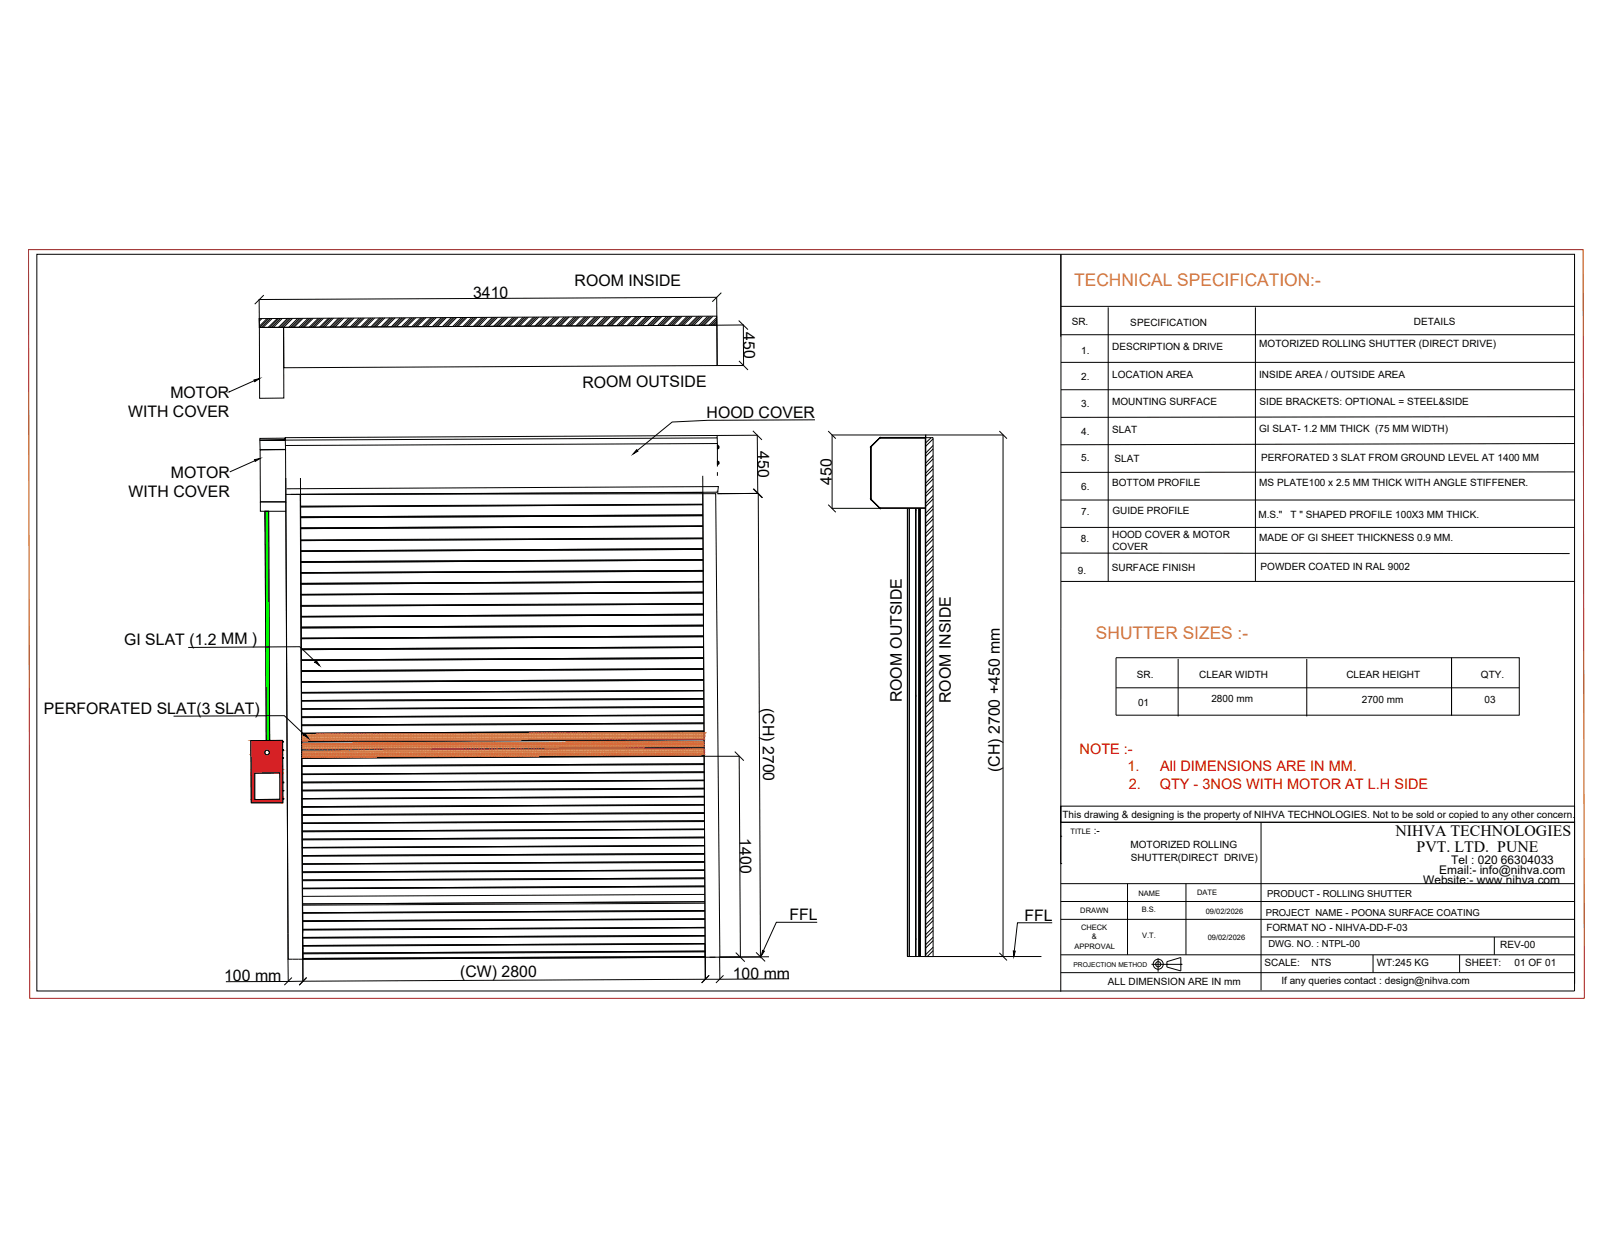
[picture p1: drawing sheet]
<svg xmlns="http://www.w3.org/2000/svg" width="279mm" height="216mm" viewBox="0 0 279 216" stroke-linecap="round" stroke-linejoin="round" font-family="sans-serif">
<defs><g id="words">
<g font-size="3" fill="#f8991e">
<text x="186" y="49.5">TECHNICAL SPECIFICATION:-</text>
<text x="189.7" y="110.7">SHUTTER SIZES :-</text>
</g>
<g font-size="2.7">
<text x="81.9" y="51.6">3410</text>
<text x="99.5" y="49.6">ROOM INSIDE</text>
<text x="128.7" y="57.5" transform="rotate(89 128.7 57.5)">450</text>
<text x="29.5" y="68.9">MOTOR</text>
<text x="100.8" y="67.1">ROOM OUTSIDE</text>
<text x="22.2" y="72.3">WITH COVER</text>
<text x="122.3" y="72.4">HOOD COVER</text>
<text x="29.6" y="82.7">MOTOR</text>
<text x="131.2" y="78.1" transform="rotate(89 131.2 78.1)">450</text>
<text x="144" y="83.9" transform="rotate(-90 144 83.9)">450</text>
<text x="22.3" y="86.1">WITH COVER</text>
<text x="21.5" y="111.7">GI SLAT (1.2 MM )</text>
<text x="7.6" y="123.7">PERFORATED SLAT(3 SLAT)</text>
<text x="132" y="122.6" transform="rotate(90 132 122.6)">(CH) 2700</text>
<text x="156.1" y="121.6" transform="rotate(-90 156.1 121.6)">ROOM OUTSIDE</text>
<text x="164.6" y="121.7" transform="rotate(-90 164.6 121.7)">ROOM INSIDE</text>
<text x="173.1" y="133.6" transform="rotate(-90 173.1 133.6)">(CH) 2700 +450 mm</text>
<text x="128.1" y="145.2" transform="rotate(90 128.1 145.2)">1400</text>
<text x="241.6" y="144.7">NIHVA TECHNOLOGIES</text>
<text x="245.2" y="147.6">PVT. LTD. PUNE</text>
<text x="136.7" y="159.3">FFL</text>
<text x="177.4" y="159.4">FFL</text>
<text x="38.8" y="169.9">100 mm</text>
<text x="79.7" y="169.2">(CW) 2800</text>
<text x="126.9" y="169.5">100 mm</text>
</g>
<g font-size="2.5" fill="#f00">
<text x="186.9" y="130.5">NOTE :-</text>
<text x="195.2" y="133.5">1.</text>
<text x="195.4" y="136.5">2.</text>
<text x="200.8" y="136.5">QTY - 3NOS WITH MOTOR AT L.H SIDE</text>
<text x="200.9" y="133.5">All DIMENSIONS ARE IN MM.</text>
</g>
<g font-size="2.1">
<text x="251.2" y="149.6">Tel : 020 66304033</text>
<text x="246.4" y="153">Website:- www.nihva.com</text>
<text x="249.2" y="151.3">Email:- info@nihva.com</text>
</g>
<g font-size="1.7">
<text x="185.5" y="56.3">SR.</text>
<text x="195.7" y="56.4">SPECIFICATION</text>
<text x="244.8" y="56.3">DETAILS</text>
<text x="187.2" y="61.3">1.</text>
<text x="187.2" y="65.8">2.</text>
<text x="192.5" y="60.6">DESCRIPTION &amp; DRIVE</text>
<text x="192.5" y="65.4">LOCATION AREA</text>
<text x="218" y="65.4">INSIDE AREA / OUTSIDE AREA</text>
<text x="218" y="60">MOTORIZED ROLLING SHUTTER (DIRECT DRIVE)</text>
<text x="187.2" y="70.5">3.</text>
<text x="192.5" y="70.1">MOUNTING SURFACE</text>
<text x="218" y="70.1">SIDE BRACKETS: OPTIONAL = STEEL&amp;SIDE</text>
<text x="187.2" y="75.3">4.</text>
<text x="192.5" y="74.9">SLAT</text>
<text x="218" y="74.8">GI SLAT- 1.2 MM THICK (75 MM WIDTH)</text>
<text x="187.2" y="79.8">5.</text>
<text x="192.9" y="79.9">SLAT</text>
<text x="218.3" y="79.9">PERFORATED 3 SLAT FROM GROUND LEVEL AT 1400 MM</text>
<text x="187.2" y="84.9">6.</text>
<text x="187.2" y="89.2">7.</text>
<text x="192.5" y="84.2">BOTTOM PROFILE</text>
<text x="192.6" y="88.9">GUIDE PROFILE</text>
<text x="217.8" y="89.7">M.S.&quot;</text>
<text x="218" y="84.2">MS PLATE100 x 2.5 MM THICK WITH ANGLE STIFFENER.</text>
<text x="223.4" y="89.7">T &quot; SHAPED PROFILE 100X3 MM THICK.</text>
<text x="187.1" y="93.9">8.</text>
<text x="192.5" y="93.2">HOOD COVER &amp; MOTOR</text>
<text x="192.6" y="95.2">COVER</text>
<text x="218" y="93.7">MADE OF GI SHEET THICKNESS 0.9 MM.</text>
<text x="186.6" y="99.4">9.</text>
<text x="192.5" y="98.9">SURFACE FINISH</text>
<text x="218.2" y="98.7">POWDER COATED IN RAL 9002</text>
<text x="196.8" y="117.4">SR.</text>
<text x="207.6" y="117.4">CLEAR WIDTH</text>
<text x="233.1" y="117.3">CLEAR HEIGHT</text>
<text x="256.4" y="117.4">QTY.</text>
<text x="197" y="122.2">01</text>
<text x="209.7" y="121.5">2800 mm</text>
<text x="235.7" y="121.7">2700 mm</text>
<text x="257" y="121.8">03</text>
<text x="183.9" y="141.6">This drawing &amp; designing is the property of NIHVA TECHNOLOGIES. Not to be sold or copied to any other concern.</text>
<text x="189.4" y="144.4">:-</text>
<text x="195.7" y="146.9">MOTORIZED ROLLING</text>
<text x="195.7" y="149">SHUTTER(DIRECT DRIVE)</text>
<text x="219.2" y="161.2">FORMAT NO - NIHVA-DD-F-03</text>
<text x="218.9" y="167.3">SCALE:</text>
<text x="227.1" y="167.3">NTS</text>
<text x="238.3" y="167.3">WT:245 KG</text>
<text x="253.6" y="167.3">SHEET:</text>
<text x="259.7" y="164.2">REV-00</text>
<text x="262.2" y="167.3">01 OF 01</text>
<text x="191.8" y="170.6">ALL DIMENSION ARE IN mm</text>
<text x="221.8" y="170.4">If any queries contact : design@nihva.com</text>
</g>
<g font-size="1.6">
<text x="219.4" y="155.4">PRODUCT - ROLLING SHUTTER</text>
<text x="219.1" y="158.6">PROJECT NAME - POONA SURFACE COATING</text>
<text x="219.6" y="164">DWG. NO. : NTPL-00</text>
</g>
<g font-size="1.3">
<text x="185.3" y="144.4">TITLE</text>
<text x="197.1" y="155.2">NAME</text>
<text x="207.2" y="155">DATE</text>
<text x="187" y="158">DRAWN</text>
<text x="187.1" y="161">CHECK</text>
<text x="197.6" y="157.9">B.S.</text>
<text x="208.7" y="158.3">09/02/2026</text>
<text x="186" y="164.3">APPROVAL</text>
<text x="189" y="162.6">&amp;</text>
<text x="197.7" y="162.5">V.T.</text>
<text x="209.1" y="162.7">09/02/2026</text>
</g>
<text font-size="1.2" x="185.8" y="167.3">PROJECTION METHOD</text>
</g></defs>
<!-- layer: 0 -->
<g fill="none" stroke="#000" stroke-width=".17">
<path d="M6.4 44h266.2v127.6h-266.2zM44.9 55.2l79.2-.5v1.6l-79.2 .4zM44.9 56.7h4.2v12.2l-4.2 .1zM45 55.2l-.1 .1M45.3 55.2l-.4 .4M45.7 51.1l-1.6 1.6M46.2 55.2l-1.3 1.3M46.5 55.2l-1.6 1.5M46.8 55.2l-1.6 1.5M47.1 55.2l-1.6 1.5M48 55.2l-1.6 1.5M48.3 55.1l-1.6 1.6"/>
<path d="M48.6 55.1l-1.6 1.6M48.9 55.1l-1.6 1.6M49.8 55.1l-1.6 1.6M50.1 55.1l-1.6 1.6M50.4 55.1l-1.6 1.6M50.7 55.1l-1.6 1.6M51.5 55.1l-1.5 1.6M51.8 55.1l-1.5 1.6M52.1 55.1l-1.5 1.6M52.4 55.1l-1.5 1.6M53.3 55.1l-1.5 1.5M53.6 55.1l-1.5 1.5"/>
<path d="M53.9 55.1l-1.5 1.5M54.2 55.1l-1.6 1.5M55.1 55.1l-1.6 1.5M55.4 55.1l-1.6 1.5M55.7 55.1l-1.6 1.5M56 55.1l-1.6 1.5M56.9 55.1l-1.6 1.5M57.1 55.1l-1.5 1.5M57.4 55.1l-1.5 1.5M57.7 55.1l-1.5 1.5M58.6 55.1l-1.5 1.5M58.9 55.1l-1.5 1.5"/>
<path d="M59.2 55.1l-1.5 1.5M59.5 55.1l-1.5 1.5M60.4 55.1l-1.5 1.5M60.7 55.1l-1.5 1.5M61 55.1l-1.5 1.5M61.3 55.1l-1.5 1.5M62.2 55.1l-1.6 1.5M62.5 55.1l-1.6 1.5M62.8 55.1l-1.6 1.5M63.1 55.1l-1.6 1.5M64 55.1l-1.6 1.5M64.2 55.1l-1.5 1.5"/>
<path d="M64.5 55.1l-1.5 1.5M64.8 55.1l-1.5 1.5M65.7 55l-1.5 1.6M66 55l-1.5 1.6M66.3 55l-1.5 1.6M66.6 55l-1.5 1.6M67.5 55l-1.6 1.6M67.8 55l-1.6 1.6M68.1 55l-1.6 1.6M68.4 55l-1.6 1.6M69.3 55l-1.6 1.6M69.6 55l-1.6 1.6"/>
<path d="M69.9 55l-1.6 1.6M70.2 55l-1.6 1.6M71.1 55l-1.6 1.6M71.4 55l-1.6 1.6M71.7 55l-1.6 1.6M72 55l-1.6 1.6M72.8 55l-1.5 1.6M73.1 55l-1.5 1.6M73.4 55l-1.5 1.6M73.7 55l-1.5 1.6M74.6 55l-1.5 1.6M74.9 55l-1.6 1.6"/>
<path d="M75.2 55l-1.6 1.6M75.5 55l-1.6 1.6M76.4 55l-1.6 1.6M76.7 55l-1.6 1.6M77 55l-1.6 1.6M77.2 55l-1.5 1.6M78.1 55l-1.5 1.5M78.4 55l-1.5 1.5M78.7 55l-1.5 1.5M79 55l-1.5 1.5M79.9 55l-1.5 1.5M80.2 55l-1.5 1.5"/>
<path d="M80.5 55l-1.5 1.5M80.8 55l-1.5 1.5M81.7 54.9l-1.5 1.6M82 54.9l-1.5 1.6M82.3 54.9l-1.5 1.6M82.6 54.9l-1.5 1.6M83.5 54.9l-1.6 1.6M83.8 54.9l-1.6 1.6M84.1 54.9l-1.6 1.6M84.4 54.9l-1.6 1.6M85.2 54.9l-1.5 1.6M85.5 54.9l-1.5 1.6"/>
<path d="M85.8 54.9l-1.5 1.6M86.1 54.9l-1.5 1.6M87 54.9l-1.5 1.6M87.3 54.9l-1.5 1.6M87.6 54.9l-1.6 1.6M87.9 54.9l-1.6 1.6M88.8 54.9l-1.6 1.6M89.1 54.9l-1.6 1.6M89.4 54.9l-1.6 1.6M89.7 54.9l-1.6 1.6M90.6 54.9l-1.6 1.6M90.9 54.9l-1.6 1.6"/>
<path d="M91.2 54.9l-1.6 1.6M91.5 54.9l-1.6 1.6M92.4 54.9l-1.6 1.6M92.7 54.9l-1.6 1.6M92.9 54.9l-1.5 1.6M93.2 54.9l-1.5 1.6M94.1 54.9l-1.5 1.6M94.4 54.9l-1.5 1.5M94.7 54.9l-1.5 1.5M95 54.9l-1.5 1.5M95.9 54.9l-1.6 1.5M96.2 54.9l-1.6 1.5"/>
<path d="M96.5 54.9l-1.6 1.5M96.8 54.9l-1.6 1.5M97.6 54.9l-1.5 1.5M97.9 54.9l-1.5 1.5M98.2 54.9l-1.5 1.5M98.5 54.9l-1.5 1.5M99.4 54.9l-1.5 1.5M99.7 54.9l-1.5 1.5M100 54.9l-1.5 1.5M100.3 54.9l-1.5 1.5M101.2 54.9l-1.5 1.5M101.5 54.9l-1.5 1.5"/>
<path d="M101.8 54.9l-1.5 1.5M102.1 54.9l-1.5 1.5M103 54.9l-1.5 1.5M103.3 54.9l-1.5 1.5M103.6 54.9l-1.5 1.5M103.9 54.9l-1.6 1.5M104.8 54.9l-1.6 1.5M105.1 54.9l-1.6 1.5M105.4 54.9l-1.6 1.5M105.6 54.9l-1.5 1.5M106.5 54.9l-1.5 1.5M106.8 54.8l-1.5 1.6"/>
<path d="M107.1 54.8l-1.5 1.6M107.4 54.8l-1.5 1.6M108.3 54.8l-1.5 1.6M108.6 54.8l-1.6 1.6M108.9 54.8l-1.6 1.6M109.2 54.8l-1.6 1.6M110.1 54.8l-1.6 1.6M110.4 54.8l-1.6 1.6M110.7 54.8l-1.6 1.6M111 54.8l-1.6 1.6M111.9 54.8l-1.6 1.5M112.2 54.8l-1.6 1.5"/>
<path d="M112.5 54.8l-1.6 1.5M112.8 54.8l-1.6 1.5M113.7 54.8l-1.6 1.5M113.9 54.8l-1.5 1.5M114.2 54.8l-1.5 1.5M114.5 54.8l-1.5 1.5M115.4 54.8l-1.5 1.5M115.7 54.8l-1.5 1.5M116 54.8l-1.5 1.5M116.3 54.8l-1.5 1.5M117.2 54.8l-1.6 1.5M117.5 54.8l-1.6 1.5"/>
<path d="M117.8 54.8l-1.6 1.5M118.1 54.8l-1.6 1.5M118.9 54.8l-1.5 1.5M119.2 54.8l-1.5 1.5M119.5 54.8l-1.5 1.5M119.8 54.8l-1.5 1.5M120.7 54.8l-1.5 1.5M121 54.8l-1.5 1.5M121.3 54.8l-1.5 1.5M121.6 54.8l-1.5 1.5M122.5 54.8l-1.5 1.5M122.8 54.8l-1.5 1.5"/>
<path d="M123.1 54.8l-1.5 1.5M123.4 54.8l-1.5 1.5M124.1 54.9l-1.3 1.4M124.1 55.2l-1.1 1.1M124.1 55.5l-.8 .8M124.1 55.8l-.5 .5M124.9 50.7l-1.6 1.5M127.9 55.5l1.6 1.6M183.6 44v14.3M183.7 53h88.9M183.7 58h88.9M183.7 44l-.1 127.7"/>
<path d="M191.8 53.2v47.5M217.3 53.2v47.5M272.6 47.2h.1M272.6 52h.1M272.6 56.7h.1M127.9 62.5l1.6 1.6M130.3 74.6l1.6 1.6M143.4 74.6l1.3 1.3M160.2 75.8h1.3v89.8h-1.3zM161.2 75.8l-.9 .9M161.5 77.1l-1.2 1.3M161.5 78.9l-1.2 1.3"/>
<path d="M161.5 76l-1.2 1.3M161.5 77.7l-1.2 1.3M161.5 79.5l-1.2 1.2M173 74.6l1.3 1.3M183.7 62.7h88.9M183.7 67.5h88.9M272.6 61.5h.1M272.6 72.1l-88.9 .2M272.6 76.8l-89 .2M45.9 88.5h.6l.2 39.7h-.6zM52 85.6l69.7-.3 .4 80.4-69.7 .4zM121.7 87.3l-69.7 .3"/>
<path d="M121.7 87.4l-69.7 .4M121.7 96.9l-69.7 .3M121.7 97l-69.7 .4M121.7 95l-69.7 .4M121.7 95.1l-69.7 .4M121.7 93.1l-69.7 .4M121.7 93.3l-69.7 .3M121.7 91.1l-69.7 .3M121.7 91.1l-69.7 .4M121.7 89.2l-69.7 .3M121.7 89.3l-69.7 .3M121.7 98.8l-69.6 .3"/>
<path d="M121.7 98.9l-69.6 .3M130.4 84.6l1.5 1.6M130.5 84.6l1.5 1.6M143.4 87.4l1.3 1.3M161.5 80.6l-1.2 1.3M161.5 82.3l-1.2 1.4M161.5 84.1l-1.2 1.3M161.5 85.8l-1.2 1.3M161.5 87.5l-1.2 1.4M161.5 89.3l-1.2 1.3M161.5 91l-1.2 1.3M161.5 92.8l-1.2 1.3"/>
<path d="M161.5 94.5l-1.2 1.3M161.5 96.2l-1.2 1.3M161.5 98l-1.2 1.3M161.5 99.7l-1.2 1.3M161.5 81.2l-1.2 1.3M161.5 82.9l-1.2 1.3M161.5 84.7l-1.2 1.2M161.5 86.4l-1.2 1.3M161.5 88.1l-1.2 1.3M161.5 89.9l-1.2 1.2M161.5 91.6l-1.2 1.3M161.5 93.3l-1.2 1.4"/>
<path d="M161.5 95.1l-1.2 1.3M161.5 96.8l-1.2 1.3M161.5 98.6l-1.2 1.3M183.6 86.6h89M183.6 91.3h89M183.6 95.8h88.1M272.6 81.7l-89 .1M121.7 104.5l-69.6 .3M121.7 104.6l-69.6 .3M121.7 102.5l-69.6 .4M121.7 102.7l-69.6 .3M121.7 100.7l-69.6 .3"/>
<path d="M121.7 100.8l-69.6 .3M121.8 113.9l-69.7 .4M121.8 114l-69.7 .3M121.8 112l-69.7 .4M121.8 112.1l-69.7 .4M121.8 110.1l-69.7 .4M121.8 110.2l-69.7 .4M121.8 108.2l-69.7 .4M121.8 108.4l-69.7 .3M121.8 106.3l-69.7 .4M121.8 106.5l-69.7 .3M121.8 119.5l-69.7 .4"/>
<path d="M121.8 119.6l-69.7 .4M121.8 117.6l-69.7 .4M121.8 117.8l-69.7 .3M121.8 115.8l-69.7 .3M121.8 115.9l-69.7 .3M161.5 101.5l-1.2 1.2M161.5 103.2l-1.2 1.3M161.5 104.9l-1.2 1.3M161.5 106.7l-1.2 1.3M161.5 108.4l-1.2 1.3M161.5 110.2l-1.2 1.2M161.5 111.9l-1.2 1.3"/>
<path d="M161.5 113.6l-1.2 1.3M161.5 115.4l-1.2 1.2M161.5 117.1l-1.2 1.3M161.5 118.8l-1.2 1.3M161.5 100.3l-1.2 1.3M161.5 102l-1.2 1.3M161.5 103.8l-1.2 1.3M161.5 105.5l-1.2 1.3M161.5 107.2l-1.2 1.3M161.5 109l-1.2 1.3M161.5 110.7l-1.2 1.3M161.5 112.5l-1.2 1.2"/>
<path d="M161.5 114.2l-1.2 1.3M161.5 116l-1.2 1.2M161.5 117.7l-1.2 1.3M161.5 119.4l-1.2 1.3M183.7 100.7h89M193.2 119.1h69.8M203.9 114.1v9.9M226.2 114.1v9.9M251.3 113.9v10M30 124l19.2-.1 3.4 3.3M43.4 128.2h5.5l.1 10.8h-5.5zM44.1 133.9l4.4-.1v4.6h-4.4z"/>
<path d="M48.9 131.2h.1M48.9 131.3h.1M48.9 129.8h.1M48.9 129.9h.1M48.9 128.4h.1M48.9 128.5h.1M48.9 134h.1M48.9 134.2h.1M48.9 132.6h.1M48.9 132.7h.1M49 138.3h.1M49 138.4h.1"/>
<path d="M49 136.9h.1M49 135.4h.1M49 135.6h.1M121.8 122.3l-69.7 .4M121.8 120.9l-69.7 .4M121.8 121.1l-69.7 .3M121.9 129.4l-69.7 .4M121.9 129.5l-69.7 .4M121.9 128l-69.7 .4M121.9 128.1l-69.7 .4M121.9 126.6l-69.7 .4M121.9 126.7l-69.7 .3"/>
<path d="M121.9 125.2l-69.7 .3M121.9 125.3l-69.7 .3M121.9 123.8l-69.7 .3M121.9 123.9l-69.7 .3M121.9 122.5l-69.8 .3M121.9 137.9l-69.7 .4M121.9 138l-69.7 .3M121.9 136.5l-69.7 .3M121.9 136.6l-69.7 .3M121.9 135.1l-69.7 .3M121.9 135.2l-69.7 .4M121.9 133.6l-69.7 .4"/>
<path d="M121.9 133.8l-69.7 .3M121.9 132.2l-69.7 .4M121.9 132.4l-69.7 .3M121.9 130.9l-69.7 .3M121.9 130.9l-69.7 .4M121.9 139.3l-69.7 .4M121.9 139.4l-69.6 .4M127.2 130.1l1.6 1.6M161.5 120.6l-1.2 1.3M161.5 122.3l-1.2 1.3M161.5 124l-1.2 1.3M161.5 125.8l-1.2 1.3"/>
<path d="M161.5 127.5l-1.2 1.3M161.5 129.2l-1.2 1.4M161.5 131l-1.2 1.3M161.5 132.7l-1.2 1.3M161.5 134.5l-1.2 1.3M161.5 136.2l-1.2 1.3M161.5 137.9l-1.2 1.3M161.5 139.7l-1.2 1.3M161.5 121.2l-1.2 1.2M161.5 122.9l-1.2 1.3M161.5 124.6l-1.2 1.3M161.5 126.4l-1.2 1.2"/>
<path d="M161.5 128.1l-1.2 1.3M161.5 129.8l-1.2 1.3M161.5 131.6l-1.2 1.2M161.5 133.3l-1.2 1.3M161.5 135l-1.2 1.4M161.5 136.8l-1.2 1.3M161.5 138.5l-1.2 1.3M183.6 139.6h89v2.8h-89zM183.6 139.6v9.9M263 123.8h-69.8v-9.9h69.8v10M52.4 158.1v3.3M121.9 146.4l-69.6 .3"/>
<path d="M121.9 146.5l-69.6 .3M121.9 144.9l-69.6 .4M121.9 145.1l-69.6 .3M121.9 143.6l-69.6 .3M121.9 143.6l-69.6 .4M121.9 142.1l-69.6 .4M121.9 142.2l-69.6 .4M121.9 140.7l-69.6 .4M121.9 140.8l-69.6 .4M122 153.4l-69.7 .4M122 153.5l-69.7 .4M122 152l-69.7 .4"/>
<path d="M122 152.1l-69.7 .4M122 150.6l-69.7 .4M122 150.7l-69.7 .4M122 149.2l-69.7 .4M122 149.3l-69.7 .3M122 147.8l-69.7 .3M122 147.9l-69.7 .4M122 154.9l-69.7 .3M122 159.1l-69.6 .3M122 159.2l-69.6 .4M122 157.6l-69.6 .4M122 157.8l-69.6 .3"/>
<path d="M122 156.4l-69.6 .3M122 156.1l-69.6 .4M141.5 159.7h-7.1l-2.2 4.9M161.5 141.4l-1.2 1.3M161.5 143.2l-1.2 1.2M161.5 144.9l-1.2 1.3M161.5 146.6l-1.2 1.3M161.5 148.4l-1.2 1.2M161.5 150.1l-1.2 1.3M161.5 151.8l-1.2 1.3M161.5 153.6l-1.2 1.3M161.5 155.3l-1.2 1.3"/>
<path d="M161.5 157.1l-1.2 1.2M161.5 158.8l-1.2 1.3M161.5 140.3l-1.2 1.3M161.5 142l-1.2 1.3M161.5 143.7l-1.2 1.3M161.5 145.5l-1.2 1.3M161.5 147.2l-1.2 1.3M161.5 148.9l-1.2 1.3M161.5 150.7l-1.2 1.3M161.5 152.4l-1.2 1.3M161.5 154.1l-1.2 1.3M161.5 155.9l-1.2 1.3"/>
<path d="M161.5 157.6l-1.2 1.3M161.5 159.4l-1.2 1.3M182.1 159.8h-6l-.5 4.8M183.6 144.8h.1M183.6 149.5h.1M183.6 159.2h89M183.6 156.1h89M183.6 153h89M183.6 142.4h89M195.2 153v12.3M205.3 153v12.3M218.3 142.4v29.1"/>
<path d="M272.6 142.2v28.1M49.9 166.1h.1M50.5 169.2l-1.3 1.4M53.1 169.2l-1.3 1.4M121.4 170.2l1.4-1.3-1.3 1.3M122 162l-69.6 .3M122 162.1l-69.6 .3M122 160.6l-69.6 .3M122 160.7l-69.6 .3M122 163.4l-69.6 .3M122 163.4l-69.6 .4M122.1 165.7l-69.7 .4"/>
<path d="M122.1 165.6l-69.7 .3M122.1 164.8l-69.7 .3M122.1 164.7l-69.7 .3M125.3 168.9l-1.4 1.3M127.4 164.9l1.5 1.6M130.9 164.9l1.5 1.6M159.1 165.6h21.2M161.5 160.5l-1.2 1.3M161.5 162.3l-1.2 1.2M161.5 164l-1.2 1.3M161.5 161.1l-1.2 1.3M161.5 162.9l-1.2 1.2"/>
<path d="M161.5 164.6l-1 1M173 165l1.3 1.3M183.6 165.3h89M183.6 168.4h89M199.3 167h5.4M200.5 165.9v2.3M202 167h.1M202 166.5l2.4-.7v2.3l-2.4-.7zM204.4 167h.1M218.3 162.2h54.3M237.7 165.3v3.1M252.7 165.3v3.1"/>
<path d="M258.7 162.2v3.1"/>
<circle cx="46.2" cy="130.3" r=".4"/>
<circle cx="200.5" cy="166.9" r=".87"/>
<circle cx="200.5" cy="166.9" r=".44"/>
</g>
<!-- layer: PDF_Geometry -->
<path d="M152.3 75.8h7.9v12.2h-7.9l-1.6-1.6v-9z" fill="none" stroke="#808080" stroke-width=".17"/>
<g fill="none" stroke="#000" stroke-width=".17">
<path d="M45 76.2h4.4zM45 76.2v-.3h4.4v.3v-.4l74.7-.4v.4l-74.7 .4M45 77.9h4.4l.1 9h-4.4zM49.4 77.9h-4.4M49.4 77.8v-1.6h-4.4v1.7M49.4 77.1l74.8-.3v4M124.1 75.8l.1 1M124.2 77v.8v-.7M124.2 79.8v.7zM124.2 77.3h.2v.2h-.2zM124.2 77.5v.1h.2v-.1v.1M124.2 77.6h.1"/>
<path d="M124.2 79.8v.7M124.2 77v.8M124.2 77.2h.1M124.4 77.3v.2zM124.4 77.2h-.2v.1M124.4 79.9l-.2 .1M124.4 77.2v.1zM150.7 77.3l1.6-1.5zM150.7 77.3v.1M150.7 77.4v9M150.8 77.4h-.1v9h.1M152.3 75.8l7.9-.1v.2"/>
<path d="M152.3 75.8l7.9 .1v12l-7.9 .1-1.6-1.6v-9zM152.3 75.8h.1M152.3 75.8v.1M152.3 75.7h7.9M160.2 75.7v-.3v.3M160.2 75.4l.1-.1v90.3h-1.2v-77.6v77.6h-.6v-3M160.2 75.8h.1M45.1 86.9v1.6h4.4l.4 77.6M45.1 86.9h4.4M49.5 82.8l.4 83.3h2.5v-3.8M49.5 86.9v1.6M49.6 84.6l74.8-.4-.2 1-74.7 .4"/>
<path d="M50.3 85.6l73.6-.1 .7 80.2M52 85.6l.4 80.5M52 82.8l.4 78.8M121.7 82.4l.4 83.3M124.2 81.7v.7M124.2 80.2v.1h.2v-.3h-.2v.3h.2M124.4 80v.3zM150.7 86.4l1.6 1.7-1.6-1.7M152.3 87.9h7.9M157.4 88v77.6M158.5 88.6v77h-1.4M158.5 88.5v.1"/>
<path d="M158.5 88v.6M159.1 88v77.6M159.3 88v26.7M159.3 88v63.8v-4v4l-.1 .1 .1 .1v2.1v-2.1v2.1l-.1 .2h.1M159.3 88v64M160.2 88v77.6M158.5 120.4v-31.8v31.8M158.5 120.5v42.1v-42.1M158.5 120.4v.1M159.3 154.1v11.5M159.3 147.7v.1M159.3 154.3v11.3v-11.3"/>
<path d="M52.4 164.2h.1M122.8 165.7h1.1M133.1 165.7h-8.7M157.1 165.6v-77.6v77.6M158.5 162.7v2.9"/>
</g>
<!-- layer: 0 -->
<g fill="#000" stroke="#000" stroke-width=".17">
<path d="M132 164.5l.3 .2-.5 .8zM175.4 164.6l.4 .1-.3 .9z"/>
<path d="M54.8 114.4l.1 .3h-.3zM54.6 114.7l.7 .5-.4-.5z"/>
<path d="M52.8 127l.1 .3h-.3zM52.6 127.3l.8 .5-.5-.5z"/>
</g>
<!-- layer: PDF_Text -->
<g fill="none" stroke="#000" stroke-width=".17">
<path d="M49.1 56.7l75-.4v7l-75 .4zM124.1 51.5l-79.2 .4v4.8M124.1 51.4v11.9h4.6v-7h-4.6M44 65.9l-4.3 2M44.1 79.8l-4.3 1.9M131.1 75.4l.1 10M131.1 75.4h-7M141.1 72.7l-18.6 .1-6.1 .3-6.1 4.9M144 75.3h29.7M144 75.3v12.7M173.6 75.3v90.3M124.2 85.5l7.1-.1 .3 80.3"/>
<path d="M144 88h8.3M32.6 112.1l19.3-.1 3.4 3.2M121.9 130.9h6.1M128 130.9l.2 34.8h-6.1M49.9 169.9l-10.8 .1M52.4 163.8v6.1v-3.8M122 163.4l.1 6.1-72.2 .4v-3.8M122.1 165.7v3.8h14.5M124.6 165.7v3.8M124.6 165.7h7.1M160.3 165.6h13.4"/>
</g>
<!-- layer: 0 -->
<path d="M4.9 43.2h269.2l.2 129.6h-269.1z" fill="none" stroke="#991b1e" stroke-width=".17"/>
<g fill="#cd2027" stroke="#cd2027" stroke-width=".17">
<path d="M43.4 128.2h5.5z"/>
<path d="M43.5 138.4h5.5v.6z"/>
<path d="M43.4 128.2l5.5 1.7v-1.7zM43.4 128.2l5.5 1.7h-5.5z"/>
<path d="M46.2 129.9h2.7zM46.2 129.9h2.7z"/>
<path d="M43.4 129.9h2.8zM43.4 129.9h2.7z"/>
<path d="M46.3 129.9h2.6zM46.3 129.9h2.6z"/>
<path d="M43.4 129.9h2.6zM43.4 129.9h2.7z"/>
<path d="M46.4 129.9l2.5 .1zM46.4 129.9l2.5 .1z"/>
<path d="M43.4 129.9h2.6zM43.4 129.9l2.6 .1z"/>
<path d="M46.4 130h2.5zM46.4 130h2.5z"/>
<path d="M43.4 130h2.6zM43.4 130h2.5z"/>
<path d="M46.5 130h2.4zM46.5 130h2.4z"/>
<path d="M43.4 130h2.5zM43.4 130l2.5 .1z"/>
<path d="M46.6 130l2.3 .1zM46.6 130l2.3 .1z"/>
<path d="M43.5 130.1h2.4zM43.5 130.1l2.3 .1z"/>
<path d="M46.6 130.1l2.3 .1zM46.6 130.1l2.3 .1z"/>
<path d="M43.5 130.2h2.3zM43.5 130.2h2.3z"/>
<path d="M46.6 130.2l2.3 .1zM46.6 130.2l2.3 .1z"/>
<path d="M43.5 130.2l2.3 .1zM43.5 130.2l2.3 .1z"/>
<path d="M46.6 130.3h2.3zM46.6 130.3h2.3z"/>
<path d="M43.5 130.3l2.3 .1zM43.5 130.3l2.3 .1z"/>
<path d="M46.6 130.3l2.3 .1zM46.6 130.3l2.3 .1z"/>
<path d="M43.5 130.4l2.3 .1zM43.5 130.4l2.3 .1z"/>
<path d="M46.6 130.4l2.3 .1zM46.6 130.4l2.3 .1h-2.3z"/>
<path d="M43.5 130.5h2.4zM43.5 130.5h2.4z"/>
<path d="M43.5 130.5l2.4 .1zM43.5 130.5l2.4 .1z"/>
<path d="M46.6 130.5l2.3 .1zM46.6 130.5l2.3 .1z"/>
<path d="M43.5 130.6h2.4zM43.5 130.6h2.4z"/>
<path d="M46.6 130.6h2.3zM46.6 130.6h2.3z"/>
<path d="M43.5 130.6h2.5zM43.5 130.6h2.5z"/>
<path d="M46.5 130.6l2.4 .1zM46.5 130.6l2.4 .1h-2.5z"/>
<path d="M43.5 130.6l2.5 .1zM43.5 130.6l2.5 .1z"/>
<path d="M46.4 130.7h2.5zM46.4 130.7h2.5z"/>
<path d="M43.5 130.7h2.6zM43.5 130.7h2.6z"/>
<path d="M46.4 130.7h2.5zM46.3 130.7h2.6z"/>
<path d="M43.5 130.7h2.7zM43.5 130.7h2.7z"/>
<path d="M46.3 130.7h2.6zM46.2 130.7h2.7z"/>
<path d="M43.5 130.7h2.7zM43.5 130.7h2.7z"/>
<path d="M43.5 130.7l5.5 2.5-.1-2.5zM43.5 130.7l5.5 2.5h-5.5z"/>
<path d="M43.5 133.2l5.5 .6v-.6zM43.5 133.2l5.5 .6h-5.5z"/>
<path d="M48.5 133.8l.5 .1zM48.5 133.8l.5 .1z"/>
<path d="M43.5 133.8h5zM43.5 133.8l.6 .1z"/>
<path d="M48.5 133.9l.5 4.5v-4.5zM48.5 133.9l.5 4.5h-.5z"/>
<path d="M48.5 138.4h.5zM44.1 138.4h4.9z"/>
<path d="M43.5 133.9l.6 4.5v-4.5zM43.5 133.9l.6 4.5h-.6z"/>
<path d="M43.5 139h5.5zM43.5 138.4l5.5 .6h-5.5z"/>
</g>
<g fill="#0f0" stroke="#0f0" stroke-width=".17">
<path d="M45.9 88.5h.6z"/>
<path d="M45.9 88.5h.6l.2 39.7z"/>
<path d="M46.1 128.2h.6zM45.9 88.5l.8 39.7h-.6z"/>
</g>
<!-- layer: PDF_Geometry -->
<path d="M123.9 85.2h.6M124 85l.4 .4M124.2 84.9v.6M124.4 85l-.4 .4" fill="none" stroke="#c0c0c0" stroke-width=".17"/>
<!-- layer: PDF_Text -->
<path d="M44 65.8l.9-.3-.8 .6zM44.1 79.6l.9-.2-.8 .5zM110.2 77.9l.2 .2-.8 .5z" fill="#000" stroke="#000" stroke-width=".17"/>
<!-- layer: 0 -->
<g fill="none" stroke="#cd6928" stroke-width=".17">
<path d="M52.3 127.4h.1M52.3 127.8h.1M52.3 128.2h.1M52.3 128.9h.1M52.3 129.3h.1M52.3 129.7h.1M52.3 130h.1M52.3 130.4h.1M52.3 130.8h.1M52.3 131.1h.1M52.4 127.3h.1M52.4 127.6h.1"/>
<path d="M52.4 128h.1M52.4 128.4h.1M52.4 128.7h.1M52.4 129.1h.1M52.4 129.5h.1M52.4 130.2h.1M52.4 130.6h.1M52.4 131h.1M52.5 127.4h.1M52.5 127.8h.1M52.5 128.2h.1M52.5 128.9h.1"/>
<path d="M52.5 129.3h.1M52.5 129.7h.1M52.5 130h.1M52.5 130.4h.1M52.5 130.8h.1M52.5 131.1h.1M52.6 127.3h.1M52.6 127.6h.1M52.6 128h.1M52.6 128.4h.1M52.6 128.7h.1M52.6 129.1h.1"/>
<path d="M52.6 129.5h.1M52.6 130.2h.1M52.6 130.6h.1M52.6 131h.1M52.6 127.4h.1M52.6 127.8h.1M52.6 128.2h.1M52.6 128.9h.1M52.6 129.3h.1M52.6 129.7h.1M52.6 130h.1M52.6 130.4h.1"/>
<path d="M52.6 130.8h.1M52.6 131.1h.1M52.7 127.3h.1M52.7 127.6h.1M52.7 128h.1M52.7 128.4h.1M52.7 128.7h.1M52.7 129.1h.1M52.7 129.5h.1M52.7 130.2h.1M52.7 130.6h.1M52.7 131h.1"/>
<path d="M52.9 127.4h.1M52.9 127.8h.1M52.9 128.2h.1M52.9 128.9h.1M52.9 129.3h.1M52.9 129.7h.1M52.9 130h.1M52.9 130.4h.1M52.9 130.8h.1M52.9 131.1h.1M52.9 127.3h.1M52.9 127.6h.1"/>
<path d="M52.9 128h.1M52.9 128.4h.1M52.9 128.7h.1M52.9 129.1h.1M52.9 129.5h.1M52.9 130.2h.1M52.9 130.6h.1M52.9 131h.1M53 127.4h.1M53 127.8h.1M53 128.2h.1M53 128.9h.1"/>
<path d="M53 129.3h.1M53 129.7h.1M53 130h.1M53 130.4h.1M53 130.8h.1M53 131.1h.1M53.1 127.3h.1M53.1 127.6h.1M53.1 128h.1M53.1 128.4h.1M53.1 128.7h.1M53.1 129.1h.1"/>
<path d="M53.1 129.5h.1M53.1 130.2h.1M53.1 130.6h.1M53.1 131h.1M53.2 127.4h.1M53.2 127.8h.1M53.2 128.2h.1M53.2 128.9h.1M53.2 129.3h.1M53.2 129.7h.1M53.2 130h.1M53.2 130.4h.1"/>
<path d="M53.2 130.8h.1M53.2 131.1h.1M53.3 127.3h.1M53.3 127.6h.1M53.3 128h.1M53.3 128.7h.1M53.3 129.1h.1M53.3 129.5h.1M53.3 130.2h.1M53.3 130.6h.1M53.3 131h.1M53.4 127.4h.1"/>
<path d="M53.4 127.8h.1M53.4 128.2h.1M53.4 128.9h.1M53.4 129.3h.1M53.4 129.7h.1M53.4 130h.1M53.4 130.4h.1M53.4 130.8h.1M53.4 131.1h.1M53.5 127.3h.1M53.5 127.6h.1M53.5 128h.1"/>
<path d="M53.5 128.7h.1M53.5 129.1h.1M53.5 129.5h.1M53.5 130.2h.1M53.5 130.6h.1M53.5 131h.1M53.6 127.4h.1M53.6 127.8h.1M53.6 128.2h.1M53.6 128.9h.1M53.6 129.3h.1M53.6 129.7h.1"/>
<path d="M53.6 130h.1M53.6 130.4h.1M53.6 130.8h.1M53.6 131.1h.1M53.7 127.3h.1M53.7 127.6h.1M53.7 128h.1M53.7 128.7h.1M53.7 129.1h.1M53.7 129.5h.1M53.7 130.2h.1M53.7 130.6h.1"/>
<path d="M53.7 131h.1M53.8 127.4h.1M53.8 127.8h.1M53.8 128.2h.1M53.8 128.9h.1M53.8 129.3h.1M53.8 129.7h.1M53.8 130h.1M53.8 130.4h.1M53.8 130.8h.1M53.8 131.1h.1M53.9 127.3h.1"/>
<path d="M53.9 127.6h.1M53.9 128h.1M53.9 128.7h.1M53.9 129.1h.1M53.9 129.5h.1M53.9 130.2h.1M53.9 130.6h.1M53.9 131h.1M54 127.4h.1M54 127.8h.1M54 128.2h.1M54 128.9h.1"/>
<path d="M54 129.3h.1M54 129.7h.1M54 130h.1M54 130.4h.1M54 130.8h.1M54 131.1h.1M54 127.3h.1M54 127.6h.1M54 128h.1M54 128.7h.1M54 129.1h.1M54 129.5h.1"/>
<path d="M54 130.2h.1M54 130.6h.1M54 131h.1M54.2 127.4h.1M54.2 127.8h.1M54.2 128.2h.1M54.2 128.9h.1M54.2 129.3h.1M54.2 129.7h.1M54.2 130h.1M54.2 130.4h.1M54.2 130.8h.1"/>
<path d="M54.2 131.1h.1M54.3 127.3h.1M54.3 127.6h.1M54.3 128h.1M54.3 128.7h.1M54.3 129.1h.1M54.3 129.5h.1M54.3 130.2h.1M54.3 130.6h.1M54.3 131h.1M54.3 127.4h.1M54.3 127.8h.1"/>
<path d="M54.3 128.2h.1M54.3 128.9h.1M54.3 129.3h.1M54.3 129.7h.1M54.3 130h.1M54.3 130.4h.1M54.3 130.8h.1M54.3 131.1h.1M54.4 127.3h.1M54.4 127.6h.1M54.4 128h.1M54.4 128.7h.1"/>
<path d="M54.4 129.1h.1M54.4 129.5h.1M54.4 130.2h.1M54.4 130.6h.1M54.4 131h.1M54.5 127.4h.1M54.5 127.8h.1M54.5 128.2h.1M54.5 128.9h.1M54.5 129.3h.1M54.5 129.7h.1M54.5 130h.1"/>
<path d="M54.5 130.4h.1M54.5 130.8h.1M54.5 131.1h.1M54.6 127.3h.1M54.6 127.6h.1M54.6 128h.1M54.6 128.7h.1M54.6 129.1h.1M54.6 129.5h.1M54.6 130.2h.1M54.6 130.6h.1M54.6 131h.1"/>
<path d="M54.7 127h.1M54.7 127.4h.1M54.7 127.8h.1M54.7 128.2h.1M54.7 128.9h.1M54.7 129.3h.1M54.7 129.7h.1M54.7 130h.1M54.7 130.4h.1M54.7 130.8h.1M54.7 131.1h.1M54.8 127.3h.1"/>
<path d="M54.8 127.6h.1M54.8 128h.1M54.8 128.7h.1M54.8 129.1h.1M54.8 129.5h.1M54.8 130.2h.1M54.8 130.6h.1M54.8 131h.1M54.9 127h.1M54.9 127.4h.1M54.9 127.8h.1M54.9 128.2h.1"/>
<path d="M54.9 128.9h.1M54.9 129.3h.1M54.9 129.7h.1M54.9 130h.1M54.9 130.4h.1M54.9 130.8h.1M54.9 131.1h.1M55 127.3h.1M55 127.6h.1M55 128h.1M55 128.7h.1M55 129.1h.1"/>
<path d="M55 129.5h.1M55 130.2h.1M55 130.6h.1M55 131h.1M55.1 127h.1M55.1 127.4h.1M55.1 127.8h.1M55.1 128.2h.1M55.1 128.9h.1M55.1 129.3h.1M55.1 129.7h.1M55.1 130h.1"/>
<path d="M55.1 130.4h.1M55.1 130.8h.1M55.1 131.1h.1M55.2 127.3h.1M55.2 127.6h.1M55.2 128h.1M55.2 128.7h.1M55.2 129.1h.1M55.2 129.5h.1M55.2 130.2h.1M55.2 130.6h.1M55.2 131h.1"/>
<path d="M55.3 127h.1M55.3 127.4h.1M55.3 127.8h.1M55.3 128.2h.1M55.3 128.9h.1M55.3 129.3h.1M55.3 129.7h.1M55.3 130h.1M55.3 130.4h.1M55.3 130.8h.1M55.3 131.1h.1M55.4 127.3h.1"/>
<path d="M55.4 127.6h.1M55.4 128h.1M55.4 128.7h.1M55.4 129.1h.1M55.4 129.5h.1M55.4 130.2h.1M55.4 130.6h.1M55.4 131h.1M55.4 127h.1M55.4 127.4h.1M55.4 127.8h.1M55.4 128.2h.1"/>
<path d="M55.4 128.9h.1M55.4 129.3h.1M55.4 129.7h.1M55.4 130h.1M55.4 130.4h.1M55.4 130.8h.1M55.4 131.1h.1M55.6 127.3h.1M55.6 127.6h.1M55.6 128h.1M55.6 128.7h.1M55.6 129.1h.1"/>
<path d="M55.6 129.5h.1M55.6 130.2h.1M55.6 130.6h.1M55.6 131h.1M55.7 127h.1M55.7 127.4h.1M55.7 127.8h.1M55.7 128.2h.1M55.7 128.9h.1M55.7 129.3h.1M55.7 129.7h.1M55.7 130h.1"/>
<path d="M55.7 130.4h.1M55.7 130.8h.1M55.7 131.1h.1M55.7 127.3h.1M55.7 127.6h.1M55.7 128h.1M55.7 128.7h.1M55.7 129.1h.1M55.7 129.5h.1M55.7 130.2h.1M55.7 130.6h.1M55.7 131h.1"/>
<path d="M55.8 127h.1M55.8 127.4h.1M55.8 127.8h.1M55.8 128.2h.1M55.8 128.9h.1M55.8 129.3h.1M55.8 129.7h.1M55.8 130h.1M55.8 130.4h.1M55.8 130.8h.1M55.8 131.1h.1M56 127.3h.1"/>
<path d="M56 127.6h.1M56 128h.1M56 128.7h.1M56 129.1h.1M56 129.5h.1M56 130.2h.1M56 130.6h.1M56 131h.1M56 127h.1M56 127.4h.1M56 127.8h.1M56 128.2h.1"/>
<path d="M56 128.9h.1M56 129.3h.1M56 129.7h.1M56 130h.1M56 130.4h.1M56 130.8h.1M56 131.1h.1M56.1 127.3h.1M56.1 127.6h.1M56.1 128h.1M56.1 128.7h.1M56.1 129.1h.1"/>
<path d="M56.1 129.5h.1M56.1 130.2h.1M56.1 130.6h.1M56.1 131h.1M56.2 127h.1M56.2 127.4h.1M56.2 127.8h.1M56.2 128.2h.1M56.2 128.9h.1M56.2 129.3h.1M56.2 129.7h.1M56.2 130h.1"/>
<path d="M56.2 130.4h.1M56.2 130.8h.1M56.2 131.1h.1M56.3 127.3h.1M56.3 127.6h.1M56.3 128h.1M56.3 128.7h.1M56.3 129.1h.1M56.3 129.5h.1M56.3 130.2h.1M56.3 130.6h.1M56.3 131h.1"/>
<path d="M56.4 127h.1M56.4 127.4h.1M56.4 127.8h.1M56.4 128.2h.1M56.4 128.9h.1M56.4 129.3h.1M56.4 129.7h.1M56.4 130h.1M56.4 130.4h.1M56.4 130.8h.1M56.4 131.1h.1M56.5 127.3h.1"/>
<path d="M56.5 127.6h.1M56.5 128h.1M56.5 128.7h.1M56.5 129.1h.1M56.5 129.5h.1M56.5 130.2h.1M56.5 130.6h.1M56.5 131h.1M56.6 127h.1M56.6 127.4h.1M56.6 127.8h.1M56.6 128.2h.1"/>
<path d="M56.6 128.9h.1M56.6 129.3h.1M56.6 129.7h.1M56.6 130h.1M56.6 130.4h.1M56.6 130.8h.1M56.6 131.1h.1M56.7 127.3h.1M56.7 127.6h.1M56.7 128h.1M56.7 128.7h.1M56.7 129.1h.1"/>
<path d="M56.7 129.5h.1M56.7 130.2h.1M56.7 130.6h.1M56.7 131h.1M56.8 127h.1M56.8 127.4h.1M56.8 127.8h.1M56.8 128.2h.1M56.8 128.9h.1M56.8 129.3h.1M56.8 129.7h.1M56.8 130h.1"/>
<path d="M56.8 130.4h.1M56.8 130.8h.1M56.8 131.1h.1M56.9 127.3h.1M56.9 127.6h.1M56.9 128h.1M56.9 128.7h.1M56.9 129.1h.1M56.9 129.5h.1M56.9 130.2h.1M56.9 130.6h.1M56.9 131h.1"/>
<path d="M57 127h.1M57 127.4h.1M57 127.8h.1M57 128.2h.1M57 128.9h.1M57 129.3h.1M57 129.7h.1M57 130h.1M57 130.4h.1M57 130.8h.1M57 131.1h.1M57.1 127.3h.1"/>
<path d="M57.1 127.6h.1M57.1 128h.1M57.1 128.7h.1M57.1 129.1h.1M57.1 129.5h.1M57.1 130.2h.1M57.1 130.6h.1M57.1 131h.1M57.1 127h.1M57.1 127.4h.1M57.1 127.8h.1M57.1 128.2h.1"/>
<path d="M57.1 128.9h.1M57.1 129.3h.1M57.1 129.7h.1M57.1 130h.1M57.1 130.4h.1M57.1 130.8h.1M57.1 131.1h.1M57.2 127.3h.1M57.2 127.6h.1M57.2 128h.1M57.2 128.7h.1M57.2 129.1h.1"/>
<path d="M57.2 129.5h.1M57.2 130.2h.1M57.2 130.6h.1M57.2 131h.1M57.3 127h.1M57.3 127.4h.1M57.3 127.8h.1M57.3 128.2h.1M57.3 128.9h.1M57.3 129.3h.1M57.3 129.7h.1M57.3 130h.1"/>
<path d="M57.3 130.4h.1M57.3 130.8h.1M57.3 131.1h.1M57.4 127.3h.1M57.4 127.6h.1M57.4 128h.1M57.4 128.7h.1M57.4 129.1h.1M57.4 129.5h.1M57.4 130.2h.1M57.4 130.6h.1M57.4 131h.1"/>
<path d="M57.5 127h.1M57.5 127.4h.1M57.5 127.8h.1M57.5 128.2h.1M57.5 128.9h.1M57.5 129.3h.1M57.5 129.7h.1M57.5 130h.1M57.5 130.4h.1M57.5 130.8h.1M57.5 131.1h.1M57.6 127.3h.1"/>
<path d="M57.6 127.6h.1M57.6 128h.1M57.6 128.7h.1M57.6 129.1h.1M57.6 129.5h.1M57.6 130.2h.1M57.6 130.6h.1M57.6 131h.1M57.7 127h.1M57.7 127.4h.1M57.7 127.8h.1M57.7 128.2h.1"/>
<path d="M57.7 128.9h.1M57.7 129.3h.1M57.7 129.7h.1M57.7 130h.1M57.7 130.4h.1M57.7 130.8h.1M57.7 131.1h.1M57.8 127.3h.1M57.8 127.6h.1M57.8 128h.1M57.8 128.7h.1M57.8 129.1h.1"/>
<path d="M57.8 129.5h.1M57.8 130.2h.1M57.8 130.6h.1M57.8 131h.1M57.9 127h.1M57.9 127.4h.1M57.9 127.8h.1M57.9 128.2h.1M57.9 128.9h.1M57.9 129.3h.1M57.9 129.7h.1M57.9 130h.1"/>
<path d="M57.9 130.4h.1M57.9 130.8h.1M57.9 131.1h.1M58 127.3h.1M58 127.6h.1M58 128h.1M58 128.7h.1M58 129.1h.1M58 129.5h.1M58 130.2h.1M58 130.6h.1M58 131h.1"/>
<path d="M58.1 127h.1M58.1 127.4h.1M58.1 127.8h.1M58.1 128.2h.1M58.1 128.9h.1M58.1 129.3h.1M58.1 129.7h.1M58.1 130h.1M58.1 130.4h.1M58.1 130.8h.1M58.1 131.1h.1M58.2 127.3h.1"/>
<path d="M58.2 127.6h.1M58.2 128h.1M58.2 128.7h.1M58.2 129.1h.1M58.2 129.5h.1M58.2 130.2h.1M58.2 130.6h.1M58.2 131h.1M58.3 127h.1M58.3 127.4h.1M58.3 127.8h.1M58.3 128.2h.1"/>
<path d="M58.3 128.9h.1M58.3 129.3h.1M58.3 129.7h.1M58.3 130h.1M58.3 130.4h.1M58.3 130.8h.1M58.3 131.1h.1M58.4 127.3h.1M58.4 127.6h.1M58.4 128h.1M58.4 128.7h.1M58.4 129.1h.1"/>
<path d="M58.4 129.5h.1M58.4 130.2h.1M58.4 130.6h.1M58.4 131h.1M58.4 127h.1M58.4 127.4h.1M58.4 127.8h.1M58.4 128.2h.1M58.4 128.9h.1M58.4 129.3h.1M58.4 129.7h.1M58.4 130h.1"/>
<path d="M58.4 130.4h.1M58.4 130.8h.1M58.4 131.1h.1M58.5 127.3h.1M58.5 127.6h.1M58.5 128h.1M58.5 128.7h.1M58.5 129.1h.1M58.5 129.5h.1M58.5 130.2h.1M58.5 130.6h.1M58.5 131h.1"/>
<path d="M58.6 127h.1M58.6 127.4h.1M58.6 127.8h.1M58.6 128.2h.1M58.6 128.9h.1M58.6 129.3h.1M58.6 129.7h.1M58.6 130h.1M58.6 130.4h.1M58.6 130.8h.1M58.6 131.1h.1M58.7 127.3h.1"/>
<path d="M58.7 127.6h.1M58.7 128h.1M58.7 128.7h.1M58.7 129.1h.1M58.7 129.5h.1M58.7 130.2h.1M58.7 130.6h.1M58.7 131h.1M58.8 127h.1M58.8 127.4h.1M58.8 127.8h.1M58.8 128.2h.1"/>
<path d="M58.8 128.9h.1M58.8 129.3h.1M58.8 129.7h.1M58.8 130h.1M58.8 130.4h.1M58.8 130.8h.1M58.8 131.1h.1M58.9 127.3h.1M58.9 127.6h.1M58.9 128h.1M58.9 128.7h.1M58.9 129.1h.1"/>
<path d="M58.9 129.5h.1M58.9 130.2h.1M58.9 130.6h.1M58.9 131h.1M59 127h.1M59 127.4h.1M59 127.8h.1M59 128.2h.1M59 128.9h.1M59 129.3h.1M59 129.7h.1M59 130h.1"/>
<path d="M59 130.4h.1M59 130.8h.1M59 131.1h.1M59.1 127.3h.1M59.1 127.6h.1M59.1 128h.1M59.1 128.7h.1M59.1 129.1h.1M59.1 129.5h.1M59.1 130.2h.1M59.1 130.6h.1M59.1 131h.1"/>
<path d="M59.2 127h.1M59.2 127.4h.1M59.2 127.8h.1M59.2 128.2h.1M59.2 128.9h.1M59.2 129.3h.1M59.2 129.7h.1M59.2 130h.1M59.2 130.4h.1M59.2 130.8h.1M59.2 131.1h.1M59.3 127.3h.1"/>
<path d="M59.3 127.6h.1M59.3 128h.1M59.3 128.7h.1M59.3 129.1h.1M59.3 129.5h.1M59.3 130.2h.1M59.3 130.6h.1M59.3 131h.1M59.4 127h.1M59.4 127.4h.1M59.4 127.8h.1M59.4 128.2h.1"/>
<path d="M59.4 128.9h.1M59.4 129.3h.1M59.4 129.7h.1M59.4 130h.1M59.4 130.4h.1M59.4 130.8h.1M59.4 131.1h.1M59.5 127.3h.1M59.5 127.6h.1M59.5 128h.1M59.5 128.7h.1M59.5 129.1h.1"/>
<path d="M59.5 129.5h.1M59.5 130.2h.1M59.5 130.6h.1M59.5 131h.1M59.6 127h.1M59.6 127.4h.1M59.6 127.8h.1M59.6 128.2h.1M59.6 128.9h.1M59.6 129.3h.1M59.6 129.7h.1M59.6 130h.1"/>
<path d="M59.6 130.4h.1M59.6 130.8h.1M59.6 131.1h.1M59.7 127.3h.1M59.7 127.6h.1M59.7 128h.1M59.7 128.7h.1M59.7 129.1h.1M59.7 129.5h.1M59.7 130.2h.1M59.7 130.6h.1M59.7 131h.1"/>
<path d="M59.8 127h.1M59.8 127.4h.1M59.8 127.8h.1M59.8 128.2h.1M59.8 128.9h.1M59.8 129.3h.1M59.8 129.7h.1M59.8 130h.1M59.8 130.4h.1M59.8 130.8h.1M59.8 131.1h.1M59.8 127.3h.1"/>
<path d="M59.8 127.6h.1M59.8 128h.1M59.8 128.7h.1M59.8 129.1h.1M59.8 129.5h.1M59.8 130.2h.1M59.8 130.6h.1M59.8 131h.1M59.9 127h.1M59.9 127.4h.1M59.9 127.8h.1M59.9 128.2h.1"/>
<path d="M59.9 128.9h.1M59.9 129.3h.1M59.9 129.7h.1M59.9 130h.1M59.9 130.4h.1M59.9 130.8h.1M59.9 131.1h.1M60.1 127.3h.1M60.1 127.6h.1M60.1 128h.1M60.1 128.7h.1M60.1 129.1h.1"/>
<path d="M60.1 129.5h.1M60.1 130.2h.1M60.1 130.6h.1M60.1 131h.1M60.1 127h.1M60.1 127.4h.1M60.1 127.8h.1M60.1 128.2h.1M60.1 128.9h.1M60.1 129.3h.1M60.1 129.7h.1M60.1 130h.1"/>
<path d="M60.1 130.4h.1M60.1 130.8h.1M60.1 131.1h.1M60.2 127.3h.1M60.2 127.6h.1M60.2 128h.1M60.2 128.7h.1M60.2 129.1h.1M60.2 129.5h.1M60.2 130.2h.1M60.2 130.6h.1M60.2 131h.1"/>
<path d="M60.3 127h.1M60.3 127.4h.1M60.3 127.8h.1M60.3 128.2h.1M60.3 128.9h.1M60.3 129.3h.1M60.3 129.7h.1M60.3 130h.1M60.3 130.4h.1M60.3 130.8h.1M60.3 131.1h.1M60.4 127.3h.1"/>
<path d="M60.4 127.6h.1M60.4 128h.1M60.4 128.7h.1M60.4 129.1h.1M60.4 129.5h.1M60.4 130.2h.1M60.4 130.6h.1M60.4 131h.1M60.5 127h.1M60.5 127.4h.1M60.5 127.8h.1M60.5 128.2h.1"/>
<path d="M60.5 128.9h.1M60.5 129.3h.1M60.5 129.7h.1M60.5 130h.1M60.5 130.4h.1M60.5 130.8h.1M60.5 131.1h.1M60.6 127.3h.1M60.6 127.6h.1M60.6 128h.1M60.6 128.7h.1M60.6 129.1h.1"/>
<path d="M60.6 129.5h.1M60.6 130.2h.1M60.6 130.6h.1M60.6 131h.1M60.7 127h.1M60.7 127.4h.1M60.7 127.8h.1M60.7 128.2h.1M60.7 128.9h.1M60.7 129.3h.1M60.7 129.7h.1M60.7 130h.1"/>
<path d="M60.7 130.4h.1M60.7 130.8h.1M60.7 131.1h.1M60.8 127.3h.1M60.8 127.6h.1M60.8 128h.1M60.8 128.7h.1M60.8 129.1h.1M60.8 129.5h.1M60.8 130.2h.1M60.8 130.6h.1M60.8 131h.1"/>
<path d="M60.9 127h.1M60.9 127.4h.1M60.9 127.8h.1M60.9 128.2h.1M60.9 128.9h.1M60.9 129.3h.1M60.9 129.7h.1M60.9 130h.1M60.9 130.4h.1M60.9 130.8h.1M60.9 131.1h.1M61 127.3h.1"/>
<path d="M61 127.6h.1M61 128h.1M61 128.7h.1M61 129.1h.1M61 129.5h.1M61 130.2h.1M61 130.6h.1M61 131h.1M61.1 127h.1M61.1 127.4h.1M61.1 127.8h.1M61.1 128.2h.1"/>
<path d="M61.1 128.5h.1M61.1 128.9h.1M61.1 129.3h.1M61.1 129.7h.1M61.1 130h.1M61.1 130.4h.1M61.1 130.8h.1M61.1 131.1h.1M61.2 127.3h.1M61.2 127.6h.1M61.2 128h.1M61.2 128.7h.1"/>
<path d="M61.2 129.1h.1M61.2 129.5h.1M61.2 130.2h.1M61.2 130.6h.1M61.2 131h.1M61.2 127h.1M61.2 127.4h.1M61.2 127.8h.1M61.2 128.2h.1M61.2 128.5h.1M61.2 128.9h.1M61.2 129.3h.1"/>
<path d="M61.2 129.7h.1M61.2 130h.1M61.2 130.4h.1M61.2 130.8h.1M61.2 131.1h.1M61.3 127.3h.1M61.3 127.6h.1M61.3 128h.1M61.3 128.7h.1M61.3 129.1h.1M61.3 129.5h.1M61.3 130.2h.1"/>
<path d="M61.3 130.6h.1M61.3 131h.1M61.5 127h.1M61.5 127.4h.1M61.5 127.8h.1M61.5 128.2h.1M61.5 128.5h.1M61.5 128.9h.1M61.5 129.3h.1M61.5 129.7h.1M61.5 130h.1M61.5 130.4h.1"/>
<path d="M61.5 130.8h.1M61.5 131.1h.1M61.5 127.3h.1M61.5 127.6h.1M61.5 128h.1M61.5 128.7h.1M61.5 129.1h.1M61.5 129.5h.1M61.5 130.2h.1M61.5 130.6h.1M61.5 131h.1M61.6 127h.1"/>
<path d="M61.6 127.4h.1M61.6 127.8h.1M61.6 128.2h.1M61.6 128.5h.1M61.6 128.9h.1M61.6 129.3h.1M61.6 129.7h.1M61.6 130h.1M61.6 130.4h.1M61.6 130.8h.1M61.6 131.1h.1M61.7 127.3h.1"/>
<path d="M61.7 127.6h.1M61.7 128h.1M61.7 128.7h.1M61.7 129.1h.1M61.7 129.5h.1M61.7 130.2h.1M61.7 130.6h.1M61.7 131h.1M61.8 127h.1M61.8 127.4h.1M61.8 127.8h.1M61.8 128.2h.1"/>
<path d="M61.8 128.5h.1M61.8 128.9h.1M61.8 129.3h.1M61.8 129.7h.1M61.8 130h.1M61.8 130.4h.1M61.8 130.8h.1M61.8 131.1h.1M61.9 127.3h.1M61.9 127.6h.1M61.9 128h.1M61.9 128.7h.1"/>
<path d="M61.9 129.1h.1M61.9 129.5h.1M61.9 130.2h.1M61.9 130.6h.1M61.9 131h.1M62 127h.1M62 127.4h.1M62 127.8h.1M62 128.2h.1M62 128.5h.1M62 128.9h.1M62 129.3h.1"/>
<path d="M62 129.7h.1M62 130h.1M62 130.4h.1M62 130.8h.1M62 131.1h.1M62.1 127.3h.1M62.1 127.6h.1M62.1 128h.1M62.1 128.7h.1M62.1 129.1h.1M62.1 129.5h.1M62.1 130.2h.1"/>
<path d="M62.1 130.6h.1M62.1 131h.1M62.2 127h.1M62.2 127.4h.1M62.2 127.8h.1M62.2 128.2h.1M62.2 128.5h.1M62.2 128.9h.1M62.2 129.3h.1M62.2 129.7h.1M62.2 130h.1M62.2 130.4h.1"/>
<path d="M62.2 130.8h.1M62.2 131.1h.1M62.3 127.3h.1M62.3 127.6h.1M62.3 128h.1M62.3 128.7h.1M62.3 129.1h.1M62.3 129.5h.1M62.3 130.2h.1M62.3 130.6h.1M62.3 131h.1M62.4 127h.1"/>
<path d="M62.4 127.4h.1M62.4 127.8h.1M62.4 128.2h.1M62.4 128.5h.1M62.4 128.9h.1M62.4 129.3h.1M62.4 129.7h.1M62.4 130h.1M62.4 130.4h.1M62.4 130.8h.1M62.4 131.1h.1M62.5 127.3h.1"/>
<path d="M62.5 127.6h.1M62.5 128h.1M62.5 128.7h.1M62.5 129.1h.1M62.5 129.5h.1M62.5 130.2h.1M62.5 130.6h.1M62.5 131h.1M62.6 127h.1M62.6 127.4h.1M62.6 127.8h.1M62.6 128.2h.1"/>
<path d="M62.6 128.5h.1M62.6 128.9h.1M62.6 129.3h.1M62.6 129.7h.1M62.6 130h.1M62.6 130.4h.1M62.6 130.8h.1M62.6 131.1h.1M62.6 127.3h.1M62.6 127.6h.1M62.6 128h.1M62.6 128.7h.1"/>
<path d="M62.6 129.1h.1M62.6 129.5h.1M62.6 130.2h.1M62.6 130.6h.1M62.6 131h.1M62.8 127h.1M62.8 127.4h.1M62.8 127.8h.1M62.8 128.2h.1M62.8 128.5h.1M62.8 128.9h.1M62.8 129.3h.1"/>
<path d="M62.8 129.7h.1M62.8 130h.1M62.8 130.4h.1M62.8 130.8h.1M62.8 131.1h.1M62.9 127.3h.1M62.9 127.6h.1M62.9 128h.1M62.9 128.7h.1M62.9 129.1h.1M62.9 129.5h.1M62.9 130.2h.1"/>
<path d="M62.9 130.6h.1M62.9 131h.1M62.9 127h.1M62.9 127.4h.1M62.9 127.8h.1M62.9 128.2h.1M62.9 128.5h.1M62.9 128.9h.1M62.9 129.3h.1M62.9 129.7h.1M62.9 130h.1M62.9 130.4h.1"/>
<path d="M62.9 130.8h.1M62.9 131.1h.1M63 127.3h.1M63 127.6h.1M63 128h.1M63 128.7h.1M63 129.1h.1M63 129.5h.1M63 130.2h.1M63 130.6h.1M63 131h.1M63.1 127h.1"/>
<path d="M63.1 127.4h.1M63.1 127.8h.1M63.1 128.2h.1M63.1 128.5h.1M63.1 128.9h.1M63.1 129.3h.1M63.1 129.7h.1M63.1 130h.1M63.1 130.4h.1M63.1 130.8h.1M63.1 131.1h.1M63.2 127.3h.1"/>
<path d="M63.2 127.6h.1M63.2 128h.1M63.2 128.7h.1M63.2 129.1h.1M63.2 129.5h.1M63.2 130.2h.1M63.2 130.6h.1M63.2 131h.1M63.3 127h.1M63.3 127.4h.1M63.3 127.8h.1M63.3 128.2h.1"/>
<path d="M63.3 128.5h.1M63.3 128.9h.1M63.3 129.3h.1M63.3 129.7h.1M63.3 130h.1M63.3 130.4h.1M63.3 130.8h.1M63.3 131.1h.1M63.4 127.3h.1M63.4 127.6h.1M63.4 128h.1M63.4 128.7h.1"/>
<path d="M63.4 129.1h.1M63.4 129.5h.1M63.4 130.2h.1M63.4 130.6h.1M63.4 131h.1M63.5 127h.1M63.5 127.4h.1M63.5 127.8h.1M63.5 128.2h.1M63.5 128.5h.1M63.5 128.9h.1M63.5 129.3h.1"/>
<path d="M63.5 129.7h.1M63.5 130h.1M63.5 130.4h.1M63.5 130.8h.1M63.5 131.1h.1M63.6 127.3h.1M63.6 127.6h.1M63.6 128h.1M63.6 128.7h.1M63.6 129.1h.1M63.6 129.5h.1M63.6 130.2h.1"/>
<path d="M63.6 130.6h.1M63.6 131h.1M63.7 127h.1M63.7 127.4h.1M63.7 127.8h.1M63.7 128.2h.1M63.7 128.5h.1M63.7 128.9h.1M63.7 129.3h.1M63.7 129.7h.1M63.7 130h.1M63.7 130.4h.1"/>
<path d="M63.7 130.8h.1M63.7 131.1h.1M63.8 127.3h.1M63.8 127.6h.1M63.8 128h.1M63.8 128.7h.1M63.8 129.1h.1M63.8 129.5h.1M63.8 130.2h.1M63.8 130.6h.1M63.8 131h.1M63.9 127h.1"/>
<path d="M63.9 127.4h.1M63.9 127.8h.1M63.9 128.2h.1M63.9 128.5h.1M63.9 128.9h.1M63.9 129.3h.1M63.9 129.7h.1M63.9 130h.1M63.9 130.4h.1M63.9 130.8h.1M63.9 131.1h.1M64 127.3h.1"/>
<path d="M64 127.6h.1M64 128h.1M64 128.7h.1M64 129.1h.1M64 129.5h.1M64 130.2h.1M64 130.6h.1M64 131h.1M64 127h.1M64 127.4h.1M64 127.8h.1M64 128.2h.1"/>
<path d="M64 128.5h.1M64 128.9h.1M64 129.3h.1M64 129.7h.1M64 130h.1M64 130.4h.1M64 130.8h.1M64 131.1h.1M64.2 127.3h.1M64.2 127.6h.1M64.2 128h.1M64.2 128.7h.1"/>
<path d="M64.2 129.1h.1M64.2 129.5h.1M64.2 130.2h.1M64.2 130.6h.1M64.2 131h.1M64.2 127h.1M64.2 127.4h.1M64.2 127.8h.1M64.2 128.2h.1M64.2 128.5h.1M64.2 128.9h.1M64.2 129.3h.1"/>
<path d="M64.2 129.7h.1M64.2 130h.1M64.2 130.4h.1M64.2 130.8h.1M64.2 131.1h.1M64.3 127.3h.1M64.3 127.6h.1M64.3 128h.1M64.3 128.7h.1M64.3 129.1h.1M64.3 129.5h.1M64.3 130.2h.1"/>
<path d="M64.3 130.6h.1M64.3 131h.1M64.4 127h.1M64.4 127.4h.1M64.4 127.8h.1M64.4 128.2h.1M64.4 128.5h.1M64.4 128.9h.1M64.4 129.3h.1M64.4 129.7h.1M64.4 130h.1M64.4 130.4h.1"/>
<path d="M64.4 130.8h.1M64.4 131.1h.1M64.5 127.3h.1M64.5 127.6h.1M64.5 128h.1M64.5 128.7h.1M64.5 129.1h.1M64.5 129.5h.1M64.5 130.2h.1M64.5 130.6h.1M64.5 131h.1M64.6 127h.1"/>
<path d="M64.6 127.4h.1M64.6 127.8h.1M64.6 128.2h.1M64.6 128.5h.1M64.6 128.9h.1M64.6 129.3h.1M64.6 129.7h.1M64.6 130h.1M64.6 130.4h.1M64.6 130.8h.1M64.6 131.1h.1M64.7 127.3h.1"/>
<path d="M64.7 127.6h.1M64.7 128h.1M64.7 128.7h.1M64.7 129.1h.1M64.7 129.5h.1M64.7 130.2h.1M64.7 130.6h.1M64.7 131h.1M64.8 127h.1M64.8 127.4h.1M64.8 127.8h.1M64.8 128.2h.1"/>
<path d="M64.8 128.5h.1M64.8 128.9h.1M64.8 129.3h.1M64.8 129.7h.1M64.8 130h.1M64.8 130.4h.1M64.8 130.8h.1M64.8 131.1h.1M64.9 127.3h.1M64.9 127.6h.1M64.9 128h.1M64.9 128.7h.1"/>
<path d="M64.9 129.1h.1M64.9 129.5h.1M64.9 130.2h.1M64.9 130.6h.1M64.9 131h.1M65 127h.1M65 127.4h.1M65 127.8h.1M65 128.2h.1M65 128.5h.1M65 128.9h.1M65 129.3h.1"/>
<path d="M65 129.7h.1M65 130h.1M65 130.4h.1M65 130.8h.1M65 131.1h.1M65.1 127.3h.1M65.1 127.6h.1M65.1 128h.1M65.1 128.7h.1M65.1 129.1h.1M65.1 129.5h.1M65.1 130.2h.1"/>
<path d="M65.1 130.6h.1M65.1 131h.1M65.2 127h.1M65.2 127.4h.1M65.2 127.8h.1M65.2 128.2h.1M65.2 128.5h.1M65.2 128.9h.1M65.2 129.3h.1M65.2 129.7h.1M65.2 130h.1M65.2 130.4h.1"/>
<path d="M65.2 130.8h.1M65.3 127.3h.1M65.3 127.6h.1M65.3 128h.1M65.3 128.7h.1M65.3 129.1h.1M65.3 129.5h.1M65.3 130.2h.1M65.3 130.6h.1M65.3 131h.1M65.3 127h.1M65.3 127.4h.1"/>
<path d="M65.3 127.8h.1M65.3 128.2h.1M65.3 128.5h.1M65.3 128.9h.1M65.3 129.3h.1M65.3 129.7h.1M65.3 130h.1M65.3 130.4h.1M65.3 130.8h.1M65.5 127.3h.1M65.5 127.6h.1M65.5 128h.1"/>
<path d="M65.5 128.7h.1M65.5 129.1h.1M65.5 129.5h.1M65.5 130.2h.1M65.5 130.6h.1M65.5 131h.1M65.6 127h.1M65.6 127.4h.1M65.6 127.8h.1M65.6 128.2h.1M65.6 128.5h.1M65.6 128.9h.1"/>
<path d="M65.6 129.3h.1M65.6 129.7h.1M65.6 130h.1M65.6 130.4h.1M65.6 130.8h.1M65.6 127.3h.1M65.6 127.6h.1M65.6 128h.1M65.6 128.7h.1M65.6 129.1h.1M65.6 129.5h.1M65.6 130.2h.1"/>
<path d="M65.6 130.6h.1M65.6 131h.1M65.7 127h.1M65.7 127.4h.1M65.7 127.8h.1M65.7 128.2h.1M65.7 128.5h.1M65.7 128.9h.1M65.7 129.3h.1M65.7 129.7h.1M65.7 130h.1M65.7 130.4h.1"/>
<path d="M65.7 130.8h.1M65.8 127.3h.1M65.8 127.6h.1M65.8 128h.1M65.8 128.7h.1M65.8 129.1h.1M65.8 129.5h.1M65.8 130.2h.1M65.8 130.6h.1M65.8 131h.1M65.9 127h.1M65.9 127.4h.1"/>
<path d="M65.9 127.8h.1M65.9 128.2h.1M65.9 128.5h.1M65.9 128.9h.1M65.9 129.3h.1M65.9 129.7h.1M65.9 130h.1M65.9 130.4h.1M65.9 130.8h.1M66 127.3h.1M66 127.6h.1M66 128h.1"/>
<path d="M66 128.7h.1M66 129.1h.1M66 129.5h.1M66 130.2h.1M66 130.6h.1M66 131h.1M66.1 127h.1M66.1 127.4h.1M66.1 127.8h.1M66.1 128.2h.1M66.1 128.5h.1M66.1 128.9h.1"/>
<path d="M66.1 129.3h.1M66.1 129.7h.1M66.1 130h.1M66.1 130.4h.1M66.1 130.8h.1M66.2 127.3h.1M66.2 127.6h.1M66.2 128h.1M66.2 128.7h.1M66.2 129.1h.1M66.2 129.5h.1M66.2 130.2h.1"/>
<path d="M66.2 130.6h.1M66.2 131h.1M66.3 127h.1M66.3 127.4h.1M66.3 127.8h.1M66.3 128.2h.1M66.3 128.5h.1M66.3 128.9h.1M66.3 129.3h.1M66.3 129.7h.1M66.3 130h.1M66.3 130.4h.1"/>
<path d="M66.3 130.8h.1M66.4 127.3h.1M66.4 127.6h.1M66.4 128h.1M66.4 128.7h.1M66.4 129.1h.1M66.4 129.5h.1M66.4 129.8h.1M66.4 130.2h.1M66.4 130.6h.1M66.4 131h.1M66.5 127h.1"/>
<path d="M66.5 127.4h.1M66.5 127.8h.1M66.5 128.2h.1M66.5 128.5h.1M66.5 128.9h.1M66.5 129.3h.1M66.5 129.7h.1M66.5 130h.1M66.5 130.4h.1M66.5 130.8h.1M66.6 127.3h.1M66.6 127.6h.1"/>
<path d="M66.6 128h.1M66.6 128.7h.1M66.6 129.1h.1M66.6 129.5h.1M66.6 129.8h.1M66.6 130.2h.1M66.6 130.6h.1M66.6 131h.1M66.7 127h.1M66.7 127.4h.1M66.7 127.8h.1M66.7 128.2h.1"/>
<path d="M66.7 128.5h.1M66.7 128.9h.1M66.7 129.3h.1M66.7 129.7h.1M66.7 130h.1M66.7 130.4h.1M66.7 130.8h.1M66.7 127.3h.1M66.7 127.6h.1M66.7 128h.1M66.7 128.7h.1M66.7 129.1h.1"/>
<path d="M66.7 129.5h.1M66.7 129.8h.1M66.7 130.2h.1M66.7 130.6h.1M66.7 131h.1M66.9 127h.1M66.9 127.4h.1M66.9 127.8h.1M66.9 128.2h.1M66.9 128.5h.1M66.9 128.9h.1M66.9 129.3h.1"/>
<path d="M66.9 129.7h.1M66.9 130h.1M66.9 130.4h.1M66.9 130.8h.1M67 127.3h.1M67 127.6h.1M67 128h.1M67 128.7h.1M67 129.1h.1M67 129.5h.1M67 129.8h.1M67 130.2h.1"/>
<path d="M67 130.6h.1M67 131h.1M67 127h.1M67 127.4h.1M67 127.8h.1M67 128.2h.1M67 128.5h.1M67 128.9h.1M67 129.3h.1M67 129.7h.1M67 130h.1M67 130.4h.1"/>
<path d="M67 130.8h.1M67.1 127.3h.1M67.1 127.6h.1M67.1 128h.1M67.1 128.7h.1M67.1 129.1h.1M67.1 129.5h.1M67.1 129.8h.1M67.1 130.2h.1M67.1 130.6h.1M67.1 131h.1M67.2 127h.1"/>
<path d="M67.2 127.4h.1M67.2 127.8h.1M67.2 128.2h.1M67.2 128.5h.1M67.2 128.9h.1M67.2 129.3h.1M67.2 129.7h.1M67.2 130h.1M67.2 130.4h.1M67.2 130.8h.1M67.3 127.3h.1M67.3 127.6h.1"/>
<path d="M67.3 128h.1M67.3 128.7h.1M67.3 129.1h.1M67.3 129.5h.1M67.3 129.8h.1M67.3 130.2h.1M67.3 130.6h.1M67.3 131h.1M67.4 127h.1M67.4 127.4h.1M67.4 127.8h.1M67.4 128.2h.1"/>
<path d="M67.4 128.5h.1M67.4 128.9h.1M67.4 129.3h.1M67.4 129.7h.1M67.4 130h.1M67.4 130.4h.1M67.4 130.8h.1M67.5 127.3h.1M67.5 127.6h.1M67.5 128h.1M67.5 128.7h.1M67.5 129.1h.1"/>
<path d="M67.5 129.5h.1M67.5 129.8h.1M67.5 130.2h.1M67.5 130.6h.1M67.5 131h.1M67.6 127h.1M67.6 127.4h.1M67.6 127.8h.1M67.6 128.2h.1M67.6 128.5h.1M67.6 128.9h.1M67.6 129.3h.1"/>
<path d="M67.6 129.7h.1M67.6 130h.1M67.6 130.4h.1M67.6 130.8h.1M67.7 127.3h.1M67.7 127.6h.1M67.7 128h.1M67.7 128.7h.1M67.7 129.1h.1M67.7 129.5h.1M67.7 129.8h.1M67.7 130.2h.1"/>
<path d="M67.7 130.6h.1M67.7 131h.1M67.8 127h.1M67.8 127.4h.1M67.8 127.8h.1M67.8 128.2h.1M67.8 128.5h.1M67.8 128.9h.1M67.8 129.3h.1M67.8 129.7h.1M67.8 130h.1M67.8 130.4h.1"/>
<path d="M67.8 130.8h.1M67.9 127.3h.1M67.9 127.6h.1M67.9 128h.1M67.9 128.7h.1M67.9 129.1h.1M67.9 129.5h.1M67.9 129.8h.1M67.9 130.2h.1M67.9 130.6h.1M67.9 131h.1M68 127h.1"/>
<path d="M68 127.4h.1M68 127.8h.1M68 128.2h.1M68 128.5h.1M68 128.9h.1M68 129.3h.1M68 129.7h.1M68 130h.1M68 130.4h.1M68 130.8h.1M68.1 127.3h.1M68.1 127.6h.1"/>
<path d="M68.1 128h.1M68.1 128.7h.1M68.1 129.1h.1M68.1 129.5h.1M68.1 129.8h.1M68.1 130.2h.1M68.1 130.6h.1M68.1 131h.1M68.2 127h.1M68.2 127.4h.1M68.2 127.8h.1M68.2 128.2h.1"/>
<path d="M68.2 128.5h.1M68.2 128.9h.1M68.2 129.3h.1M68.2 129.7h.1M68.2 130h.1M68.2 130.4h.1M68.2 130.8h.1M68.3 127.3h.1M68.3 127.6h.1M68.3 128h.1M68.3 128.7h.1M68.3 129.1h.1"/>
<path d="M68.3 129.5h.1M68.3 129.8h.1M68.3 130.2h.1M68.3 130.6h.1M68.3 131h.1M68.4 127h.1M68.4 127.4h.1M68.4 127.8h.1M68.4 128.2h.1M68.4 128.5h.1M68.4 128.9h.1M68.4 129.3h.1"/>
<path d="M68.4 129.7h.1M68.4 130h.1M68.4 130.4h.1M68.4 130.8h.1M68.4 127.3h.1M68.4 127.6h.1M68.4 128h.1M68.4 128.7h.1M68.4 129.1h.1M68.4 129.5h.1M68.4 129.8h.1M68.4 130.2h.1"/>
<path d="M68.4 130.6h.1M68.4 131h.1M68.5 127h.1M68.5 127.4h.1M68.5 127.8h.1M68.5 128.2h.1M68.5 128.5h.1M68.5 128.9h.1M68.5 129.3h.1M68.5 129.7h.1M68.5 130h.1M68.5 130.4h.1"/>
<path d="M68.5 130.8h.1M68.7 127.3h.1M68.7 127.6h.1M68.7 128h.1M68.7 128.7h.1M68.7 129.1h.1M68.7 129.5h.1M68.7 129.8h.1M68.7 130.2h.1M68.7 130.6h.1M68.7 131h.1M68.7 127h.1"/>
<path d="M68.7 127.4h.1M68.7 127.8h.1M68.7 128.2h.1M68.7 128.5h.1M68.7 128.9h.1M68.7 129.3h.1M68.7 129.7h.1M68.7 130h.1M68.7 130.4h.1M68.7 130.8h.1M68.8 127.3h.1M68.8 127.6h.1"/>
<path d="M68.8 128h.1M68.8 128.7h.1M68.8 129.1h.1M68.8 129.5h.1M68.8 129.8h.1M68.8 130.2h.1M68.8 130.6h.1M68.8 131h.1M68.9 127h.1M68.9 127.4h.1M68.9 127.8h.1M68.9 128.2h.1"/>
<path d="M68.9 128.5h.1M68.9 128.9h.1M68.9 129.3h.1M68.9 129.7h.1M68.9 130h.1M68.9 130.4h.1M68.9 130.8h.1M69 127.3h.1M69 127.6h.1M69 128h.1M69 128.7h.1M69 129.1h.1"/>
<path d="M69 129.5h.1M69 129.8h.1M69 130.2h.1M69 130.6h.1M69 131h.1M69.1 127h.1M69.1 127.4h.1M69.1 127.8h.1M69.1 128.2h.1M69.1 128.5h.1M69.1 128.9h.1M69.1 129.3h.1"/>
<path d="M69.1 129.7h.1M69.1 130h.1M69.1 130.4h.1M69.1 130.8h.1M69.2 127.3h.1M69.2 127.6h.1M69.2 128h.1M69.2 128.7h.1M69.2 129.1h.1M69.2 129.5h.1M69.2 129.8h.1M69.2 130.2h.1"/>
<path d="M69.2 130.6h.1M69.2 131h.1M69.3 127h.1M69.3 127.4h.1M69.3 127.8h.1M69.3 128.2h.1M69.3 128.5h.1M69.3 128.9h.1M69.3 129.3h.1M69.3 129.7h.1M69.3 130h.1M69.3 130.4h.1"/>
<path d="M69.3 130.8h.1M69.4 127.3h.1M69.4 127.6h.1M69.4 128h.1M69.4 128.7h.1M69.4 129.1h.1M69.4 129.5h.1M69.4 129.8h.1M69.4 130.2h.1M69.4 130.6h.1M69.4 131h.1M69.5 127h.1"/>
<path d="M69.5 127.4h.1M69.5 127.8h.1M69.5 128.2h.1M69.5 128.5h.1M69.5 128.9h.1M69.5 129.3h.1M69.5 129.7h.1M69.5 130h.1M69.5 130.4h.1M69.5 130.8h.1M69.6 127.3h.1M69.6 127.6h.1"/>
<path d="M69.6 128h.1M69.6 128.7h.1M69.6 129.1h.1M69.6 129.5h.1M69.6 129.8h.1M69.6 130.2h.1M69.6 130.6h.1M69.6 131h.1M69.7 127h.1M69.7 127.4h.1M69.7 127.8h.1M69.7 128.2h.1"/>
<path d="M69.7 128.5h.1M69.7 128.9h.1M69.7 129.3h.1M69.7 129.7h.1M69.7 130h.1M69.7 130.4h.1M69.7 130.8h.1M69.8 127.3h.1M69.8 127.6h.1M69.8 128h.1M69.8 128.7h.1M69.8 129.1h.1"/>
<path d="M69.8 129.5h.1M69.8 129.8h.1M69.8 130.2h.1M69.8 130.6h.1M69.8 131h.1M69.8 127h.1M69.8 127.4h.1M69.8 127.8h.1M69.8 128.2h.1M69.8 128.5h.1M69.8 128.9h.1M69.8 129.3h.1"/>
<path d="M69.8 129.7h.1M69.8 130h.1M69.8 130.4h.1M69.8 130.8h.1M69.9 127.3h.1M69.9 127.6h.1M69.9 128h.1M69.9 128.7h.1M69.9 129.1h.1M69.9 129.5h.1M69.9 129.8h.1M69.9 130.2h.1"/>
<path d="M69.9 130.6h.1M69.9 131h.1M70 127h.1M70 127.4h.1M70 127.8h.1M70 128.2h.1M70 128.5h.1M70 128.9h.1M70 129.3h.1M70 129.7h.1M70 130h.1M70 130.4h.1"/>
<path d="M70 130.8h.1M70.1 127.3h.1M70.1 127.6h.1M70.1 128h.1M70.1 128.7h.1M70.1 129.1h.1M70.1 129.5h.1M70.1 129.8h.1M70.1 130.2h.1M70.1 130.6h.1M70.1 131h.1M70.2 127h.1"/>
<path d="M70.2 127.4h.1M70.2 127.8h.1M70.2 128.2h.1M70.2 128.5h.1M70.2 128.9h.1M70.2 129.3h.1M70.2 129.7h.1M70.2 130h.1M70.2 130.4h.1M70.2 130.8h.1M70.3 127.3h.1M70.3 127.6h.1"/>
<path d="M70.3 128h.1M70.3 128.7h.1M70.3 129.1h.1M70.3 129.5h.1M70.3 129.8h.1M70.3 130.2h.1M70.3 130.6h.1M70.3 131h.1M70.4 127h.1M70.4 127.4h.1M70.4 127.8h.1M70.4 128.2h.1"/>
<path d="M70.4 128.5h.1M70.4 128.9h.1M70.4 129.3h.1M70.4 129.7h.1M70.4 130h.1M70.4 130.4h.1M70.4 130.8h.1M70.5 127.3h.1M70.5 127.6h.1M70.5 128h.1M70.5 128.7h.1M70.5 129.1h.1"/>
<path d="M70.5 129.5h.1M70.5 129.8h.1M70.5 130.2h.1M70.5 130.6h.1M70.5 131h.1M70.6 127h.1M70.6 127.4h.1M70.6 127.8h.1M70.6 128.2h.1M70.6 128.5h.1M70.6 128.9h.1M70.6 129.3h.1"/>
<path d="M70.6 129.7h.1M70.6 130h.1M70.6 130.4h.1M70.6 130.8h.1M70.7 127.3h.1M70.7 127.6h.1M70.7 128h.1M70.7 128.7h.1M70.7 129.1h.1M70.7 129.5h.1M70.7 129.8h.1M70.7 130.2h.1"/>
<path d="M70.7 130.6h.1M70.7 131h.1M70.8 127h.1M70.8 127.4h.1M70.8 127.8h.1M70.8 128.2h.1M70.8 128.5h.1M70.8 128.9h.1M70.8 129.3h.1M70.8 129.7h.1M70.8 130h.1M70.8 130.4h.1"/>
<path d="M70.8 130.8h.1M70.9 127.3h.1M70.9 127.6h.1M70.9 128h.1M70.9 128.7h.1M70.9 129.1h.1M70.9 129.5h.1M70.9 129.8h.1M70.9 130.2h.1M70.9 130.6h.1M70.9 131h.1M71 127h.1"/>
<path d="M71 127.4h.1M71 127.8h.1M71 128.2h.1M71 128.5h.1M71 128.9h.1M71 129.3h.1M71 129.7h.1M71 130h.1M71 130.4h.1M71 130.8h.1M71.1 127.3h.1M71.1 127.6h.1"/>
<path d="M71.1 128h.1M71.1 128.7h.1M71.1 129.1h.1M71.1 129.5h.1M71.1 129.8h.1M71.1 130.2h.1M71.1 130.6h.1M71.1 131h.1M71.1 127h.1M71.1 127.4h.1M71.1 127.8h.1M71.1 128.2h.1"/>
<path d="M71.1 128.5h.1M71.1 128.9h.1M71.1 129.3h.1M71.1 129.7h.1M71.1 130h.1M71.1 130.4h.1M71.1 130.8h.1M71.2 127.3h.1M71.2 127.6h.1M71.2 128h.1M71.2 128.7h.1M71.2 129.1h.1"/>
<path d="M71.2 129.5h.1M71.2 129.8h.1M71.2 130.2h.1M71.2 130.6h.1M71.2 131h.1M71.4 127h.1M71.4 127.4h.1M71.4 127.8h.1M71.4 128.2h.1M71.4 128.5h.1M71.4 128.9h.1M71.4 129.3h.1"/>
<path d="M71.4 129.7h.1M71.4 130h.1M71.4 130.4h.1M71.4 130.8h.1M71.4 127.3h.1M71.4 127.6h.1M71.4 128h.1M71.4 128.7h.1M71.4 129.1h.1M71.4 129.5h.1M71.4 129.8h.1M71.4 130.2h.1"/>
<path d="M71.4 130.6h.1M71.4 131h.1M71.5 127h.1M71.5 127.4h.1M71.5 127.8h.1M71.5 128.2h.1M71.5 128.5h.1M71.5 128.9h.1M71.5 129.3h.1M71.5 129.7h.1M71.5 130h.1M71.5 130.4h.1"/>
<path d="M71.5 130.8h.1M71.6 127.3h.1M71.6 127.6h.1M71.6 128h.1M71.6 128.7h.1M71.6 129.1h.1M71.6 129.5h.1M71.6 129.8h.1M71.6 130.2h.1M71.6 130.6h.1M71.6 131h.1M71.7 127h.1"/>
<path d="M71.7 127.4h.1M71.7 127.8h.1M71.7 128.2h.1M71.7 128.5h.1M71.7 128.9h.1M71.7 129.3h.1M71.7 129.7h.1M71.7 130h.1M71.7 130.4h.1M71.7 130.8h.1M71.8 127.3h.1M71.8 127.6h.1"/>
<path d="M71.8 128h.1M71.8 128.7h.1M71.8 129.1h.1M71.8 129.5h.1M71.8 129.8h.1M71.8 130.2h.1M71.8 130.6h.1M71.8 131h.1M71.9 127h.1M71.9 127.4h.1M71.9 127.8h.1M71.9 128.2h.1"/>
<path d="M71.9 128.5h.1M71.9 128.9h.1M71.9 129.3h.1M71.9 129.7h.1M71.9 130h.1M71.9 130.4h.1M71.9 130.8h.1M72 127.3h.1M72 127.6h.1M72 128h.1M72 128.7h.1M72 129.1h.1"/>
<path d="M72 129.5h.1M72 129.8h.1M72 130.2h.1M72 130.6h.1M72 131h.1M72.1 127h.1M72.1 127.4h.1M72.1 127.8h.1M72.1 128.2h.1M72.1 128.5h.1M72.1 128.9h.1M72.1 129.3h.1"/>
<path d="M72.1 129.7h.1M72.1 130h.1M72.1 130.4h.1M72.1 130.8h.1M72.2 127.3h.1M72.2 127.6h.1M72.2 128h.1M72.2 128.7h.1M72.2 129.1h.1M72.2 129.5h.1M72.2 129.8h.1M72.2 130.2h.1"/>
<path d="M72.2 130.6h.1M72.2 131h.1M72.3 127h.1M72.3 127.4h.1M72.3 127.8h.1M72.3 128.2h.1M72.3 128.5h.1M72.3 128.9h.1M72.3 129.3h.1M72.3 129.7h.1M72.3 130h.1M72.3 130.4h.1"/>
<path d="M72.3 130.8h.1M72.4 127.3h.1M72.4 127.6h.1M72.4 128h.1M72.4 128.7h.1M72.4 129.1h.1M72.4 129.5h.1M72.4 129.8h.1M72.4 130.2h.1M72.4 130.6h.1M72.4 131h.1M72.5 127h.1"/>
<path d="M72.5 127.4h.1M72.5 127.8h.1M72.5 128.2h.1M72.5 128.5h.1M72.5 128.9h.1M72.5 129.3h.1M72.5 129.7h.1M72.5 130h.1M72.5 130.4h.1M72.5 130.8h.1M72.5 127.3h.1M72.5 127.6h.1"/>
<path d="M72.5 128h.1M72.5 128.7h.1M72.5 129.1h.1M72.5 129.5h.1M72.5 129.8h.1M72.5 130.2h.1M72.5 130.6h.1M72.5 131h.1M72.6 127h.1M72.6 127.4h.1M72.6 127.8h.1M72.6 128.2h.1"/>
<path d="M72.6 128.5h.1M72.6 128.9h.1M72.6 129.3h.1M72.6 129.7h.1M72.6 130h.1M72.6 130.4h.1M72.6 130.8h.1M72.8 127.3h.1M72.8 127.6h.1M72.8 128h.1M72.8 128.7h.1M72.8 129.1h.1"/>
<path d="M72.8 129.5h.1M72.8 129.8h.1M72.8 130.2h.1M72.8 130.6h.1M72.8 131h.1M72.8 127h.1M72.8 127.4h.1M72.8 127.8h.1M72.8 128.2h.1M72.8 128.5h.1M72.8 128.9h.1M72.8 129.3h.1"/>
<path d="M72.8 129.7h.1M72.8 130h.1M72.8 130.4h.1M72.8 130.8h.1M72.9 127.3h.1M72.9 127.6h.1M72.9 128h.1M72.9 128.7h.1M72.9 129.1h.1M72.9 129.5h.1M72.9 129.8h.1M72.9 130.2h.1"/>
<path d="M72.9 130.6h.1M72.9 131h.1M73 127h.1M73 127.4h.1M73 127.8h.1M73 128.2h.1M73 128.5h.1M73 128.9h.1M73 129.3h.1M73 129.7h.1M73 130h.1M73 130.4h.1"/>
<path d="M73 130.8h.1M73.1 127.3h.1M73.1 127.6h.1M73.1 128h.1M73.1 128.7h.1M73.1 129.1h.1M73.1 129.5h.1M73.1 129.8h.1M73.1 130.2h.1M73.1 130.6h.1M73.1 131h.1M73.2 127h.1"/>
<path d="M73.2 127.4h.1M73.2 127.8h.1M73.2 128.2h.1M73.2 128.5h.1M73.2 128.9h.1M73.2 129.3h.1M73.2 129.7h.1M73.2 130h.1M73.2 130.4h.1M73.2 130.8h.1M73.3 127.3h.1M73.3 127.6h.1"/>
<path d="M73.3 128h.1M73.3 128.7h.1M73.3 129.1h.1M73.3 129.5h.1M73.3 129.8h.1M73.3 130.2h.1M73.3 130.6h.1M73.3 131h.1M73.4 127h.1M73.4 127.4h.1M73.4 127.8h.1M73.4 128.2h.1"/>
<path d="M73.4 128.5h.1M73.4 128.9h.1M73.4 129.3h.1M73.4 129.7h.1M73.4 130h.1M73.4 130.4h.1M73.4 130.8h.1M73.5 127.3h.1M73.5 127.6h.1M73.5 128h.1M73.5 128.7h.1M73.5 129.1h.1"/>
<path d="M73.5 129.5h.1M73.5 129.8h.1M73.5 130.2h.1M73.5 130.6h.1M73.5 131h.1M73.6 127h.1M73.6 127.4h.1M73.6 127.8h.1M73.6 128.2h.1M73.6 128.5h.1M73.6 128.9h.1M73.6 129.3h.1"/>
<path d="M73.6 129.7h.1M73.6 130h.1M73.6 130.4h.1M73.6 130.8h.1M73.7 127.3h.1M73.7 127.6h.1M73.7 128h.1M73.7 128.7h.1M73.7 129.1h.1M73.7 129.5h.1M73.7 129.8h.1M73.7 130.2h.1"/>
<path d="M73.7 130.6h.1M73.7 131h.1M73.8 127h.1M73.8 127.4h.1M73.8 127.8h.1M73.8 128.2h.1M73.8 128.5h.1M73.8 128.9h.1M73.8 129.3h.1M73.8 129.7h.1M73.8 130h.1M73.8 130.4h.1"/>
<path d="M73.8 130.8h.1M73.9 127.3h.1M73.9 127.6h.1M73.9 128h.1M73.9 128.7h.1M73.9 129.1h.1M73.9 129.5h.1M73.9 129.8h.1M73.9 130.2h.1M73.9 130.6h.1M73.9 131h.1M73.9 127h.1"/>
<path d="M73.9 127.4h.1M73.9 127.8h.1M73.9 128.2h.1M73.9 128.5h.1M73.9 128.9h.1M73.9 129.3h.1M73.9 129.7h.1M73.9 130h.1M73.9 130.4h.1M73.9 130.8h.1M74.1 127.3h.1M74.1 127.6h.1"/>
<path d="M74.1 128h.1M74.1 128.7h.1M74.1 129.1h.1M74.1 129.5h.1M74.1 129.8h.1M74.1 130.2h.1M74.1 130.6h.1M74.1 131h.1M74.2 127h.1M74.2 127.4h.1M74.2 127.8h.1M74.2 128.2h.1"/>
<path d="M74.2 128.5h.1M74.2 128.9h.1M74.2 129.3h.1M74.2 129.7h.1M74.2 130h.1M74.2 130.4h.1M74.2 130.8h.1M74.2 127.3h.1M74.2 127.6h.1M74.2 128h.1M74.2 128.7h.1M74.2 129.1h.1"/>
<path d="M74.2 129.5h.1M74.2 129.8h.1M74.2 130.2h.1M74.2 130.6h.1M74.2 131h.1M74.3 127h.1M74.3 127.4h.1M74.3 127.8h.1M74.3 128.2h.1M74.3 128.5h.1M74.3 128.9h.1M74.3 129.3h.1"/>
<path d="M74.3 129.7h.1M74.3 130h.1M74.3 130.4h.1M74.3 130.8h.1M74.4 127.3h.1M74.4 127.6h.1M74.4 128h.1M74.4 128.7h.1M74.4 129.1h.1M74.4 129.5h.1M74.4 129.8h.1M74.4 130.2h.1"/>
<path d="M74.4 130.6h.1M74.4 131h.1M74.5 127h.1M74.5 127.4h.1M74.5 127.8h.1M74.5 128.2h.1M74.5 128.5h.1M74.5 128.9h.1M74.5 129.3h.1M74.5 129.7h.1M74.5 130h.1M74.5 130.4h.1"/>
<path d="M74.5 130.8h.1M74.6 127.3h.1M74.6 127.6h.1M74.6 128h.1M74.6 128.7h.1M74.6 129.1h.1M74.6 129.5h.1M74.6 129.8h.1M74.6 130.2h.1M74.6 130.6h.1M74.6 131h.1M74.7 127h.1"/>
<path d="M74.7 127.4h.1M74.7 127.8h.1M74.7 128.2h.1M74.7 128.5h.1M74.7 128.9h.1M74.7 129.3h.1M74.7 130h.1M74.7 130.4h.1M74.7 130.8h.1M74.8 127.3h.1M74.8 127.6h.1M74.8 128h.1"/>
<path d="M74.8 128.7h.1M74.8 129.1h.1M74.8 129.5h.1M74.8 129.8h.1M74.8 130.2h.1M74.8 130.6h.1M74.8 131h.1M74.9 127h.1M74.9 127.4h.1M74.9 127.8h.1M74.9 128.2h.1M74.9 128.5h.1"/>
<path d="M74.9 128.9h.1M74.9 129.3h.1M74.9 130h.1M74.9 130.4h.1M74.9 130.8h.1M75 127.3h.1M75 127.6h.1M75 128h.1M75 128.7h.1M75 129.1h.1M75 129.5h.1M75 129.8h.1"/>
<path d="M75 130.2h.1M75 130.6h.1M75 131h.1M75.1 127h.1M75.1 127.4h.1M75.1 127.8h.1M75.1 128.2h.1M75.1 128.5h.1M75.1 128.9h.1M75.1 129.3h.1M75.1 130h.1M75.1 130.4h.1"/>
<path d="M75.1 130.8h.1M75.2 127.3h.1M75.2 127.6h.1M75.2 128h.1M75.2 128.7h.1M75.2 129.1h.1M75.2 129.5h.1M75.2 129.8h.1M75.2 130.2h.1M75.2 130.6h.1M75.2 131h.1M75.3 127h.1"/>
<path d="M75.3 127.4h.1M75.3 127.8h.1M75.3 128.2h.1M75.3 128.5h.1M75.3 128.9h.1M75.3 129.3h.1M75.3 130h.1M75.3 130.4h.1M75.3 130.8h.1M75.3 127.3h.1M75.3 127.6h.1M75.3 128h.1"/>
<path d="M75.3 128.7h.1M75.3 129.1h.1M75.3 129.5h.1M75.3 129.8h.1M75.3 130.2h.1M75.3 130.6h.1M75.3 131h.1M75.5 127h.1M75.5 127.4h.1M75.5 127.8h.1M75.5 128.2h.1M75.5 128.5h.1"/>
<path d="M75.5 128.9h.1M75.5 129.3h.1M75.5 130h.1M75.5 130.4h.1M75.5 130.8h.1M75.6 127.3h.1M75.6 127.6h.1M75.6 128h.1M75.6 128.7h.1M75.6 129.1h.1M75.6 129.5h.1M75.6 129.8h.1"/>
<path d="M75.6 130.2h.1M75.6 130.6h.1M75.6 131h.1M75.6 127h.1M75.6 127.4h.1M75.6 127.8h.1M75.6 128.2h.1M75.6 128.5h.1M75.6 128.9h.1M75.6 129.3h.1M75.6 130h.1M75.6 130.4h.1"/>
<path d="M75.6 130.8h.1M75.7 127.3h.1M75.7 127.6h.1M75.7 128h.1M75.7 128.7h.1M75.7 129.1h.1M75.7 129.5h.1M75.7 129.8h.1M75.7 130.2h.1M75.7 130.6h.1M75.7 131h.1M75.8 127h.1"/>
<path d="M75.8 127.4h.1M75.8 127.8h.1M75.8 128.2h.1M75.8 128.5h.1M75.8 128.9h.1M75.8 129.3h.1M75.8 130h.1M75.8 130.4h.1M75.8 130.8h.1M75.9 127.3h.1M75.9 127.6h.1M75.9 128h.1"/>
<path d="M75.9 128.7h.1M75.9 129.1h.1M75.9 129.5h.1M75.9 129.8h.1M75.9 130.2h.1M75.9 130.6h.1M75.9 131h.1M76 127h.1M76 127.4h.1M76 127.8h.1M76 128.2h.1M76 128.5h.1"/>
<path d="M76 128.9h.1M76 129.3h.1M76 130h.1M76 130.4h.1M76 130.8h.1M76.1 127.3h.1M76.1 127.6h.1M76.1 128h.1M76.1 128.7h.1M76.1 129.1h.1M76.1 129.5h.1M76.1 129.8h.1"/>
<path d="M76.1 130.2h.1M76.1 130.6h.1M76.1 131h.1M76.2 127h.1M76.2 127.4h.1M76.2 127.8h.1M76.2 128.2h.1M76.2 128.5h.1M76.2 128.9h.1M76.2 129.3h.1M76.2 130h.1M76.2 130.4h.1"/>
<path d="M76.2 130.8h.1M76.3 127.3h.1M76.3 127.6h.1M76.3 128h.1M76.3 128.7h.1M76.3 129.1h.1M76.3 129.5h.1M76.3 129.8h.1M76.3 130.2h.1M76.3 130.6h.1M76.3 131h.1M76.4 127h.1"/>
<path d="M76.4 127.4h.1M76.4 127.8h.1M76.4 128.2h.1M76.4 128.5h.1M76.4 128.9h.1M76.4 129.3h.1M76.4 130h.1M76.4 130.4h.1M76.4 130.8h.1M76.5 127.3h.1M76.5 127.6h.1M76.5 128h.1"/>
<path d="M76.5 128.7h.1M76.5 129.1h.1M76.5 129.5h.1M76.5 129.8h.1M76.5 130.2h.1M76.5 130.6h.1M76.5 131h.1M76.6 127h.1M76.6 127.4h.1M76.6 127.8h.1M76.6 128.2h.1M76.6 128.5h.1"/>
<path d="M76.6 128.9h.1M76.6 129.3h.1M76.6 130h.1M76.6 130.4h.1M76.6 130.8h.1M76.7 127.3h.1M76.7 127.6h.1M76.7 128h.1M76.7 128.7h.1M76.7 129.1h.1M76.7 129.5h.1M76.7 129.8h.1"/>
<path d="M76.7 130.2h.1M76.7 130.6h.1M76.7 131h.1M76.8 127h.1M76.8 127.4h.1M76.8 127.8h.1M76.8 128.2h.1M76.8 128.5h.1M76.8 128.9h.1M76.8 129.3h.1M76.8 130h.1M76.8 130.4h.1"/>
<path d="M76.8 130.8h.1M76.9 127.3h.1M76.9 127.6h.1M76.9 128h.1M76.9 128.7h.1M76.9 129.1h.1M76.9 129.5h.1M76.9 129.8h.1M76.9 130.2h.1M76.9 130.6h.1M76.9 131h.1M76.9 127h.1"/>
<path d="M76.9 127.4h.1M76.9 127.8h.1M76.9 128.2h.1M76.9 128.5h.1M76.9 128.9h.1M76.9 129.3h.1M76.9 130h.1M76.9 130.4h.1M76.9 130.8h.1M77 127.3h.1M77 127.6h.1M77 128h.1"/>
<path d="M77 128.7h.1M77 129.1h.1M77 129.5h.1M77 129.8h.1M77 130.2h.1M77 130.6h.1M77 131h.1M77.1 127h.1M77.1 127.4h.1M77.1 127.8h.1M77.1 128.2h.1M77.1 128.5h.1"/>
<path d="M77.1 128.9h.1M77.1 129.3h.1M77.1 130h.1M77.1 130.4h.1M77.1 130.8h.1M77.2 127.3h.1M77.2 127.6h.1M77.2 128h.1M77.2 128.7h.1M77.2 129.1h.1M77.2 129.5h.1M77.2 129.8h.1"/>
<path d="M77.2 130.2h.1M77.2 130.6h.1M77.2 131h.1M77.3 127h.1M77.3 127.4h.1M77.3 127.8h.1M77.3 128.2h.1M77.3 128.5h.1M77.3 128.9h.1M77.3 129.3h.1M77.3 130h.1M77.3 130.4h.1"/>
<path d="M77.3 130.8h.1M77.4 127.3h.1M77.4 127.6h.1M77.4 128h.1M77.4 128.7h.1M77.4 129.1h.1M77.4 129.5h.1M77.4 129.8h.1M77.4 130.2h.1M77.4 130.6h.1M77.4 131h.1M77.5 127h.1"/>
<path d="M77.5 127.4h.1M77.5 127.8h.1M77.5 128.2h.1M77.5 128.5h.1M77.5 128.9h.1M77.5 129.3h.1M77.5 130h.1M77.5 130.4h.1M77.5 130.8h.1M77.6 127.3h.1M77.6 127.6h.1M77.6 128h.1"/>
<path d="M77.6 128.7h.1M77.6 129.1h.1M77.6 129.5h.1M77.6 129.8h.1M77.6 130.2h.1M77.6 130.6h.1M77.6 131h.1M77.7 127h.1M77.7 127.4h.1M77.7 127.8h.1M77.7 128.2h.1M77.7 128.5h.1"/>
<path d="M77.7 128.9h.1M77.7 129.3h.1M77.7 130h.1M77.7 130.4h.1M77.7 130.8h.1M77.8 127.3h.1M77.8 127.6h.1M77.8 128h.1M77.8 128.7h.1M77.8 129.1h.1M77.8 129.5h.1M77.8 129.8h.1"/>
<path d="M77.8 130.2h.1M77.8 130.6h.1M77.8 131h.1M77.9 127h.1M77.9 127.4h.1M77.9 127.8h.1M77.9 128.2h.1M77.9 128.5h.1M77.9 128.9h.1M77.9 129.3h.1M77.9 130h.1M77.9 130.4h.1"/>
<path d="M77.9 130.8h.1M78 127.3h.1M78 127.6h.1M78 128h.1M78 128.7h.1M78 129.1h.1M78 129.5h.1M78 129.8h.1M78 130.2h.1M78 130.6h.1M78 131h.1M78 127h.1"/>
<path d="M78 127.4h.1M78 127.8h.1M78 128.2h.1M78 128.5h.1M78 128.9h.1M78 129.3h.1M78 130h.1M78 130.4h.1M78 130.8h.1M78.2 127.3h.1M78.2 127.6h.1M78.2 128h.1"/>
<path d="M78.2 128.7h.1M78.2 129.1h.1M78.2 129.5h.1M78.2 129.8h.1M78.2 130.2h.1M78.2 130.6h.1M78.2 131h.1M78.3 127h.1M78.3 127.4h.1M78.3 127.8h.1M78.3 128.2h.1M78.3 128.5h.1"/>
<path d="M78.3 128.9h.1M78.3 129.3h.1M78.3 130h.1M78.3 130.4h.1M78.3 130.8h.1M78.3 127.3h.1M78.3 127.6h.1M78.3 128h.1M78.3 128.7h.1M78.3 129.1h.1M78.3 129.5h.1M78.3 129.8h.1"/>
<path d="M78.3 130.2h.1M78.3 130.6h.1M78.3 131h.1M78.4 127h.1M78.4 127.4h.1M78.4 127.8h.1M78.4 128.2h.1M78.4 128.5h.1M78.4 128.9h.1M78.4 129.3h.1M78.4 130h.1M78.4 130.4h.1"/>
<path d="M78.4 130.8h.1M78.5 127.3h.1M78.5 127.6h.1M78.5 128h.1M78.5 128.7h.1M78.5 129.1h.1M78.5 129.5h.1M78.5 129.8h.1M78.5 130.2h.1M78.5 130.6h.1M78.5 131h.1M78.6 127h.1"/>
<path d="M78.6 127.4h.1M78.6 127.8h.1M78.6 128.2h.1M78.6 128.5h.1M78.6 128.9h.1M78.6 129.3h.1M78.6 130h.1M78.6 130.4h.1M78.6 130.8h.1M78.7 127.3h.1M78.7 127.6h.1M78.7 128h.1"/>
<path d="M78.7 128.7h.1M78.7 129.1h.1M78.7 129.5h.1M78.7 129.8h.1M78.7 130.2h.1M78.7 130.6h.1M78.7 131h.1M78.8 127h.1M78.8 127.4h.1M78.8 127.8h.1M78.8 128.2h.1M78.8 128.5h.1"/>
<path d="M78.8 128.9h.1M78.8 129.3h.1M78.8 130h.1M78.8 130.4h.1M78.8 130.8h.1M78.9 127.3h.1M78.9 127.6h.1M78.9 128h.1M78.9 128.7h.1M78.9 129.1h.1M78.9 129.5h.1M78.9 129.8h.1"/>
<path d="M78.9 130.2h.1M78.9 130.6h.1M78.9 131h.1M79 127h.1M79 127.4h.1M79 127.8h.1M79 128.2h.1M79 128.5h.1M79 128.9h.1M79 129.3h.1M79 130h.1M79 130.4h.1"/>
<path d="M79 130.8h.1M79.1 127.3h.1M79.1 127.6h.1M79.1 128h.1M79.1 128.7h.1M79.1 129.1h.1M79.1 129.5h.1M79.1 129.8h.1M79.1 130.2h.1M79.1 130.6h.1M79.1 131h.1M79.2 127h.1"/>
<path d="M79.2 127.4h.1M79.2 127.8h.1M79.2 128.2h.1M79.2 128.5h.1M79.2 128.9h.1M79.2 129.3h.1M79.2 130h.1M79.2 130.4h.1M79.2 130.8h.1M79.3 127.3h.1M79.3 127.6h.1M79.3 128h.1"/>
<path d="M79.3 128.7h.1M79.3 129.1h.1M79.3 129.5h.1M79.3 129.8h.1M79.3 130.2h.1M79.3 130.6h.1M79.3 131h.1M79.4 127h.1M79.4 127.4h.1M79.4 127.8h.1M79.4 128.2h.1M79.4 128.5h.1"/>
<path d="M79.4 128.9h.1M79.4 129.3h.1M79.4 130h.1M79.4 130.4h.1M79.4 130.8h.1M79.5 127.3h.1M79.5 127.6h.1M79.5 128h.1M79.5 128.7h.1M79.5 129.1h.1M79.5 129.5h.1M79.5 129.8h.1"/>
<path d="M79.5 130.2h.1M79.5 130.6h.1M79.5 131h.1M79.6 127h.1M79.6 127.4h.1M79.6 127.8h.1M79.6 128.2h.1M79.6 128.5h.1M79.6 128.9h.1M79.6 129.3h.1M79.6 130h.1M79.6 130.4h.1"/>
<path d="M79.6 130.8h.1M79.7 127.3h.1M79.7 127.6h.1M79.7 128h.1M79.7 128.7h.1M79.7 129.1h.1M79.7 129.5h.1M79.7 129.8h.1M79.7 130.2h.1M79.7 130.6h.1M79.7 131h.1M79.7 127h.1"/>
<path d="M79.7 127.4h.1M79.7 127.8h.1M79.7 128.2h.1M79.7 128.5h.1M79.7 128.9h.1M79.7 129.3h.1M79.7 130h.1M79.7 130.4h.1M79.7 130.8h.1M79.8 127.3h.1M79.8 127.6h.1M79.8 128h.1"/>
<path d="M79.8 128.7h.1M79.8 129.1h.1M79.8 129.5h.1M79.8 129.8h.1M79.8 130.2h.1M79.8 130.6h.1M79.8 131h.1M80 127h.1M80 127.4h.1M80 127.8h.1M80 128.2h.1M80 128.5h.1"/>
<path d="M80 128.9h.1M80 129.3h.1M80 130h.1M80 130.4h.1M80 130.8h.1M80 127.3h.1M80 127.6h.1M80 128h.1M80 128.7h.1M80 129.1h.1M80 129.5h.1M80 129.8h.1"/>
<path d="M80 130.2h.1M80 130.6h.1M80 131h.1M80.1 127h.1M80.1 127.4h.1M80.1 127.8h.1M80.1 128.2h.1M80.1 128.5h.1M80.1 128.9h.1M80.1 129.3h.1M80.1 130h.1M80.1 130.4h.1"/>
<path d="M80.1 130.8h.1M80.2 127.3h.1M80.2 127.6h.1M80.2 128h.1M80.2 128.7h.1M80.2 129.1h.1M80.2 129.5h.1M80.2 129.8h.1M80.2 130.2h.1M80.2 130.6h.1M80.2 131h.1M80.3 127h.1"/>
<path d="M80.3 127.4h.1M80.3 127.8h.1M80.3 128.2h.1M80.3 128.5h.1M80.3 128.9h.1M80.3 129.3h.1M80.3 130h.1M80.3 130.4h.1M80.3 130.8h.1M80.4 127.3h.1M80.4 127.6h.1M80.4 128h.1"/>
<path d="M80.4 128.7h.1M80.4 129.1h.1M80.4 129.5h.1M80.4 129.8h.1M80.4 130.2h.1M80.4 130.6h.1M80.4 131h.1M80.5 127h.1M80.5 127.4h.1M80.5 127.8h.1M80.5 128.2h.1M80.5 128.5h.1"/>
<path d="M80.5 128.9h.1M80.5 129.3h.1M80.5 130h.1M80.5 130.4h.1M80.5 130.8h.1M80.6 127.3h.1M80.6 127.6h.1M80.6 128h.1M80.6 128.7h.1M80.6 129.1h.1M80.6 129.5h.1M80.6 129.8h.1"/>
<path d="M80.6 130.2h.1M80.6 130.6h.1M80.6 131h.1M80.7 127h.1M80.7 127.4h.1M80.7 127.8h.1M80.7 128.2h.1M80.7 128.5h.1M80.7 128.9h.1M80.7 129.3h.1M80.7 130h.1M80.7 130.4h.1"/>
<path d="M80.7 130.8h.1M80.8 127.3h.1M80.8 127.6h.1M80.8 128h.1M80.8 128.7h.1M80.8 129.1h.1M80.8 129.5h.1M80.8 129.8h.1M80.8 130.2h.1M80.8 130.6h.1M80.8 131h.1M80.9 127h.1"/>
<path d="M80.9 127.4h.1M80.9 127.8h.1M80.9 128.2h.1M80.9 128.5h.1M80.9 128.9h.1M80.9 129.3h.1M80.9 130h.1M80.9 130.4h.1M80.9 130.8h.1M81 127.3h.1M81 127.6h.1M81 128h.1"/>
<path d="M81 128.7h.1M81 129.1h.1M81 129.5h.1M81 129.8h.1M81 130.2h.1M81 130.6h.1M81 131h.1M81.1 127h.1M81.1 127.4h.1M81.1 127.8h.1M81.1 128.2h.1M81.1 128.5h.1"/>
<path d="M81.1 128.9h.1M81.1 129.3h.1M81.1 130h.1M81.1 130.4h.1M81.1 130.8h.1M81.1 127.3h.1M81.1 127.6h.1M81.1 128h.1M81.1 128.7h.1M81.1 129.1h.1M81.1 129.5h.1M81.1 129.8h.1"/>
<path d="M81.1 130.2h.1M81.1 130.6h.1M81.1 131h.1M81.2 127h.1M81.2 127.4h.1M81.2 127.8h.1M81.2 128.2h.1M81.2 128.5h.1M81.2 128.9h.1M81.2 129.3h.1M81.2 130h.1M81.2 130.4h.1"/>
<path d="M81.2 130.8h.1M81.4 127.3h.1M81.4 127.6h.1M81.4 128h.1M81.4 128.7h.1M81.4 129.1h.1M81.4 129.5h.1M81.4 129.8h.1M81.4 130.2h.1M81.4 130.6h.1M81.4 131h.1M81.4 127h.1"/>
<path d="M81.4 127.4h.1M81.4 127.8h.1M81.4 128.2h.1M81.4 128.5h.1M81.4 128.9h.1M81.4 129.3h.1M81.4 130h.1M81.4 130.4h.1M81.4 130.8h.1M81.5 127.3h.1M81.5 127.6h.1M81.5 128h.1"/>
<path d="M81.5 128.7h.1M81.5 129.1h.1M81.5 129.5h.1M81.5 129.8h.1M81.5 130.2h.1M81.5 130.6h.1M81.5 131h.1M81.6 127h.1M81.6 127.4h.1M81.6 127.8h.1M81.6 128.2h.1M81.6 128.5h.1"/>
<path d="M81.6 128.9h.1M81.6 129.3h.1M81.6 130h.1M81.6 130.4h.1M81.6 130.8h.1M81.7 127.3h.1M81.7 127.6h.1M81.7 128h.1M81.7 128.7h.1M81.7 129.1h.1M81.7 129.5h.1M81.7 129.8h.1"/>
<path d="M81.7 130.2h.1M81.7 130.6h.1M81.7 131h.1M81.8 127h.1M81.8 127.4h.1M81.8 127.8h.1M81.8 128.2h.1M81.8 128.5h.1M81.8 128.9h.1M81.8 129.3h.1M81.8 130h.1M81.8 130.4h.1"/>
<path d="M81.8 130.8h.1M81.9 127.3h.1M81.9 127.6h.1M81.9 128h.1M81.9 128.7h.1M81.9 129.1h.1M81.9 129.5h.1M81.9 129.8h.1M81.9 130.2h.1M81.9 130.6h.1M81.9 131h.1M82 127h.1"/>
<path d="M82 127.4h.1M82 127.8h.1M82 128.2h.1M82 128.5h.1M82 128.9h.1M82 129.3h.1M82 130h.1M82 130.4h.1M82 130.8h.1M82.1 127.3h.1M82.1 127.6h.1M82.1 128h.1"/>
<path d="M82.1 128.7h.1M82.1 129.1h.1M82.1 129.5h.1M82.1 129.8h.1M82.1 130.2h.1M82.1 130.6h.1M82.1 131h.1M82.2 127h.1M82.2 127.4h.1M82.2 127.8h.1M82.2 128.2h.1M82.2 128.5h.1"/>
<path d="M82.2 128.9h.1M82.2 129.3h.1M82.2 130h.1M82.2 130.4h.1M82.2 130.8h.1M82.3 127.3h.1M82.3 127.6h.1M82.3 128h.1M82.3 128.7h.1M82.3 129.1h.1M82.3 129.5h.1M82.3 129.8h.1"/>
<path d="M82.3 130.2h.1M82.3 130.6h.1M82.3 131h.1M82.4 127h.1M82.4 127.4h.1M82.4 127.8h.1M82.4 128.2h.1M82.4 128.5h.1M82.4 128.9h.1M82.4 129.3h.1M82.4 130h.1M82.4 130.4h.1"/>
<path d="M82.4 130.8h.1M82.5 127.3h.1M82.5 127.6h.1M82.5 128h.1M82.5 128.7h.1M82.5 129.1h.1M82.5 129.5h.1M82.5 129.8h.1M82.5 130.2h.1M82.5 130.6h.1M82.5 131h.1M82.5 127h.1"/>
<path d="M82.5 127.4h.1M82.5 127.8h.1M82.5 128.2h.1M82.5 128.5h.1M82.5 128.9h.1M82.5 129.3h.1M82.5 130h.1M82.5 130.4h.1M82.5 130.8h.1M82.7 127.3h.1M82.7 127.6h.1M82.7 128h.1"/>
<path d="M82.7 128.7h.1M82.7 129.1h.1M82.7 129.5h.1M82.7 129.8h.1M82.7 130.2h.1M82.7 130.6h.1M82.7 131h.1M82.7 127h.1M82.7 127.4h.1M82.7 127.8h.1M82.7 128.2h.1M82.7 128.5h.1"/>
<path d="M82.7 128.9h.1M82.7 129.3h.1M82.7 130h.1M82.7 130.4h.1M82.7 130.8h.1M82.8 127.3h.1M82.8 127.6h.1M82.8 128h.1M82.8 128.7h.1M82.8 129.1h.1M82.8 129.5h.1M82.8 129.8h.1"/>
<path d="M82.8 130.2h.1M82.8 130.6h.1M82.8 131h.1M82.9 127h.1M82.9 127.4h.1M82.9 127.8h.1M82.9 128.2h.1M82.9 128.5h.1M82.9 128.9h.1M82.9 129.3h.1M82.9 130h.1M82.9 130.4h.1"/>
<path d="M82.9 130.8h.1M83 127.3h.1M83 127.6h.1M83 128h.1M83 128.7h.1M83 129.1h.1M83 129.5h.1M83 129.8h.1M83 130.2h.1M83 130.6h.1M83 131h.1M83.1 127h.1"/>
<path d="M83.1 127.4h.1M83.1 127.8h.1M83.1 128.2h.1M83.1 128.5h.1M83.1 128.9h.1M83.1 129.3h.1M83.1 130h.1M83.1 130.4h.1M83.1 130.8h.1M83.2 127.3h.1M83.2 127.6h.1M83.2 128h.1"/>
<path d="M83.2 128.7h.1M83.2 129.1h.1M83.2 129.5h.1M83.2 129.8h.1M83.2 130.2h.1M83.2 130.6h.1M83.2 131h.1M83.3 127h.1M83.3 127.4h.1M83.3 127.8h.1M83.3 128.2h.1M83.3 128.5h.1"/>
<path d="M83.3 128.9h.1M83.3 129.3h.1M83.3 130h.1M83.3 130.4h.1M83.3 130.8h.1M83.4 127.3h.1M83.4 127.6h.1M83.4 128h.1M83.4 128.7h.1M83.4 129.1h.1M83.4 129.5h.1M83.4 129.8h.1"/>
<path d="M83.4 130.2h.1M83.4 130.6h.1M83.4 131h.1M83.5 127h.1M83.5 127.4h.1M83.5 127.8h.1M83.5 128.2h.1M83.5 128.5h.1M83.5 128.9h.1M83.5 129.3h.1M83.5 130h.1M83.5 130.4h.1"/>
<path d="M83.5 130.8h.1M83.6 127.3h.1M83.6 127.6h.1M83.6 128h.1M83.6 128.7h.1M83.6 129.1h.1M83.6 129.5h.1M83.6 129.8h.1M83.6 130.2h.1M83.6 130.6h.1M83.6 131h.1M83.7 127h.1"/>
<path d="M83.7 127.4h.1M83.7 127.8h.1M83.7 128.2h.1M83.7 128.5h.1M83.7 128.9h.1M83.7 129.3h.1M83.7 130h.1M83.7 130.4h.1M83.7 130.8h.1M83.8 127.3h.1M83.8 127.6h.1M83.8 128h.1"/>
<path d="M83.8 128.7h.1M83.8 129.1h.1M83.8 129.5h.1M83.8 129.8h.1M83.8 130.2h.1M83.8 130.6h.1M83.8 131h.1M83.8 127h.1M83.8 127.4h.1M83.8 127.8h.1M83.8 128.2h.1M83.8 128.5h.1"/>
<path d="M83.8 128.9h.1M83.8 129.3h.1M83.8 130h.1M83.8 130.4h.1M83.8 130.8h.1M83.9 127.3h.1M83.9 127.6h.1M83.9 128h.1M83.9 128.7h.1M83.9 129.1h.1M83.9 129.5h.1M83.9 129.8h.1"/>
<path d="M83.9 130.2h.1M83.9 130.6h.1M83.9 131h.1M84.1 127h.1M84.1 127.4h.1M84.1 127.8h.1M84.1 128.2h.1M84.1 128.5h.1M84.1 128.9h.1M84.1 129.3h.1M84.1 130h.1M84.1 130.4h.1"/>
<path d="M84.1 130.8h.1M84.1 127.3h.1M84.1 127.6h.1M84.1 128h.1M84.1 128.7h.1M84.1 129.1h.1M84.1 129.5h.1M84.1 129.8h.1M84.1 130.2h.1M84.1 130.6h.1M84.1 131h.1M84.2 127h.1"/>
<path d="M84.2 127.4h.1M84.2 127.8h.1M84.2 128.2h.1M84.2 128.5h.1M84.2 128.9h.1M84.2 129.3h.1M84.2 130h.1M84.2 130.4h.1M84.2 130.8h.1M84.3 127.3h.1M84.3 127.6h.1M84.3 128h.1"/>
<path d="M84.3 128.7h.1M84.3 129.1h.1M84.3 129.5h.1M84.3 129.8h.1M84.3 130.2h.1M84.3 130.6h.1M84.3 131h.1M84.4 127h.1M84.4 127.4h.1M84.4 127.8h.1M84.4 128.2h.1M84.4 128.5h.1"/>
<path d="M84.4 128.9h.1M84.4 129.3h.1M84.4 130h.1M84.4 130.4h.1M84.4 130.8h.1M84.5 127.3h.1M84.5 127.6h.1M84.5 128h.1M84.5 128.7h.1M84.5 129.1h.1M84.5 129.5h.1M84.5 129.8h.1"/>
<path d="M84.5 130.2h.1M84.5 130.6h.1M84.5 131h.1M84.6 127h.1M84.6 127.4h.1M84.6 127.8h.1M84.6 128.2h.1M84.6 128.5h.1M84.6 128.9h.1M84.6 129.3h.1M84.6 130h.1M84.6 130.4h.1"/>
<path d="M84.6 130.8h.1M84.7 127.3h.1M84.7 127.6h.1M84.7 128h.1M84.7 128.7h.1M84.7 129.1h.1M84.7 129.5h.1M84.7 129.8h.1M84.7 130.2h.1M84.7 130.6h.1M84.7 131h.1M84.8 127h.1"/>
<path d="M84.8 127.4h.1M84.8 127.8h.1M84.8 128.2h.1M84.8 128.5h.1M84.8 128.9h.1M84.8 129.3h.1M84.8 130h.1M84.8 130.4h.1M84.8 130.8h.1M84.9 127.3h.1M84.9 127.6h.1M84.9 128h.1"/>
<path d="M84.9 128.7h.1M84.9 129.1h.1M84.9 129.5h.1M84.9 129.8h.1M84.9 130.2h.1M84.9 130.6h.1M84.9 131h.1M85 127h.1M85 127.4h.1M85 127.8h.1M85 128.2h.1M85 128.5h.1"/>
<path d="M85 128.9h.1M85 129.3h.1M85 130h.1M85 130.4h.1M85 130.8h.1M85.1 127.3h.1M85.1 127.6h.1M85.1 128h.1M85.1 128.7h.1M85.1 129.1h.1M85.1 129.5h.1M85.1 129.8h.1"/>
<path d="M85.1 130.2h.1M85.1 130.6h.1M85.1 131h.1M85.2 127h.1M85.2 127.4h.1M85.2 127.8h.1M85.2 128.2h.1M85.2 128.5h.1M85.2 128.9h.1M85.2 129.3h.1M85.2 130h.1M85.2 130.4h.1"/>
<path d="M85.2 130.8h.1M85.2 127.3h.1M85.2 127.6h.1M85.2 128h.1M85.2 128.7h.1M85.2 129.1h.1M85.2 129.5h.1M85.2 129.8h.1M85.2 130.2h.1M85.2 130.6h.1M85.2 131h.1M85.4 127h.1"/>
<path d="M85.4 127.4h.1M85.4 127.8h.1M85.4 128.2h.1M85.4 128.5h.1M85.4 128.9h.1M85.4 129.3h.1M85.4 130h.1M85.4 130.4h.1M85.4 130.8h.1M85.5 127.3h.1M85.5 127.6h.1M85.5 128h.1"/>
<path d="M85.5 128.7h.1M85.5 129.1h.1M85.5 129.5h.1M85.5 129.8h.1M85.5 130.2h.1M85.5 130.6h.1M85.5 131h.1M85.5 127h.1M85.5 127.4h.1M85.5 127.8h.1M85.5 128.2h.1M85.5 128.5h.1"/>
<path d="M85.5 128.9h.1M85.5 129.3h.1M85.5 130h.1M85.5 130.4h.1M85.5 130.8h.1M85.6 127.3h.1M85.6 127.6h.1M85.6 128h.1M85.6 128.7h.1M85.6 129.1h.1M85.6 129.5h.1M85.6 129.8h.1"/>
<path d="M85.6 130.2h.1M85.6 130.6h.1M85.6 131h.1M85.7 127h.1M85.7 127.4h.1M85.7 127.8h.1M85.7 128.2h.1M85.7 128.5h.1M85.7 128.9h.1M85.7 129.3h.1M85.7 130h.1M85.7 130.4h.1"/>
<path d="M85.7 130.8h.1M85.8 127.3h.1M85.8 127.6h.1M85.8 128h.1M85.8 128.7h.1M85.8 129.1h.1M85.8 129.5h.1M85.8 129.8h.1M85.8 130.2h.1M85.8 130.6h.1M85.8 131h.1M85.9 127h.1"/>
<path d="M85.9 127.4h.1M85.9 127.8h.1M85.9 128.2h.1M85.9 128.5h.1M85.9 128.9h.1M85.9 129.3h.1M85.9 130h.1M85.9 130.4h.1M85.9 130.8h.1M86 127.3h.1M86 127.6h.1M86 128h.1"/>
<path d="M86 128.7h.1M86 129.1h.1M86 129.5h.1M86 129.8h.1M86 130.2h.1M86 130.6h.1M86 131h.1M86.1 127h.1M86.1 127.4h.1M86.1 127.8h.1M86.1 128.2h.1M86.1 128.5h.1"/>
<path d="M86.1 128.9h.1M86.1 129.3h.1M86.1 130h.1M86.1 130.4h.1M86.1 130.8h.1M86.2 127.3h.1M86.2 127.6h.1M86.2 128h.1M86.2 128.7h.1M86.2 129.1h.1M86.2 129.5h.1M86.2 129.8h.1"/>
<path d="M86.2 130.2h.1M86.2 130.6h.1M86.2 131h.1M86.3 127h.1M86.3 127.4h.1M86.3 127.8h.1M86.3 128.2h.1M86.3 128.5h.1M86.3 128.9h.1M86.3 129.3h.1M86.3 130h.1M86.3 130.4h.1"/>
<path d="M86.3 130.8h.1M86.4 127.3h.1M86.4 127.6h.1M86.4 128h.1M86.4 128.7h.1M86.4 129.1h.1M86.4 129.5h.1M86.4 129.8h.1M86.4 130.2h.1M86.4 130.6h.1M86.4 131h.1M86.5 127h.1"/>
<path d="M86.5 127.4h.1M86.5 127.8h.1M86.5 128.2h.1M86.5 128.5h.1M86.5 128.9h.1M86.5 129.3h.1M86.5 130h.1M86.5 130.4h.1M86.5 130.8h.1M86.6 127.3h.1M86.6 127.6h.1M86.6 128h.1"/>
<path d="M86.6 128.7h.1M86.6 129.1h.1M86.6 129.5h.1M86.6 129.8h.1M86.6 130.2h.1M86.6 130.6h.1M86.6 131h.1M86.6 127h.1M86.6 127.4h.1M86.6 127.8h.1M86.6 128.2h.1M86.6 128.5h.1"/>
<path d="M86.6 128.9h.1M86.6 129.3h.1M86.6 130h.1M86.6 130.4h.1M86.6 130.8h.1M86.8 127.3h.1M86.8 127.6h.1M86.8 128h.1M86.8 128.7h.1M86.8 129.1h.1M86.8 129.5h.1M86.8 129.8h.1"/>
<path d="M86.8 130.2h.1M86.8 130.6h.1M86.8 131h.1M86.9 127h.1M86.9 127.4h.1M86.9 127.8h.1M86.9 128.2h.1M86.9 128.5h.1M86.9 128.9h.1M86.9 129.3h.1M86.9 130h.1M86.9 130.4h.1"/>
<path d="M86.9 130.8h.1M86.9 127.3h.1M86.9 127.6h.1M86.9 128h.1M86.9 128.7h.1M86.9 129.1h.1M86.9 129.5h.1M86.9 129.8h.1M86.9 130.2h.1M86.9 130.6h.1M86.9 131h.1M87 127h.1"/>
<path d="M87 127.4h.1M87 127.8h.1M87 128.2h.1M87 128.5h.1M87 128.9h.1M87 129.3h.1M87 130h.1M87 130.4h.1M87 130.8h.1M87.1 127.3h.1M87.1 127.6h.1M87.1 128h.1"/>
<path d="M87.1 128.7h.1M87.1 129.1h.1M87.1 129.5h.1M87.1 129.8h.1M87.1 130.2h.1M87.1 130.6h.1M87.1 131h.1M87.2 127h.1M87.2 127.4h.1M87.2 127.8h.1M87.2 128.2h.1M87.2 128.5h.1"/>
<path d="M87.2 128.9h.1M87.2 129.3h.1M87.2 130h.1M87.2 130.4h.1M87.2 130.8h.1M87.3 127.3h.1M87.3 127.6h.1M87.3 128h.1M87.3 128.7h.1M87.3 129.1h.1M87.3 129.5h.1M87.3 129.8h.1"/>
<path d="M87.3 130.2h.1M87.3 130.6h.1M87.3 131h.1M87.4 127h.1M87.4 127.4h.1M87.4 127.8h.1M87.4 128.2h.1M87.4 128.5h.1M87.4 128.9h.1M87.4 129.3h.1M87.4 130h.1M87.4 130.4h.1"/>
<path d="M87.4 130.8h.1M87.5 127.3h.1M87.5 127.6h.1M87.5 128h.1M87.5 128.7h.1M87.5 129.1h.1M87.5 129.5h.1M87.5 129.8h.1M87.5 130.2h.1M87.5 130.6h.1M87.5 131h.1M87.6 127h.1"/>
<path d="M87.6 127.4h.1M87.6 127.8h.1M87.6 128.2h.1M87.6 128.5h.1M87.6 128.9h.1M87.6 129.3h.1M87.6 130h.1M87.6 130.4h.1M87.6 130.8h.1M87.7 127.3h.1M87.7 127.6h.1M87.7 128h.1"/>
<path d="M87.7 128.7h.1M87.7 129.1h.1M87.7 129.5h.1M87.7 129.8h.1M87.7 130.2h.1M87.7 130.6h.1M87.7 131h.1M87.8 127h.1M87.8 127.4h.1M87.8 127.8h.1M87.8 128.2h.1M87.8 128.5h.1"/>
<path d="M87.8 128.9h.1M87.8 129.3h.1M87.8 130h.1M87.8 130.4h.1M87.8 130.8h.1M87.9 127.3h.1M87.9 127.6h.1M87.9 128h.1M87.9 128.7h.1M87.9 129.1h.1M87.9 129.5h.1M87.9 129.8h.1"/>
<path d="M87.9 130.2h.1M87.9 130.6h.1M87.9 131h.1M88 127h.1M88 127.4h.1M88 127.8h.1M88 128.2h.1M88 128.5h.1M88 128.9h.1M88 129.3h.1M88 130h.1M88 130.4h.1"/>
<path d="M88 130.8h.1M88.1 127.3h.1M88.1 127.6h.1M88.1 128h.1M88.1 128.7h.1M88.1 129.1h.1M88.1 129.5h.1M88.1 129.8h.1M88.1 130.2h.1M88.1 130.6h.1M88.1 131h.1M88.2 127h.1"/>
<path d="M88.2 127.4h.1M88.2 127.8h.1M88.2 128.2h.1M88.2 128.5h.1M88.2 128.9h.1M88.2 129.3h.1M88.2 130h.1M88.2 130.4h.1M88.2 130.8h.1M88.3 127.3h.1M88.3 127.6h.1M88.3 128h.1"/>
<path d="M88.3 128.7h.1M88.3 129.1h.1M88.3 129.5h.1M88.3 129.8h.1M88.3 130.2h.1M88.3 130.6h.1M88.3 131h.1M88.3 127h.1M88.3 127.4h.1M88.3 127.8h.1M88.3 128.2h.1M88.3 128.5h.1"/>
<path d="M88.3 128.9h.1M88.3 129.3h.1M88.3 130h.1M88.3 130.4h.1M88.3 130.8h.1M88.4 127.3h.1M88.4 127.6h.1M88.4 128h.1M88.4 128.7h.1M88.4 129.1h.1M88.4 129.5h.1M88.4 129.8h.1"/>
<path d="M88.4 130.2h.1M88.4 130.6h.1M88.4 131h.1M88.5 127h.1M88.5 127.4h.1M88.5 127.8h.1M88.5 128.2h.1M88.5 128.5h.1M88.5 128.9h.1M88.5 129.3h.1M88.5 130h.1M88.5 130.4h.1"/>
<path d="M88.5 130.8h.1M88.6 127.3h.1M88.6 127.6h.1M88.6 128h.1M88.6 128.7h.1M88.6 129.1h.1M88.6 129.5h.1M88.6 129.8h.1M88.6 130.2h.1M88.6 130.6h.1M88.6 131h.1M88.7 127h.1"/>
<path d="M88.7 127.4h.1M88.7 127.8h.1M88.7 128.2h.1M88.7 128.5h.1M88.7 128.9h.1M88.7 129.3h.1M88.7 130h.1M88.7 130.4h.1M88.7 130.8h.1M88.8 127.3h.1M88.8 127.6h.1M88.8 128h.1"/>
<path d="M88.8 128.7h.1M88.8 129.1h.1M88.8 129.5h.1M88.8 129.8h.1M88.8 130.2h.1M88.8 130.6h.1M88.8 131h.1M88.9 127h.1M88.9 127.4h.1M88.9 127.8h.1M88.9 128.2h.1M88.9 128.5h.1"/>
<path d="M88.9 128.9h.1M88.9 129.3h.1M88.9 130h.1M88.9 130.4h.1M88.9 130.8h.1M89 127.3h.1M89 127.6h.1M89 128h.1M89 128.7h.1M89 129.1h.1M89 129.5h.1M89 129.8h.1"/>
<path d="M89 130.2h.1M89 130.6h.1M89 131h.1M89.1 127h.1M89.1 127.4h.1M89.1 127.8h.1M89.1 128.2h.1M89.1 128.5h.1M89.1 128.9h.1M89.1 129.3h.1M89.1 130h.1M89.1 130.4h.1"/>
<path d="M89.1 130.8h.1M89.2 127.3h.1M89.2 127.6h.1M89.2 128h.1M89.2 128.7h.1M89.2 129.1h.1M89.2 129.5h.1M89.2 129.8h.1M89.2 130.2h.1M89.2 130.6h.1M89.2 131h.1M89.3 127h.1"/>
<path d="M89.3 127.4h.1M89.3 127.8h.1M89.3 128.2h.1M89.3 128.5h.1M89.3 128.9h.1M89.3 129.3h.1M89.3 130h.1M89.3 130.4h.1M89.3 130.8h.1M89.4 127.3h.1M89.4 127.6h.1M89.4 128h.1"/>
<path d="M89.4 128.7h.1M89.4 129.1h.1M89.4 129.5h.1M89.4 129.8h.1M89.4 130.2h.1M89.4 130.6h.1M89.4 131h.1M89.5 127h.1M89.5 127.4h.1M89.5 127.8h.1M89.5 128.2h.1M89.5 128.5h.1"/>
<path d="M89.5 128.9h.1M89.5 129.3h.1M89.5 130h.1M89.5 130.4h.1M89.5 130.8h.1M89.6 127.3h.1M89.6 127.6h.1M89.6 128h.1M89.6 128.7h.1M89.6 129.1h.1M89.6 129.5h.1M89.6 129.8h.1"/>
<path d="M89.6 130.2h.1M89.6 130.6h.1M89.6 131h.1M89.6 127h.1M89.6 127.4h.1M89.6 127.8h.1M89.6 128.2h.1M89.6 128.5h.1M89.6 128.9h.1M89.6 129.3h.1M89.6 130h.1M89.6 130.4h.1"/>
<path d="M89.6 130.8h.1M89.7 127.3h.1M89.7 127.6h.1M89.7 128h.1M89.7 128.7h.1M89.7 129.1h.1M89.7 129.5h.1M89.7 129.8h.1M89.7 130.2h.1M89.7 130.6h.1M89.7 131h.1M89.8 127h.1"/>
<path d="M89.8 127.4h.1M89.8 127.8h.1M89.8 128.2h.1M89.8 128.5h.1M89.8 128.9h.1M89.8 129.3h.1M89.8 130h.1M89.8 130.4h.1M89.8 130.8h.1M89.9 127.3h.1M89.9 127.6h.1M89.9 128h.1"/>
<path d="M89.9 128.7h.1M89.9 129.1h.1M89.9 129.5h.1M89.9 129.8h.1M89.9 130.2h.1M89.9 130.6h.1M89.9 131h.1M90 127h.1M90 127.4h.1M90 127.8h.1M90 128.2h.1M90 128.5h.1"/>
<path d="M90 128.9h.1M90 129.3h.1M90 130h.1M90 130.4h.1M90 130.8h.1M90.1 127.3h.1M90.1 127.6h.1M90.1 128h.1M90.1 128.7h.1M90.1 129.1h.1M90.1 129.5h.1M90.1 129.8h.1"/>
<path d="M90.1 130.2h.1M90.1 130.6h.1M90.1 131h.1M90.2 127h.1M90.2 127.4h.1M90.2 127.8h.1M90.2 128.5h.1M90.2 128.9h.1M90.2 129.3h.1M90.2 130h.1M90.2 130.4h.1M90.2 130.8h.1"/>
<path d="M90.3 127.3h.1M90.3 127.6h.1M90.3 128h.1M90.3 128.7h.1M90.3 129.1h.1M90.3 129.5h.1M90.3 129.8h.1M90.3 130.2h.1M90.3 130.6h.1M90.3 131h.1M90.4 127h.1M90.4 127.4h.1"/>
<path d="M90.4 127.8h.1M90.4 128.5h.1M90.4 128.9h.1M90.4 129.3h.1M90.4 130h.1M90.4 130.4h.1M90.4 130.8h.1M90.5 127.3h.1M90.5 127.6h.1M90.5 128h.1M90.5 128.7h.1M90.5 129.1h.1"/>
<path d="M90.5 129.5h.1M90.5 129.8h.1M90.5 130.2h.1M90.5 130.6h.1M90.5 131h.1M90.6 127h.1M90.6 127.4h.1M90.6 127.8h.1M90.6 128.5h.1M90.6 128.9h.1M90.6 129.3h.1M90.6 130h.1"/>
<path d="M90.6 130.4h.1M90.6 130.8h.1M90.7 127.3h.1M90.7 127.6h.1M90.7 128h.1M90.7 128.7h.1M90.7 129.1h.1M90.7 129.5h.1M90.7 129.8h.1M90.7 130.2h.1M90.7 130.6h.1M90.7 131h.1"/>
<path d="M90.8 127h.1M90.8 127.4h.1M90.8 127.8h.1M90.8 128.5h.1M90.8 128.9h.1M90.8 129.3h.1M90.8 130h.1M90.8 130.4h.1M90.8 130.8h.1M90.9 127.3h.1M90.9 127.6h.1M90.9 128h.1"/>
<path d="M90.9 128.7h.1M90.9 129.1h.1M90.9 129.5h.1M90.9 129.8h.1M90.9 130.2h.1M90.9 130.6h.1M90.9 131h.1M91 127h.1M91 127.4h.1M91 127.8h.1M91 128.5h.1M91 128.9h.1"/>
<path d="M91 129.3h.1M91 130h.1M91 130.4h.1M91 130.8h.1M91 127.3h.1M91 127.6h.1M91 128h.1M91 128.7h.1M91 129.1h.1M91 129.5h.1M91 129.8h.1M91 130.2h.1"/>
<path d="M91 130.6h.1M91 131h.1M91.1 127h.1M91.1 127.4h.1M91.1 127.8h.1M91.1 128.5h.1M91.1 128.9h.1M91.1 129.3h.1M91.1 130h.1M91.1 130.4h.1M91.1 130.8h.1M91.3 127.3h.1"/>
<path d="M91.3 127.6h.1M91.3 128h.1M91.3 128.7h.1M91.3 129.1h.1M91.3 129.5h.1M91.3 129.8h.1M91.3 130.2h.1M91.3 130.6h.1M91.3 131h.1M91.3 127h.1M91.3 127.4h.1M91.3 127.8h.1"/>
<path d="M91.3 128.5h.1M91.3 128.9h.1M91.3 129.3h.1M91.3 130h.1M91.3 130.4h.1M91.3 130.8h.1M91.4 127.3h.1M91.4 127.6h.1M91.4 128h.1M91.4 128.7h.1M91.4 129.1h.1M91.4 129.5h.1"/>
<path d="M91.4 129.8h.1M91.4 130.2h.1M91.4 130.6h.1M91.4 131h.1M91.5 127h.1M91.5 127.4h.1M91.5 127.8h.1M91.5 128.5h.1M91.5 128.9h.1M91.5 129.3h.1M91.5 130h.1M91.5 130.4h.1"/>
<path d="M91.5 130.8h.1M91.6 126.9h.1M91.6 127.3h.1M91.6 127.6h.1M91.6 128h.1M91.6 128.7h.1M91.6 129.1h.1M91.6 129.5h.1M91.6 129.8h.1M91.6 130.2h.1M91.6 130.6h.1M91.6 131h.1"/>
<path d="M91.7 127h.1M91.7 127.4h.1M91.7 127.8h.1M91.7 128.5h.1M91.7 128.9h.1M91.7 129.3h.1M91.7 130h.1M91.7 130.4h.1M91.7 130.8h.1M91.8 126.9h.1M91.8 127.3h.1M91.8 127.6h.1"/>
<path d="M91.8 128h.1M91.8 128.7h.1M91.8 129.1h.1M91.8 129.5h.1M91.8 129.8h.1M91.8 130.2h.1M91.8 130.6h.1M91.8 131h.1M91.9 127h.1M91.9 127.4h.1M91.9 127.8h.1M91.9 128.5h.1"/>
<path d="M91.9 128.9h.1M91.9 129.3h.1M91.9 130h.1M91.9 130.4h.1M91.9 130.8h.1M92 126.9h.1M92 127.3h.1M92 127.6h.1M92 128h.1M92 128.7h.1M92 129.1h.1M92 129.5h.1"/>
<path d="M92 129.8h.1M92 130.2h.1M92 130.6h.1M92 131h.1M92.1 127h.1M92.1 127.4h.1M92.1 127.8h.1M92.1 128.5h.1M92.1 128.9h.1M92.1 129.3h.1M92.1 130h.1M92.1 130.4h.1"/>
<path d="M92.1 130.8h.1M92.2 126.9h.1M92.2 127.3h.1M92.2 127.6h.1M92.2 128h.1M92.2 128.7h.1M92.2 129.1h.1M92.2 129.5h.1M92.2 129.8h.1M92.2 130.2h.1M92.2 130.6h.1M92.2 131h.1"/>
<path d="M92.3 127h.1M92.3 127.4h.1M92.3 127.8h.1M92.3 128.5h.1M92.3 128.9h.1M92.3 129.3h.1M92.3 130h.1M92.3 130.4h.1M92.3 130.8h.1M92.4 126.9h.1M92.4 127.3h.1M92.4 127.6h.1"/>
<path d="M92.4 128h.1M92.4 128.7h.1M92.4 129.1h.1M92.4 129.5h.1M92.4 129.8h.1M92.4 130.2h.1M92.4 130.6h.1M92.4 131h.1M92.4 127h.1M92.4 127.4h.1M92.4 127.8h.1M92.4 128.5h.1"/>
<path d="M92.4 128.9h.1M92.4 129.3h.1M92.4 130h.1M92.4 130.4h.1M92.4 130.8h.1M92.5 126.9h.1M92.5 127.3h.1M92.5 127.6h.1M92.5 128h.1M92.5 128.7h.1M92.5 129.1h.1M92.5 129.5h.1"/>
<path d="M92.5 129.8h.1M92.5 130.2h.1M92.5 130.6h.1M92.5 131h.1M92.7 127h.1M92.7 127.4h.1M92.7 127.8h.1M92.7 128.5h.1M92.7 128.9h.1M92.7 129.3h.1M92.7 130h.1M92.7 130.4h.1"/>
<path d="M92.7 130.8h.1M92.7 126.9h.1M92.7 127.3h.1M92.7 127.6h.1M92.7 128h.1M92.7 128.7h.1M92.7 129.1h.1M92.7 129.5h.1M92.7 129.8h.1M92.7 130.2h.1M92.7 130.6h.1M92.7 131h.1"/>
<path d="M92.8 127h.1M92.8 127.4h.1M92.8 127.8h.1M92.8 128.5h.1M92.8 128.9h.1M92.8 129.3h.1M92.8 130h.1M92.8 130.4h.1M92.8 130.8h.1M92.9 126.9h.1M92.9 127.3h.1M92.9 127.6h.1"/>
<path d="M92.9 128h.1M92.9 128.7h.1M92.9 129.1h.1M92.9 129.5h.1M92.9 129.8h.1M92.9 130.2h.1M92.9 130.6h.1M92.9 131h.1M93 127h.1M93 127.4h.1M93 127.8h.1M93 128.5h.1"/>
<path d="M93 128.9h.1M93 129.3h.1M93 130h.1M93 130.4h.1M93 130.8h.1M93.1 126.9h.1M93.1 127.3h.1M93.1 127.6h.1M93.1 128h.1M93.1 128.7h.1M93.1 129.1h.1M93.1 129.5h.1"/>
<path d="M93.1 129.8h.1M93.1 130.2h.1M93.1 130.6h.1M93.1 131h.1M93.2 127h.1M93.2 127.4h.1M93.2 127.8h.1M93.2 128.5h.1M93.2 128.9h.1M93.2 129.3h.1M93.2 130h.1M93.2 130.4h.1"/>
<path d="M93.2 130.8h.1M93.3 126.9h.1M93.3 127.3h.1M93.3 127.6h.1M93.3 128h.1M93.3 128.7h.1M93.3 129.1h.1M93.3 129.5h.1M93.3 129.8h.1M93.3 130.2h.1M93.3 130.6h.1M93.4 127h.1"/>
<path d="M93.4 127.4h.1M93.4 127.8h.1M93.4 128.5h.1M93.4 128.9h.1M93.4 129.3h.1M93.4 130h.1M93.4 130.4h.1M93.4 130.8h.1M93.5 126.9h.1M93.5 127.3h.1M93.5 127.6h.1M93.5 128h.1"/>
<path d="M93.5 128.7h.1M93.5 129.1h.1M93.5 129.5h.1M93.5 129.8h.1M93.5 130.2h.1M93.5 130.6h.1M93.6 127h.1M93.6 127.4h.1M93.6 127.8h.1M93.6 128.5h.1M93.6 128.9h.1M93.6 129.3h.1"/>
<path d="M93.6 130h.1M93.6 130.4h.1M93.6 130.8h.1M93.7 126.9h.1M93.7 127.3h.1M93.7 127.6h.1M93.7 128h.1M93.7 128.7h.1M93.7 129.1h.1M93.7 129.5h.1M93.7 129.8h.1M93.7 130.2h.1"/>
<path d="M93.7 130.6h.1M93.8 127h.1M93.8 127.4h.1M93.8 127.8h.1M93.8 128.5h.1M93.8 128.9h.1M93.8 129.3h.1M93.8 130h.1M93.8 130.4h.1M93.8 130.8h.1M93.8 126.9h.1M93.8 127.3h.1"/>
<path d="M93.8 127.6h.1M93.8 128h.1M93.8 128.7h.1M93.8 129.1h.1M93.8 129.5h.1M93.8 129.8h.1M93.8 130.2h.1M93.8 130.6h.1M94 127h.1M94 127.4h.1M94 127.8h.1M94 128.5h.1"/>
<path d="M94 128.9h.1M94 129.3h.1M94 130h.1M94 130.4h.1M94 130.8h.1M94.1 126.9h.1M94.1 127.3h.1M94.1 127.6h.1M94.1 128h.1M94.1 128.7h.1M94.1 129.1h.1M94.1 129.5h.1"/>
<path d="M94.1 129.8h.1M94.1 130.2h.1M94.1 130.6h.1M94.1 127h.1M94.1 127.4h.1M94.1 127.8h.1M94.1 128.5h.1M94.1 128.9h.1M94.1 129.3h.1M94.1 130h.1M94.1 130.4h.1M94.1 130.8h.1"/>
<path d="M94.2 126.9h.1M94.2 127.3h.1M94.2 127.6h.1M94.2 128h.1M94.2 128.7h.1M94.2 129.1h.1M94.2 129.5h.1M94.2 129.8h.1M94.2 130.2h.1M94.2 130.6h.1M94.3 127h.1M94.3 127.4h.1"/>
<path d="M94.3 127.8h.1M94.3 128.5h.1M94.3 128.9h.1M94.3 129.3h.1M94.3 129.7h.1M94.3 130h.1M94.3 130.4h.1M94.3 130.8h.1M94.4 126.9h.1M94.4 127.3h.1M94.4 127.6h.1M94.4 128h.1"/>
<path d="M94.4 128.7h.1M94.4 129.1h.1M94.4 129.5h.1M94.4 129.8h.1M94.4 130.2h.1M94.4 130.6h.1M94.5 127h.1M94.5 127.4h.1M94.5 127.8h.1M94.5 128.5h.1M94.5 128.9h.1M94.5 129.3h.1"/>
<path d="M94.5 129.7h.1M94.5 130h.1M94.5 130.4h.1M94.5 130.8h.1M94.6 126.9h.1M94.6 127.3h.1M94.6 127.6h.1M94.6 128h.1M94.6 128.7h.1M94.6 129.1h.1M94.6 129.5h.1M94.6 129.8h.1"/>
<path d="M94.6 130.2h.1M94.6 130.6h.1M94.7 127h.1M94.7 127.4h.1M94.7 127.8h.1M94.7 128.5h.1M94.7 128.9h.1M94.7 129.3h.1M94.7 129.7h.1M94.7 130h.1M94.7 130.4h.1M94.7 130.8h.1"/>
<path d="M94.8 126.9h.1M94.8 127.3h.1M94.8 127.6h.1M94.8 128h.1M94.8 128.7h.1M94.8 129.1h.1M94.8 129.5h.1M94.8 129.8h.1M94.8 130.2h.1M94.8 130.6h.1M94.9 127h.1M94.9 127.4h.1"/>
<path d="M94.9 127.8h.1M94.9 128.5h.1M94.9 128.9h.1M94.9 129.3h.1M94.9 129.7h.1M94.9 130h.1M94.9 130.4h.1M94.9 130.8h.1M95 126.9h.1M95 127.3h.1M95 127.6h.1M95 128h.1"/>
<path d="M95 128.7h.1M95 129.1h.1M95 129.5h.1M95 129.8h.1M95 130.2h.1M95 130.6h.1M95.1 127h.1M95.1 127.4h.1M95.1 127.8h.1M95.1 128.5h.1M95.1 128.9h.1M95.1 129.3h.1"/>
<path d="M95.1 129.7h.1M95.1 130h.1M95.1 130.4h.1M95.1 130.8h.1M95.2 126.9h.1M95.2 127.3h.1M95.2 127.6h.1M95.2 128h.1M95.2 128.7h.1M95.2 129.1h.1M95.2 129.5h.1M95.2 129.8h.1"/>
<path d="M95.2 130.2h.1M95.2 130.6h.1M95.2 127h.1M95.2 127.4h.1M95.2 127.8h.1M95.2 128.5h.1M95.2 128.9h.1M95.2 129.3h.1M95.2 129.7h.1M95.2 130h.1M95.2 130.4h.1M95.2 130.8h.1"/>
<path d="M95.4 126.9h.1M95.4 127.3h.1M95.4 127.6h.1M95.4 128h.1M95.4 128.7h.1M95.4 129.1h.1M95.4 129.5h.1M95.4 129.8h.1M95.4 130.2h.1M95.4 130.6h.1M95.4 127h.1M95.4 127.4h.1"/>
<path d="M95.4 127.8h.1M95.4 128.5h.1M95.4 128.9h.1M95.4 129.3h.1M95.4 129.7h.1M95.4 130h.1M95.4 130.4h.1M95.4 130.8h.1M95.5 126.9h.1M95.5 127.3h.1M95.5 127.6h.1M95.5 128h.1"/>
<path d="M95.5 128.7h.1M95.5 129.1h.1M95.5 129.5h.1M95.5 129.8h.1M95.5 130.2h.1M95.5 130.6h.1M95.6 127h.1M95.6 127.4h.1M95.6 127.8h.1M95.6 128.5h.1M95.6 128.9h.1M95.6 129.3h.1"/>
<path d="M95.6 129.7h.1M95.6 130h.1M95.6 130.4h.1M95.6 130.8h.1M95.7 126.9h.1M95.7 127.3h.1M95.7 127.6h.1M95.7 128h.1M95.7 128.7h.1M95.7 129.1h.1M95.7 129.5h.1M95.7 129.8h.1"/>
<path d="M95.7 130.2h.1M95.7 130.6h.1M95.8 127h.1M95.8 127.4h.1M95.8 127.8h.1M95.8 128.5h.1M95.8 128.9h.1M95.8 129.3h.1M95.8 129.7h.1M95.8 130h.1M95.8 130.4h.1M95.8 130.8h.1"/>
<path d="M95.9 126.9h.1M95.9 127.3h.1M95.9 127.6h.1M95.9 128h.1M95.9 128.7h.1M95.9 129.1h.1M95.9 129.5h.1M95.9 129.8h.1M95.9 130.2h.1M95.9 130.6h.1M96 127h.1M96 127.4h.1"/>
<path d="M96 127.8h.1M96 128.5h.1M96 128.9h.1M96 129.3h.1M96 129.7h.1M96 130h.1M96 130.4h.1M96 130.8h.1M96.1 126.9h.1M96.1 127.3h.1M96.1 127.6h.1M96.1 128h.1"/>
<path d="M96.1 128.7h.1M96.1 129.1h.1M96.1 129.5h.1M96.1 129.8h.1M96.1 130.2h.1M96.1 130.6h.1M96.2 127h.1M96.2 127.4h.1M96.2 127.8h.1M96.2 128.5h.1M96.2 128.9h.1M96.2 129.3h.1"/>
<path d="M96.2 129.7h.1M96.2 130h.1M96.2 130.4h.1M96.2 130.8h.1M96.3 126.9h.1M96.3 127.3h.1M96.3 127.6h.1M96.3 128h.1M96.3 128.7h.1M96.3 129.1h.1M96.3 129.5h.1M96.3 129.8h.1"/>
<path d="M96.3 130.2h.1M96.3 130.6h.1M96.4 127h.1M96.4 127.4h.1M96.4 127.8h.1M96.4 128.5h.1M96.4 128.9h.1M96.4 129.3h.1M96.4 129.7h.1M96.4 130h.1M96.4 130.4h.1M96.4 130.8h.1"/>
<path d="M96.5 126.9h.1M96.5 127.3h.1M96.5 127.6h.1M96.5 128h.1M96.5 128.7h.1M96.5 129.1h.1M96.5 129.5h.1M96.5 129.8h.1M96.5 130.2h.1M96.5 130.6h.1M96.5 127h.1M96.5 127.4h.1"/>
<path d="M96.5 127.8h.1M96.5 128.5h.1M96.5 128.9h.1M96.5 129.3h.1M96.5 129.7h.1M96.5 130h.1M96.5 130.4h.1M96.5 130.8h.1M96.7 126.9h.1M96.7 127.3h.1M96.7 127.6h.1M96.7 128h.1"/>
<path d="M96.7 128.7h.1M96.7 129.1h.1M96.7 129.5h.1M96.7 129.8h.1M96.7 130.2h.1M96.7 130.6h.1M96.8 127h.1M96.8 127.4h.1M96.8 127.8h.1M96.8 128.5h.1M96.8 128.9h.1M96.8 129.3h.1"/>
<path d="M96.8 129.7h.1M96.8 130h.1M96.8 130.4h.1M96.8 130.8h.1M96.8 126.9h.1M96.8 127.3h.1M96.8 127.6h.1M96.8 128h.1M96.8 128.7h.1M96.8 129.1h.1M96.8 129.5h.1M96.8 129.8h.1"/>
<path d="M96.8 130.2h.1M96.8 130.6h.1M96.9 127h.1M96.9 127.4h.1M96.9 127.8h.1M96.9 128.5h.1M96.9 128.9h.1M96.9 129.3h.1M96.9 129.7h.1M96.9 130h.1M96.9 130.4h.1M96.9 130.8h.1"/>
<path d="M97 126.9h.1M97 127.3h.1M97 127.6h.1M97 128h.1M97 128.7h.1M97 129.1h.1M97 129.5h.1M97 129.8h.1M97 130.2h.1M97 130.6h.1M97.1 127h.1M97.1 127.4h.1"/>
<path d="M97.1 127.8h.1M97.1 128.5h.1M97.1 128.9h.1M97.1 129.3h.1M97.1 129.7h.1M97.1 130h.1M97.1 130.4h.1M97.1 130.8h.1M97.2 126.9h.1M97.2 127.3h.1M97.2 127.6h.1M97.2 128h.1"/>
<path d="M97.2 128.7h.1M97.2 129.1h.1M97.2 129.5h.1M97.2 129.8h.1M97.2 130.2h.1M97.2 130.6h.1M97.3 127h.1M97.3 127.4h.1M97.3 127.8h.1M97.3 128.5h.1M97.3 128.9h.1M97.3 129.3h.1"/>
<path d="M97.3 129.7h.1M97.3 130h.1M97.3 130.4h.1M97.3 130.8h.1M97.4 126.9h.1M97.4 127.3h.1M97.4 127.6h.1M97.4 128h.1M97.4 128.7h.1M97.4 129.1h.1M97.4 129.5h.1M97.4 129.8h.1"/>
<path d="M97.4 130.2h.1M97.4 130.6h.1M97.5 127h.1M97.5 127.4h.1M97.5 127.8h.1M97.5 128.5h.1M97.5 128.9h.1M97.5 129.3h.1M97.5 129.7h.1M97.5 130h.1M97.5 130.4h.1M97.5 130.8h.1"/>
<path d="M97.6 126.9h.1M97.6 127.3h.1M97.6 127.6h.1M97.6 128h.1M97.6 128.7h.1M97.6 129.1h.1M97.6 129.5h.1M97.6 129.8h.1M97.6 130.2h.1M97.6 130.6h.1M97.7 127h.1M97.7 127.4h.1"/>
<path d="M97.7 127.8h.1M97.7 128.5h.1M97.7 128.9h.1M97.7 129.3h.1M97.7 129.7h.1M97.7 130h.1M97.7 130.4h.1M97.7 130.8h.1M97.8 126.9h.1M97.8 127.3h.1M97.8 127.6h.1M97.8 128h.1"/>
<path d="M97.8 128.7h.1M97.8 129.1h.1M97.8 129.5h.1M97.8 129.8h.1M97.8 130.2h.1M97.8 130.6h.1M97.9 127h.1M97.9 127.4h.1M97.9 127.8h.1M97.9 128.5h.1M97.9 128.9h.1M97.9 129.3h.1"/>
<path d="M97.9 129.7h.1M97.9 130h.1M97.9 130.4h.1M97.9 130.8h.1M97.9 126.9h.1M97.9 127.3h.1M97.9 127.6h.1M97.9 128h.1M97.9 128.4h.1M97.9 128.7h.1M97.9 129.1h.1M97.9 129.5h.1"/>
<path d="M97.9 129.8h.1M97.9 130.2h.1M97.9 130.6h.1M98.1 127h.1M98.1 127.4h.1M98.1 127.8h.1M98.1 128.5h.1M98.1 128.9h.1M98.1 129.3h.1M98.1 129.7h.1M98.1 130h.1M98.1 130.4h.1"/>
<path d="M98.1 130.8h.1M98.2 126.9h.1M98.2 127.3h.1M98.2 127.6h.1M98.2 128h.1M98.2 128.4h.1M98.2 128.7h.1M98.2 129.1h.1M98.2 129.5h.1M98.2 129.8h.1M98.2 130.2h.1M98.2 130.6h.1"/>
<path d="M98.2 127h.1M98.2 127.4h.1M98.2 127.8h.1M98.2 128.5h.1M98.2 128.9h.1M98.2 129.3h.1M98.2 129.7h.1M98.2 130h.1M98.2 130.4h.1M98.2 130.8h.1M98.3 126.9h.1M98.3 127.3h.1"/>
<path d="M98.3 127.6h.1M98.3 128h.1M98.3 128.4h.1M98.3 128.7h.1M98.3 129.1h.1M98.3 129.5h.1M98.3 129.8h.1M98.3 130.2h.1M98.3 130.6h.1M98.4 127h.1M98.4 127.4h.1M98.4 127.8h.1"/>
<path d="M98.4 128.5h.1M98.4 128.9h.1M98.4 129.3h.1M98.4 129.7h.1M98.4 130h.1M98.4 130.4h.1M98.4 130.8h.1M98.5 126.9h.1M98.5 127.3h.1M98.5 127.6h.1M98.5 128h.1M98.5 128.4h.1"/>
<path d="M98.5 128.7h.1M98.5 129.1h.1M98.5 129.5h.1M98.5 129.8h.1M98.5 130.2h.1M98.5 130.6h.1M98.6 127h.1M98.6 127.4h.1M98.6 127.8h.1M98.6 128.5h.1M98.6 128.9h.1M98.6 129.3h.1"/>
<path d="M98.6 129.7h.1M98.6 130h.1M98.6 130.4h.1M98.6 130.8h.1M98.7 126.9h.1M98.7 127.3h.1M98.7 127.6h.1M98.7 128h.1M98.7 128.4h.1M98.7 128.7h.1M98.7 129.1h.1M98.7 129.5h.1"/>
<path d="M98.7 129.8h.1M98.7 130.2h.1M98.7 130.6h.1M98.8 127h.1M98.8 127.4h.1M98.8 127.8h.1M98.8 128.5h.1M98.8 128.9h.1M98.8 129.3h.1M98.8 129.7h.1M98.8 130h.1M98.8 130.4h.1"/>
<path d="M98.8 130.8h.1M98.9 126.9h.1M98.9 127.3h.1M98.9 127.6h.1M98.9 128h.1M98.9 128.4h.1M98.9 128.7h.1M98.9 129.1h.1M98.9 129.5h.1M98.9 129.8h.1M98.9 130.2h.1M98.9 130.6h.1"/>
<path d="M99 127h.1M99 127.4h.1M99 127.8h.1M99 128.5h.1M99 128.9h.1M99 129.3h.1M99 129.7h.1M99 130h.1M99 130.4h.1M99 130.8h.1M99.1 126.9h.1M99.1 127.3h.1"/>
<path d="M99.1 127.6h.1M99.1 128h.1M99.1 128.4h.1M99.1 128.7h.1M99.1 129.1h.1M99.1 129.5h.1M99.1 129.8h.1M99.1 130.2h.1M99.1 130.6h.1M99.2 127h.1M99.2 127.4h.1M99.2 127.8h.1"/>
<path d="M99.2 128.5h.1M99.2 128.9h.1M99.2 129.3h.1M99.2 129.7h.1M99.2 130h.1M99.2 130.4h.1M99.2 130.8h.1M99.3 126.9h.1M99.3 127.3h.1M99.3 127.6h.1M99.3 128h.1M99.3 128.4h.1"/>
<path d="M99.3 128.7h.1M99.3 129.1h.1M99.3 129.5h.1M99.3 129.8h.1M99.3 130.2h.1M99.3 130.6h.1M99.4 127h.1M99.4 127.4h.1M99.4 127.8h.1M99.4 128.5h.1M99.4 128.9h.1M99.4 129.3h.1"/>
<path d="M99.4 129.7h.1M99.4 130h.1M99.4 130.4h.1M99.4 130.8h.1M99.5 126.9h.1M99.5 127.3h.1M99.5 127.6h.1M99.5 128h.1M99.5 128.4h.1M99.5 128.7h.1M99.5 129.1h.1M99.5 129.5h.1"/>
<path d="M99.5 129.8h.1M99.5 130.2h.1M99.5 130.6h.1M99.6 127h.1M99.6 127.4h.1M99.6 127.8h.1M99.6 128.5h.1M99.6 128.9h.1M99.6 129.3h.1M99.6 129.7h.1M99.6 130h.1M99.6 130.4h.1"/>
<path d="M99.6 130.8h.1M99.6 126.9h.1M99.6 127.3h.1M99.6 127.6h.1M99.6 128h.1M99.6 128.4h.1M99.6 128.7h.1M99.6 129.1h.1M99.6 129.5h.1M99.6 129.8h.1M99.6 130.2h.1M99.6 130.6h.1"/>
<path d="M99.7 127h.1M99.7 127.4h.1M99.7 127.8h.1M99.7 128.5h.1M99.7 128.9h.1M99.7 129.3h.1M99.7 129.7h.1M99.7 130h.1M99.7 130.4h.1M99.7 130.8h.1M99.9 126.9h.1M99.9 127.3h.1"/>
<path d="M99.9 127.6h.1M99.9 128h.1M99.9 128.4h.1M99.9 128.7h.1M99.9 129.1h.1M99.9 129.5h.1M99.9 129.8h.1M99.9 130.2h.1M99.9 130.6h.1M99.9 127h.1M99.9 127.4h.1M99.9 127.8h.1"/>
<path d="M99.9 128.5h.1M99.9 128.9h.1M99.9 129.3h.1M99.9 129.7h.1M99.9 130h.1M99.9 130.4h.1M99.9 130.8h.1M100 126.9h.1M100 127.3h.1M100 127.6h.1M100 128h.1M100 128.4h.1"/>
<path d="M100 128.7h.1M100 129.1h.1M100 129.5h.1M100 129.8h.1M100 130.2h.1M100 130.6h.1M100.1 127h.1M100.1 127.4h.1M100.1 127.8h.1M100.1 128.5h.1M100.1 128.9h.1M100.1 129.3h.1"/>
<path d="M100.1 129.7h.1M100.1 130h.1M100.1 130.4h.1M100.1 130.8h.1M100.2 126.9h.1M100.2 127.3h.1M100.2 127.6h.1M100.2 128h.1M100.2 128.4h.1M100.2 128.7h.1M100.2 129.1h.1M100.2 129.5h.1"/>
<path d="M100.2 129.8h.1M100.2 130.2h.1M100.2 130.6h.1M100.3 127h.1M100.3 127.4h.1M100.3 127.8h.1M100.3 128.5h.1M100.3 128.9h.1M100.3 129.3h.1M100.3 129.7h.1M100.3 130h.1M100.3 130.4h.1"/>
<path d="M100.3 130.8h.1M100.4 126.9h.1M100.4 127.3h.1M100.4 127.6h.1M100.4 128h.1M100.4 128.4h.1M100.4 128.7h.1M100.4 129.1h.1M100.4 129.5h.1M100.4 129.8h.1M100.4 130.2h.1M100.4 130.6h.1"/>
<path d="M100.5 127h.1M100.5 127.4h.1M100.5 127.8h.1M100.5 128.5h.1M100.5 128.9h.1M100.5 129.3h.1M100.5 129.7h.1M100.5 130h.1M100.5 130.4h.1M100.5 130.8h.1M100.6 126.9h.1M100.6 127.3h.1"/>
<path d="M100.6 127.6h.1M100.6 128h.1M100.6 128.4h.1M100.6 128.7h.1M100.6 129.1h.1M100.6 129.5h.1M100.6 129.8h.1M100.6 130.2h.1M100.6 130.6h.1M100.7 127h.1M100.7 127.4h.1M100.7 127.8h.1"/>
<path d="M100.7 128.5h.1M100.7 128.9h.1M100.7 129.3h.1M100.7 129.7h.1M100.7 130h.1M100.7 130.4h.1M100.7 130.8h.1M100.8 126.9h.1M100.8 127.3h.1M100.8 127.6h.1M100.8 128h.1M100.8 128.4h.1"/>
<path d="M100.8 128.7h.1M100.8 129.1h.1M100.8 129.5h.1M100.8 129.8h.1M100.8 130.2h.1M100.8 130.6h.1M100.9 127h.1M100.9 127.4h.1M100.9 127.8h.1M100.9 128.5h.1M100.9 128.9h.1M100.9 129.3h.1"/>
<path d="M100.9 129.7h.1M100.9 130h.1M100.9 130.4h.1M100.9 130.8h.1M101 126.9h.1M101 127.3h.1M101 127.6h.1M101 128h.1M101 128.4h.1M101 128.7h.1M101 129.1h.1M101 129.5h.1"/>
<path d="M101 129.8h.1M101 130.2h.1M101 130.6h.1M101 127h.1M101 127.4h.1M101 127.8h.1M101 128.5h.1M101 128.9h.1M101 129.3h.1M101 129.7h.1M101 130h.1M101 130.4h.1"/>
<path d="M101 130.8h.1M101.1 126.9h.1M101.1 127.3h.1M101.1 127.6h.1M101.1 128h.1M101.1 128.4h.1M101.1 128.7h.1M101.1 129.1h.1M101.1 129.5h.1M101.1 129.8h.1M101.1 130.2h.1M101.1 130.6h.1"/>
<path d="M101.2 127h.1M101.2 127.4h.1M101.2 127.8h.1M101.2 128.5h.1M101.2 128.9h.1M101.2 129.3h.1M101.2 129.7h.1M101.2 130h.1M101.2 130.4h.1M101.2 130.8h.1M101.3 126.9h.1M101.3 127.3h.1"/>
<path d="M101.3 127.6h.1M101.3 128h.1M101.3 128.4h.1M101.3 128.7h.1M101.3 129.1h.1M101.3 129.5h.1M101.3 129.8h.1M101.3 130.2h.1M101.3 130.6h.1M101.4 127h.1M101.4 127.4h.1M101.4 127.8h.1"/>
<path d="M101.4 128.5h.1M101.4 128.9h.1M101.4 129.3h.1M101.4 129.7h.1M101.4 130h.1M101.4 130.4h.1M101.4 130.8h.1M101.5 126.9h.1M101.5 127.3h.1M101.5 127.6h.1M101.5 128h.1M101.5 128.4h.1"/>
<path d="M101.5 128.7h.1M101.5 129.1h.1M101.5 129.5h.1M101.5 129.8h.1M101.5 130.2h.1M101.5 130.6h.1M101.6 127h.1M101.6 127.4h.1M101.6 127.8h.1M101.6 128.5h.1M101.6 128.9h.1M101.6 129.3h.1"/>
<path d="M101.6 129.7h.1M101.6 130h.1M101.6 130.4h.1M101.6 130.8h.1M101.7 126.9h.1M101.7 127.3h.1M101.7 127.6h.1M101.7 128h.1M101.7 128.4h.1M101.7 128.7h.1M101.7 129.1h.1M101.7 129.5h.1"/>
<path d="M101.7 129.8h.1M101.7 130.2h.1M101.7 130.6h.1M101.8 127h.1M101.8 127.4h.1M101.8 127.8h.1M101.8 128.5h.1M101.8 128.9h.1M101.8 129.3h.1M101.8 129.7h.1M101.8 130h.1M101.8 130.4h.1"/>
<path d="M101.8 130.8h.1M101.9 126.9h.1M101.9 127.3h.1M101.9 127.6h.1M101.9 128h.1M101.9 128.4h.1M101.9 128.7h.1M101.9 129.1h.1M101.9 129.5h.1M101.9 129.8h.1M101.9 130.2h.1M101.9 130.6h.1"/>
<path d="M102 127h.1M102 127.4h.1M102 127.8h.1M102 128.5h.1M102 128.9h.1M102 129.3h.1M102 129.7h.1M102 130h.1M102 130.4h.1M102 130.8h.1M102.1 126.9h.1M102.1 127.3h.1"/>
<path d="M102.1 127.6h.1M102.1 128h.1M102.1 128.4h.1M102.1 128.7h.1M102.1 129.1h.1M102.1 129.5h.1M102.1 129.8h.1M102.1 130.2h.1M102.1 130.6h.1M102.2 127h.1M102.2 127.4h.1M102.2 127.8h.1"/>
<path d="M102.2 128.5h.1M102.2 128.9h.1M102.2 129.3h.1M102.2 129.7h.1M102.2 130h.1M102.2 130.4h.1M102.2 130.8h.1M102.3 126.9h.1M102.3 127.3h.1M102.3 127.6h.1M102.3 128h.1M102.3 128.4h.1"/>
<path d="M102.3 128.7h.1M102.3 129.1h.1M102.3 129.5h.1M102.3 129.8h.1M102.3 130.2h.1M102.3 130.6h.1M102.3 127h.1M102.3 127.4h.1M102.3 127.8h.1M102.3 128.5h.1M102.3 128.9h.1M102.3 129.3h.1"/>
<path d="M102.3 129.7h.1M102.3 130h.1M102.3 130.4h.1M102.3 130.8h.1M102.4 126.9h.1M102.4 127.3h.1M102.4 127.6h.1M102.4 128h.1M102.4 128.4h.1M102.4 128.7h.1M102.4 129.1h.1M102.4 129.5h.1"/>
<path d="M102.4 129.8h.1M102.4 130.2h.1M102.4 130.6h.1M102.6 127h.1M102.6 127.4h.1M102.6 127.8h.1M102.6 128.5h.1M102.6 128.9h.1M102.6 129.3h.1M102.6 129.7h.1M102.6 130h.1M102.6 130.4h.1"/>
<path d="M102.6 130.8h.1M102.6 126.9h.1M102.6 127.3h.1M102.6 127.6h.1M102.6 128h.1M102.6 128.4h.1M102.6 128.7h.1M102.6 129.1h.1M102.6 129.5h.1M102.6 129.8h.1M102.6 130.2h.1M102.6 130.6h.1"/>
<path d="M102.7 127h.1M102.7 127.4h.1M102.7 127.8h.1M102.7 128.5h.1M102.7 128.9h.1M102.7 129.3h.1M102.7 129.7h.1M102.7 130h.1M102.7 130.4h.1M102.7 130.8h.1M102.8 126.9h.1M102.8 127.3h.1"/>
<path d="M102.8 127.6h.1M102.8 128h.1M102.8 128.4h.1M102.8 128.7h.1M102.8 129.1h.1M102.8 129.5h.1M102.8 129.8h.1M102.8 130.2h.1M102.8 130.6h.1M102.9 127h.1M102.9 127.4h.1M102.9 127.8h.1"/>
<path d="M102.9 128.5h.1M102.9 128.9h.1M102.9 129.3h.1M102.9 129.7h.1M102.9 130h.1M102.9 130.4h.1M102.9 130.8h.1M103 126.9h.1M103 127.3h.1M103 127.6h.1M103 128h.1M103 128.4h.1"/>
<path d="M103 128.7h.1M103 129.1h.1M103 129.5h.1M103 129.8h.1M103 130.2h.1M103 130.6h.1M103.1 127h.1M103.1 127.4h.1M103.1 127.8h.1M103.1 128.5h.1M103.1 128.9h.1M103.1 129.3h.1"/>
<path d="M103.1 129.7h.1M103.1 130h.1M103.1 130.4h.1M103.1 130.8h.1M103.2 126.9h.1M103.2 127.3h.1M103.2 127.6h.1M103.2 128h.1M103.2 128.4h.1M103.2 128.7h.1M103.2 129.1h.1M103.2 129.5h.1"/>
<path d="M103.2 129.8h.1M103.2 130.2h.1M103.2 130.6h.1M103.3 127h.1M103.3 127.4h.1M103.3 127.8h.1M103.3 128.5h.1M103.3 128.9h.1M103.3 129.3h.1M103.3 129.7h.1M103.3 130h.1M103.3 130.4h.1"/>
<path d="M103.3 130.8h.1M103.4 126.9h.1M103.4 127.3h.1M103.4 127.6h.1M103.4 128h.1M103.4 128.4h.1M103.4 128.7h.1M103.4 129.1h.1M103.4 129.5h.1M103.4 129.8h.1M103.4 130.2h.1M103.4 130.6h.1"/>
<path d="M103.5 127h.1M103.5 127.4h.1M103.5 127.8h.1M103.5 128.5h.1M103.5 128.9h.1M103.5 129.3h.1M103.5 129.7h.1M103.5 130h.1M103.5 130.4h.1M103.5 130.8h.1M103.6 126.9h.1M103.6 127.3h.1"/>
<path d="M103.6 127.6h.1M103.6 128h.1M103.6 128.4h.1M103.6 128.7h.1M103.6 129.1h.1M103.6 129.5h.1M103.6 129.8h.1M103.6 130.2h.1M103.6 130.6h.1M103.7 127h.1M103.7 127.4h.1M103.7 127.8h.1"/>
<path d="M103.7 128.5h.1M103.7 128.9h.1M103.7 129.3h.1M103.7 129.7h.1M103.7 130h.1M103.7 130.4h.1M103.7 130.8h.1M103.7 126.9h.1M103.7 127.3h.1M103.7 127.6h.1M103.7 128h.1M103.7 128.4h.1"/>
<path d="M103.7 128.7h.1M103.7 129.1h.1M103.7 129.5h.1M103.7 129.8h.1M103.7 130.2h.1M103.7 130.6h.1M103.8 127h.1M103.8 127.4h.1M103.8 127.8h.1M103.8 128.5h.1M103.8 128.9h.1M103.8 129.3h.1"/>
<path d="M103.8 129.7h.1M103.8 130h.1M103.8 130.4h.1M103.8 130.8h.1M104 126.9h.1M104 127.3h.1M104 127.6h.1M104 128h.1M104 128.4h.1M104 128.7h.1M104 129.1h.1M104 129.5h.1"/>
<path d="M104 129.8h.1M104 130.2h.1M104 130.6h.1M104 127h.1M104 127.4h.1M104 127.8h.1M104 128.5h.1M104 128.9h.1M104 129.3h.1M104 129.7h.1M104 130h.1M104 130.4h.1"/>
<path d="M104 130.8h.1M104.1 126.9h.1M104.1 127.3h.1M104.1 127.6h.1M104.1 128h.1M104.1 128.4h.1M104.1 128.7h.1M104.1 129.1h.1M104.1 129.5h.1M104.1 129.8h.1M104.1 130.2h.1M104.1 130.6h.1"/>
<path d="M104.2 127h.1M104.2 127.4h.1M104.2 127.8h.1M104.2 128.5h.1M104.2 128.9h.1M104.2 129.3h.1M104.2 129.7h.1M104.2 130h.1M104.2 130.4h.1M104.2 130.8h.1M104.3 126.9h.1M104.3 127.3h.1"/>
<path d="M104.3 127.6h.1M104.3 128h.1M104.3 128.4h.1M104.3 128.7h.1M104.3 129.1h.1M104.3 129.5h.1M104.3 129.8h.1M104.3 130.2h.1M104.3 130.6h.1M104.4 127h.1M104.4 127.4h.1M104.4 127.8h.1"/>
<path d="M104.4 128.5h.1M104.4 128.9h.1M104.4 129.3h.1M104.4 129.7h.1M104.4 130h.1M104.4 130.4h.1M104.4 130.8h.1M104.5 126.9h.1M104.5 127.3h.1M104.5 127.6h.1M104.5 128h.1M104.5 128.4h.1"/>
<path d="M104.5 128.7h.1M104.5 129.1h.1M104.5 129.5h.1M104.5 129.8h.1M104.5 130.2h.1M104.5 130.6h.1M104.6 127h.1M104.6 127.4h.1M104.6 127.8h.1M104.6 128.5h.1M104.6 128.9h.1M104.6 129.3h.1"/>
<path d="M104.6 129.7h.1M104.6 130h.1M104.6 130.4h.1M104.6 130.8h.1M104.7 126.9h.1M104.7 127.3h.1M104.7 127.6h.1M104.7 128h.1M104.7 128.4h.1M104.7 128.7h.1M104.7 129.1h.1M104.7 129.5h.1"/>
<path d="M104.7 129.8h.1M104.7 130.2h.1M104.7 130.6h.1M104.8 127h.1M104.8 127.4h.1M104.8 127.8h.1M104.8 128.5h.1M104.8 128.9h.1M104.8 129.3h.1M104.8 129.7h.1M104.8 130h.1M104.8 130.4h.1"/>
<path d="M104.8 130.8h.1M104.9 126.9h.1M104.9 127.3h.1M104.9 127.6h.1M104.9 128h.1M104.9 128.4h.1M104.9 128.7h.1M104.9 129.1h.1M104.9 129.5h.1M104.9 129.8h.1M104.9 130.2h.1M104.9 130.6h.1"/>
<path d="M105 127h.1M105 127.4h.1M105 127.8h.1M105 128.5h.1M105 128.9h.1M105 129.3h.1M105 129.7h.1M105 130h.1M105 130.4h.1M105 130.8h.1M105.1 126.9h.1M105.1 127.3h.1"/>
<path d="M105.1 127.6h.1M105.1 128h.1M105.1 128.4h.1M105.1 128.7h.1M105.1 129.1h.1M105.1 129.5h.1M105.1 129.8h.1M105.1 130.2h.1M105.1 130.6h.1M105.1 127h.1M105.1 127.4h.1M105.1 127.8h.1"/>
<path d="M105.1 128.5h.1M105.1 128.9h.1M105.1 129.3h.1M105.1 129.7h.1M105.1 130h.1M105.1 130.4h.1M105.1 130.8h.1M105.3 126.9h.1M105.3 127.3h.1M105.3 127.6h.1M105.3 128h.1M105.3 128.4h.1"/>
<path d="M105.3 128.7h.1M105.3 129.1h.1M105.3 129.5h.1M105.3 129.8h.1M105.3 130.2h.1M105.3 130.6h.1M105.4 127h.1M105.4 127.4h.1M105.4 127.8h.1M105.4 128.5h.1M105.4 128.9h.1M105.4 129.3h.1"/>
<path d="M105.4 129.7h.1M105.4 130h.1M105.4 130.4h.1M105.4 130.8h.1M105.4 126.9h.1M105.4 127.3h.1M105.4 127.6h.1M105.4 128h.1M105.4 128.4h.1M105.4 128.7h.1M105.4 129.1h.1M105.4 129.5h.1"/>
<path d="M105.4 129.8h.1M105.4 130.2h.1M105.4 130.6h.1M105.5 127h.1M105.5 127.4h.1M105.5 127.8h.1M105.5 128.5h.1M105.5 128.9h.1M105.5 129.3h.1M105.5 129.7h.1M105.5 130h.1M105.5 130.4h.1"/>
<path d="M105.5 130.8h.1M105.6 126.9h.1M105.6 127.3h.1M105.6 127.6h.1M105.6 128h.1M105.6 128.4h.1M105.6 128.7h.1M105.6 129.1h.1M105.6 129.5h.1M105.6 129.8h.1M105.6 130.2h.1M105.6 130.6h.1"/>
<path d="M105.7 127h.1M105.7 127.4h.1M105.7 127.8h.1M105.7 128.5h.1M105.7 128.9h.1M105.7 129.3h.1M105.7 129.7h.1M105.7 130h.1M105.7 130.4h.1M105.7 130.8h.1M105.8 126.9h.1M105.8 127.3h.1"/>
<path d="M105.8 127.6h.1M105.8 128h.1M105.8 128.4h.1M105.8 128.7h.1M105.8 129.1h.1M105.8 129.5h.1M105.8 129.8h.1M105.8 130.2h.1M105.8 130.6h.1M105.9 127h.1M105.9 127.4h.1M105.9 127.8h.1"/>
<path d="M105.9 128.5h.1M105.9 128.9h.1M105.9 129.3h.1M105.9 129.7h.1M105.9 130h.1M105.9 130.4h.1M105.9 130.8h.1M106 126.9h.1M106 127.3h.1M106 127.6h.1M106 128h.1M106 128.4h.1"/>
<path d="M106 128.7h.1M106 129.1h.1M106 129.5h.1M106 129.8h.1M106 130.2h.1M106 130.6h.1M106.1 127h.1M106.1 127.4h.1M106.1 127.8h.1M106.1 128.5h.1M106.1 128.9h.1M106.1 129.3h.1"/>
<path d="M106.1 129.7h.1M106.1 130h.1M106.1 130.4h.1M106.1 130.8h.1M106.2 126.9h.1M106.2 127.3h.1M106.2 127.6h.1M106.2 128h.1M106.2 128.4h.1M106.2 128.7h.1M106.2 129.1h.1M106.2 129.5h.1"/>
<path d="M106.2 129.8h.1M106.2 130.2h.1M106.2 130.6h.1M106.3 127h.1M106.3 127.4h.1M106.3 127.8h.1M106.3 128.5h.1M106.3 128.9h.1M106.3 129.3h.1M106.3 129.7h.1M106.3 130h.1M106.3 130.4h.1"/>
<path d="M106.3 130.8h.1M106.4 126.9h.1M106.4 127.3h.1M106.4 127.6h.1M106.4 128h.1M106.4 128.4h.1M106.4 128.7h.1M106.4 129.1h.1M106.4 129.5h.1M106.4 129.8h.1M106.4 130.2h.1M106.4 130.6h.1"/>
<path d="M106.5 127h.1M106.5 127.4h.1M106.5 127.8h.1M106.5 128.5h.1M106.5 128.9h.1M106.5 129.3h.1M106.5 129.7h.1M106.5 130h.1M106.5 130.4h.1M106.5 130.8h.1M106.5 126.9h.1M106.5 127.3h.1"/>
<path d="M106.5 127.6h.1M106.5 128h.1M106.5 128.4h.1M106.5 128.7h.1M106.5 129.1h.1M106.5 129.5h.1M106.5 129.8h.1M106.5 130.2h.1M106.5 130.6h.1M106.7 127h.1M106.7 127.4h.1M106.7 127.8h.1"/>
<path d="M106.7 128.5h.1M106.7 128.9h.1M106.7 129.3h.1M106.7 129.7h.1M106.7 130h.1M106.7 130.4h.1M106.7 130.8h.1M106.8 126.9h.1M106.8 127.3h.1M106.8 127.6h.1M106.8 128h.1M106.8 128.4h.1"/>
<path d="M106.8 128.7h.1M106.8 129.1h.1M106.8 129.5h.1M106.8 129.8h.1M106.8 130.2h.1M106.8 130.6h.1M106.8 127h.1M106.8 127.4h.1M106.8 127.8h.1M106.8 128.5h.1M106.8 128.9h.1M106.8 129.3h.1"/>
<path d="M106.8 129.7h.1M106.8 130h.1M106.8 130.4h.1M106.8 130.8h.1M106.9 126.9h.1M106.9 127.3h.1M106.9 127.6h.1M106.9 128h.1M106.9 128.4h.1M106.9 128.7h.1M106.9 129.1h.1M106.9 129.5h.1"/>
<path d="M106.9 129.8h.1M106.9 130.2h.1M106.9 130.6h.1M107 127h.1M107 127.4h.1M107 127.8h.1M107 128.5h.1M107 128.9h.1M107 129.3h.1M107 129.7h.1M107 130h.1M107 130.4h.1"/>
<path d="M107 130.8h.1M107.1 126.9h.1M107.1 127.3h.1M107.1 127.6h.1M107.1 128h.1M107.1 128.4h.1M107.1 128.7h.1M107.1 129.1h.1M107.1 129.5h.1M107.1 129.8h.1M107.1 130.2h.1M107.1 130.6h.1"/>
<path d="M107.2 127h.1M107.2 127.4h.1M107.2 127.8h.1M107.2 128.5h.1M107.2 128.9h.1M107.2 129.3h.1M107.2 129.7h.1M107.2 130h.1M107.2 130.4h.1M107.2 130.8h.1M107.3 126.9h.1M107.3 127.3h.1"/>
<path d="M107.3 127.6h.1M107.3 128h.1M107.3 128.4h.1M107.3 128.7h.1M107.3 129.1h.1M107.3 129.5h.1M107.3 129.8h.1M107.3 130.2h.1M107.3 130.6h.1M107.4 127h.1M107.4 127.4h.1M107.4 127.8h.1"/>
<path d="M107.4 128.5h.1M107.4 128.9h.1M107.4 129.3h.1M107.4 129.7h.1M107.4 130h.1M107.4 130.4h.1M107.4 130.8h.1M107.5 126.9h.1M107.5 127.3h.1M107.5 127.6h.1M107.5 128h.1M107.5 128.4h.1"/>
<path d="M107.5 128.7h.1M107.5 129.1h.1M107.5 129.5h.1M107.5 129.8h.1M107.5 130.2h.1M107.5 130.6h.1M107.6 127h.1M107.6 127.4h.1M107.6 127.8h.1M107.6 128.5h.1M107.6 128.9h.1M107.6 129.3h.1"/>
<path d="M107.6 129.7h.1M107.6 130h.1M107.6 130.4h.1M107.6 130.8h.1M107.7 126.9h.1M107.7 127.3h.1M107.7 127.6h.1M107.7 128h.1M107.7 128.4h.1M107.7 128.7h.1M107.7 129.1h.1M107.7 129.5h.1"/>
<path d="M107.7 129.8h.1M107.7 130.2h.1M107.7 130.6h.1M107.8 127h.1M107.8 127.4h.1M107.8 127.8h.1M107.8 128.5h.1M107.8 128.9h.1M107.8 129.3h.1M107.8 129.7h.1M107.8 130h.1M107.8 130.4h.1"/>
<path d="M107.8 130.8h.1M107.9 126.9h.1M107.9 127.3h.1M107.9 127.6h.1M107.9 128h.1M107.9 128.4h.1M107.9 128.7h.1M107.9 129.1h.1M107.9 129.5h.1M107.9 129.8h.1M107.9 130.2h.1M107.9 130.6h.1"/>
<path d="M108 127h.1M108 127.4h.1M108 127.8h.1M108 128.5h.1M108 128.9h.1M108 129.3h.1M108 129.7h.1M108 130h.1M108 130.4h.1M108 130.8h.1M108.1 126.9h.1M108.1 127.3h.1"/>
<path d="M108.1 127.6h.1M108.1 128h.1M108.1 128.4h.1M108.1 128.7h.1M108.1 129.1h.1M108.1 129.5h.1M108.1 129.8h.1M108.1 130.2h.1M108.1 130.6h.1M108.1 127h.1M108.1 127.4h.1M108.1 127.8h.1"/>
<path d="M108.1 128.5h.1M108.1 128.9h.1M108.1 129.3h.1M108.1 129.7h.1M108.1 130h.1M108.1 130.4h.1M108.1 130.8h.1M108.2 126.9h.1M108.2 127.3h.1M108.2 127.6h.1M108.2 128h.1M108.2 128.4h.1"/>
<path d="M108.2 128.7h.1M108.2 129.1h.1M108.2 129.5h.1M108.2 129.8h.1M108.2 130.2h.1M108.2 130.6h.1M108.3 127h.1M108.3 127.4h.1M108.3 127.8h.1M108.3 128.5h.1M108.3 128.9h.1M108.3 129.3h.1"/>
<path d="M108.3 129.7h.1M108.3 130h.1M108.3 130.4h.1M108.3 130.8h.1M108.4 126.9h.1M108.4 127.3h.1M108.4 127.6h.1M108.4 128h.1M108.4 128.4h.1M108.4 128.7h.1M108.4 129.1h.1M108.4 129.5h.1"/>
<path d="M108.4 129.8h.1M108.4 130.2h.1M108.4 130.6h.1M108.5 127h.1M108.5 127.4h.1M108.5 127.8h.1M108.5 128.5h.1M108.5 128.9h.1M108.5 129.3h.1M108.5 129.7h.1M108.5 130h.1M108.5 130.4h.1"/>
<path d="M108.5 130.8h.1M108.6 126.9h.1M108.6 127.3h.1M108.6 127.6h.1M108.6 128h.1M108.6 128.4h.1M108.6 128.7h.1M108.6 129.1h.1M108.6 129.5h.1M108.6 129.8h.1M108.6 130.2h.1M108.6 130.6h.1"/>
<path d="M108.7 127h.1M108.7 127.4h.1M108.7 127.8h.1M108.7 128.5h.1M108.7 128.9h.1M108.7 129.3h.1M108.7 129.7h.1M108.7 130h.1M108.7 130.4h.1M108.7 130.8h.1M108.8 126.9h.1M108.8 127.3h.1"/>
<path d="M108.8 127.6h.1M108.8 128h.1M108.8 128.4h.1M108.8 128.7h.1M108.8 129.1h.1M108.8 129.5h.1M108.8 129.8h.1M108.8 130.2h.1M108.8 130.6h.1M108.9 127h.1M108.9 127.4h.1M108.9 127.8h.1"/>
<path d="M108.9 128.5h.1M108.9 128.9h.1M108.9 129.3h.1M108.9 129.7h.1M108.9 130h.1M108.9 130.4h.1M108.9 130.8h.1M109 126.9h.1M109 127.3h.1M109 127.6h.1M109 128h.1M109 128.4h.1"/>
<path d="M109 128.7h.1M109 129.1h.1M109 129.5h.1M109 129.8h.1M109 130.2h.1M109 130.6h.1M109.1 127h.1M109.1 127.4h.1M109.1 127.8h.1M109.1 128.5h.1M109.1 128.9h.1M109.1 129.3h.1"/>
<path d="M109.1 129.7h.1M109.1 130h.1M109.1 130.4h.1M109.1 130.8h.1M109.2 126.9h.1M109.2 127.3h.1M109.2 127.6h.1M109.2 128h.1M109.2 128.4h.1M109.2 128.7h.1M109.2 129.1h.1M109.2 129.5h.1"/>
<path d="M109.2 129.8h.1M109.2 130.2h.1M109.2 130.6h.1M109.2 127h.1M109.2 127.4h.1M109.2 127.8h.1M109.2 128.5h.1M109.2 128.9h.1M109.2 129.3h.1M109.2 129.7h.1M109.2 130h.1M109.2 130.4h.1"/>
<path d="M109.2 130.8h.1M109.4 126.9h.1M109.4 127.3h.1M109.4 127.6h.1M109.4 128h.1M109.4 128.4h.1M109.4 128.7h.1M109.4 129.1h.1M109.4 129.5h.1M109.4 129.8h.1M109.4 130.2h.1M109.4 130.6h.1"/>
<path d="M109.5 127h.1M109.5 127.4h.1M109.5 127.8h.1M109.5 128.5h.1M109.5 128.9h.1M109.5 129.3h.1M109.5 129.7h.1M109.5 130h.1M109.5 130.4h.1M109.5 130.8h.1M109.5 126.9h.1M109.5 127.3h.1"/>
<path d="M109.5 127.6h.1M109.5 128h.1M109.5 128.4h.1M109.5 128.7h.1M109.5 129.1h.1M109.5 129.5h.1M109.5 129.8h.1M109.5 130.2h.1M109.5 130.6h.1M109.6 127h.1M109.6 127.4h.1M109.6 127.8h.1"/>
<path d="M109.6 128.5h.1M109.6 128.9h.1M109.6 129.3h.1M109.6 129.7h.1M109.6 130h.1M109.6 130.4h.1M109.6 130.8h.1M109.7 126.9h.1M109.7 127.3h.1M109.7 127.6h.1M109.7 128h.1M109.7 128.4h.1"/>
<path d="M109.7 128.7h.1M109.7 129.1h.1M109.7 129.5h.1M109.7 129.8h.1M109.7 130.2h.1M109.7 130.6h.1M109.8 127h.1M109.8 127.4h.1M109.8 127.8h.1M109.8 128.5h.1M109.8 128.9h.1M109.8 129.3h.1"/>
<path d="M109.8 129.7h.1M109.8 130h.1M109.8 130.4h.1M109.8 130.8h.1M109.9 126.9h.1M109.9 127.3h.1M109.9 127.6h.1M109.9 128h.1M109.9 128.4h.1M109.9 128.7h.1M109.9 129.1h.1M109.9 129.5h.1"/>
<path d="M109.9 129.8h.1M109.9 130.2h.1M109.9 130.6h.1M110 127h.1M110 127.4h.1M110 127.8h.1M110 128.5h.1M110 128.9h.1M110 129.3h.1M110 129.7h.1M110 130h.1M110 130.4h.1"/>
<path d="M110 130.8h.1M110.1 126.9h.1M110.1 127.3h.1M110.1 127.6h.1M110.1 128h.1M110.1 128.4h.1M110.1 128.7h.1M110.1 129.1h.1M110.1 129.5h.1M110.1 129.8h.1M110.1 130.2h.1M110.1 130.6h.1"/>
<path d="M110.2 127h.1M110.2 127.4h.1M110.2 127.8h.1M110.2 128.5h.1M110.2 128.9h.1M110.2 129.3h.1M110.2 129.7h.1M110.2 130h.1M110.2 130.4h.1M110.2 130.8h.1M110.3 126.9h.1M110.3 127.3h.1"/>
<path d="M110.3 127.6h.1M110.3 128h.1M110.3 128.4h.1M110.3 128.7h.1M110.3 129.1h.1M110.3 129.5h.1M110.3 129.8h.1M110.3 130.2h.1M110.3 130.6h.1M110.4 127h.1M110.4 127.4h.1M110.4 127.8h.1"/>
<path d="M110.4 128.5h.1M110.4 128.9h.1M110.4 129.3h.1M110.4 129.7h.1M110.4 130h.1M110.4 130.4h.1M110.4 130.8h.1M110.5 126.9h.1M110.5 127.3h.1M110.5 127.6h.1M110.5 128h.1M110.5 128.4h.1"/>
<path d="M110.5 128.7h.1M110.5 129.1h.1M110.5 129.5h.1M110.5 129.8h.1M110.5 130.2h.1M110.5 130.6h.1M110.6 127h.1M110.6 127.4h.1M110.6 127.8h.1M110.6 128.5h.1M110.6 128.9h.1M110.6 129.3h.1"/>
<path d="M110.6 129.7h.1M110.6 130h.1M110.6 130.4h.1M110.6 130.8h.1M110.6 126.9h.1M110.6 127.3h.1M110.6 127.6h.1M110.6 128h.1M110.6 128.4h.1M110.6 128.7h.1M110.6 129.1h.1M110.6 129.5h.1"/>
<path d="M110.6 129.8h.1M110.6 130.2h.1M110.6 130.6h.1M110.8 127h.1M110.8 127.4h.1M110.8 127.8h.1M110.8 128.5h.1M110.8 128.9h.1M110.8 129.3h.1M110.8 129.7h.1M110.8 130h.1M110.8 130.4h.1"/>
<path d="M110.8 130.8h.1M110.9 126.9h.1M110.9 127.3h.1M110.9 127.6h.1M110.9 128h.1M110.9 128.4h.1M110.9 128.7h.1M110.9 129.1h.1M110.9 129.5h.1M110.9 129.8h.1M110.9 130.2h.1M110.9 130.6h.1"/>
<path d="M110.9 127h.1M110.9 127.4h.1M110.9 127.8h.1M110.9 128.5h.1M110.9 128.9h.1M110.9 129.3h.1M110.9 129.7h.1M110.9 130h.1M110.9 130.4h.1M110.9 130.8h.1M111 126.9h.1M111 127.3h.1"/>
<path d="M111 127.6h.1M111 128h.1M111 128.4h.1M111 128.7h.1M111 129.1h.1M111 129.5h.1M111 129.8h.1M111 130.2h.1M111 130.6h.1M111.2 127h.1M111.2 127.4h.1M111.2 127.8h.1"/>
<path d="M111.2 128.5h.1M111.2 128.9h.1M111.2 129.3h.1M111.2 129.7h.1M111.2 130h.1M111.2 130.4h.1M111.2 130.8h.1M111.2 126.9h.1M111.2 127.3h.1M111.2 127.6h.1M111.2 128h.1M111.2 128.4h.1"/>
<path d="M111.2 128.7h.1M111.2 129.1h.1M111.2 129.5h.1M111.2 129.8h.1M111.2 130.2h.1M111.2 130.6h.1M111.3 127h.1M111.3 127.4h.1M111.3 127.8h.1M111.3 128.5h.1M111.3 128.9h.1M111.3 129.3h.1"/>
<path d="M111.3 129.7h.1M111.3 130h.1M111.3 130.4h.1M111.3 130.8h.1M111.4 126.9h.1M111.4 127.3h.1M111.4 127.6h.1M111.4 128h.1M111.4 128.4h.1M111.4 128.7h.1M111.4 129.1h.1M111.4 129.5h.1"/>
<path d="M111.4 129.8h.1M111.4 130.2h.1M111.4 130.6h.1M111.5 127h.1M111.5 127.4h.1M111.5 127.8h.1M111.5 128.5h.1M111.5 128.9h.1M111.5 129.3h.1M111.5 129.7h.1M111.5 130h.1M111.5 130.4h.1"/>
<path d="M111.5 130.8h.1M111.6 126.9h.1M111.6 127.3h.1M111.6 127.6h.1M111.6 128h.1M111.6 128.4h.1M111.6 128.7h.1M111.6 129.1h.1M111.6 129.8h.1M111.6 130.2h.1M111.6 130.6h.1M111.7 127h.1"/>
<path d="M111.7 127.4h.1M111.7 127.8h.1M111.7 128.5h.1M111.7 128.9h.1M111.7 129.3h.1M111.7 129.7h.1M111.7 130h.1M111.7 130.4h.1M111.7 130.8h.1M111.8 126.9h.1M111.8 127.3h.1M111.8 127.6h.1"/>
<path d="M111.8 128h.1M111.8 128.4h.1M111.8 128.7h.1M111.8 129.1h.1M111.8 129.8h.1M111.8 130.2h.1M111.8 130.6h.1M111.9 127h.1M111.9 127.4h.1M111.9 127.8h.1M111.9 128.5h.1M111.9 128.9h.1"/>
<path d="M111.9 129.3h.1M111.9 129.7h.1M111.9 130h.1M111.9 130.4h.1M111.9 130.8h.1M112 126.9h.1M112 127.3h.1M112 127.6h.1M112 128h.1M112 128.4h.1M112 128.7h.1M112 129.1h.1"/>
<path d="M112 129.8h.1M112 130.2h.1M112 130.6h.1M112.1 127h.1M112.1 127.4h.1M112.1 127.8h.1M112.1 128.5h.1M112.1 128.9h.1M112.1 129.3h.1M112.1 129.7h.1M112.1 130h.1M112.1 130.4h.1"/>
<path d="M112.1 130.8h.1M112.2 126.9h.1M112.2 127.3h.1M112.2 127.6h.1M112.2 128h.1M112.2 128.4h.1M112.2 128.7h.1M112.2 129.1h.1M112.2 129.8h.1M112.2 130.2h.1M112.2 130.6h.1M112.3 127h.1"/>
<path d="M112.3 127.4h.1M112.3 127.8h.1M112.3 128.5h.1M112.3 128.9h.1M112.3 129.3h.1M112.3 129.7h.1M112.3 130h.1M112.3 130.4h.1M112.3 130.8h.1M112.3 126.9h.1M112.3 127.3h.1M112.3 127.6h.1"/>
<path d="M112.3 128h.1M112.3 128.4h.1M112.3 128.7h.1M112.3 129.1h.1M112.3 129.8h.1M112.3 130.2h.1M112.3 130.6h.1M112.4 127h.1M112.4 127.4h.1M112.4 127.8h.1M112.4 128.5h.1M112.4 128.9h.1"/>
<path d="M112.4 129.3h.1M112.4 129.7h.1M112.4 130h.1M112.4 130.4h.1M112.4 130.8h.1M112.6 126.9h.1M112.6 127.3h.1M112.6 127.6h.1M112.6 128h.1M112.6 128.4h.1M112.6 128.7h.1M112.6 129.1h.1"/>
<path d="M112.6 129.8h.1M112.6 130.2h.1M112.6 130.6h.1M112.6 127h.1M112.6 127.4h.1M112.6 127.8h.1M112.6 128.5h.1M112.6 128.9h.1M112.6 129.3h.1M112.6 129.7h.1M112.6 130h.1M112.6 130.4h.1"/>
<path d="M112.6 130.8h.1M112.7 126.9h.1M112.7 127.3h.1M112.7 127.6h.1M112.7 128h.1M112.7 128.4h.1M112.7 128.7h.1M112.7 129.1h.1M112.7 129.8h.1M112.7 130.2h.1M112.7 130.6h.1M112.8 127h.1"/>
<path d="M112.8 127.4h.1M112.8 127.8h.1M112.8 128.5h.1M112.8 128.9h.1M112.8 129.3h.1M112.8 129.7h.1M112.8 130h.1M112.8 130.4h.1M112.8 130.8h.1M112.9 126.9h.1M112.9 127.3h.1M112.9 127.6h.1"/>
<path d="M112.9 128h.1M112.9 128.4h.1M112.9 128.7h.1M112.9 129.1h.1M112.9 129.8h.1M112.9 130.2h.1M112.9 130.6h.1M113 127h.1M113 127.4h.1M113 127.8h.1M113 128.5h.1M113 128.9h.1"/>
<path d="M113 129.3h.1M113 129.7h.1M113 130h.1M113 130.4h.1M113 130.8h.1M113.1 126.9h.1M113.1 127.3h.1M113.1 127.6h.1M113.1 128h.1M113.1 128.4h.1M113.1 128.7h.1M113.1 129.1h.1"/>
<path d="M113.1 129.8h.1M113.1 130.2h.1M113.1 130.6h.1M113.2 127h.1M113.2 127.4h.1M113.2 127.8h.1M113.2 128.5h.1M113.2 128.9h.1M113.2 129.3h.1M113.2 129.7h.1M113.2 130h.1M113.2 130.4h.1"/>
<path d="M113.2 130.8h.1M113.3 126.9h.1M113.3 127.3h.1M113.3 127.6h.1M113.3 128h.1M113.3 128.4h.1M113.3 128.7h.1M113.3 129.1h.1M113.3 129.8h.1M113.3 130.2h.1M113.3 130.6h.1M113.4 127h.1"/>
<path d="M113.4 127.4h.1M113.4 127.8h.1M113.4 128.5h.1M113.4 128.9h.1M113.4 129.3h.1M113.4 129.7h.1M113.4 130h.1M113.4 130.4h.1M113.4 130.8h.1M113.5 126.9h.1M113.5 127.3h.1M113.5 127.6h.1"/>
<path d="M113.5 128h.1M113.5 128.4h.1M113.5 128.7h.1M113.5 129.1h.1M113.5 129.8h.1M113.5 130.2h.1M113.5 130.6h.1M113.6 127h.1M113.6 127.4h.1M113.6 127.8h.1M113.6 128.5h.1M113.6 128.9h.1"/>
<path d="M113.6 129.3h.1M113.6 129.7h.1M113.6 130h.1M113.6 130.4h.1M113.6 130.8h.1M113.7 126.9h.1M113.7 127.3h.1M113.7 127.6h.1M113.7 128h.1M113.7 128.4h.1M113.7 128.7h.1M113.7 129.1h.1"/>
<path d="M113.7 129.8h.1M113.7 130.2h.1M113.7 130.6h.1M113.7 127h.1M113.7 127.4h.1M113.7 127.8h.1M113.7 128.5h.1M113.7 128.9h.1M113.7 129.3h.1M113.7 129.7h.1M113.7 130h.1M113.7 130.4h.1"/>
<path d="M113.7 130.8h.1M113.9 126.9h.1M113.9 127.3h.1M113.9 127.6h.1M113.9 128h.1M113.9 128.4h.1M113.9 128.7h.1M113.9 129.1h.1M113.9 129.8h.1M113.9 130.2h.1M113.9 130.6h.1M113.9 127h.1"/>
<path d="M113.9 127.4h.1M113.9 127.8h.1M113.9 128.5h.1M113.9 128.9h.1M113.9 129.3h.1M113.9 129.7h.1M113.9 130h.1M113.9 130.4h.1M113.9 130.8h.1M114 126.9h.1M114 127.3h.1M114 127.6h.1"/>
<path d="M114 128h.1M114 128.4h.1M114 128.7h.1M114 129.1h.1M114 129.8h.1M114 130.2h.1M114 130.6h.1M114.1 127h.1M114.1 127.4h.1M114.1 127.8h.1M114.1 128.5h.1M114.1 128.9h.1"/>
<path d="M114.1 129.3h.1M114.1 129.7h.1M114.1 130h.1M114.1 130.4h.1M114.1 130.8h.1M114.2 126.9h.1M114.2 127.3h.1M114.2 127.6h.1M114.2 128h.1M114.2 128.4h.1M114.2 128.7h.1M114.2 129.1h.1"/>
<path d="M114.2 129.8h.1M114.2 130.2h.1M114.2 130.6h.1M114.3 127h.1M114.3 127.4h.1M114.3 127.8h.1M114.3 128.5h.1M114.3 128.9h.1M114.3 129.3h.1M114.3 129.7h.1M114.3 130h.1M114.3 130.4h.1"/>
<path d="M114.3 130.8h.1M114.4 126.9h.1M114.4 127.3h.1M114.4 127.6h.1M114.4 128h.1M114.4 128.4h.1M114.4 128.7h.1M114.4 129.1h.1M114.4 129.8h.1M114.4 130.2h.1M114.4 130.6h.1M114.5 127h.1"/>
<path d="M114.5 127.4h.1M114.5 127.8h.1M114.5 128.5h.1M114.5 128.9h.1M114.5 129.3h.1M114.5 129.7h.1M114.5 130h.1M114.5 130.4h.1M114.5 130.8h.1M114.6 126.9h.1M114.6 127.3h.1M114.6 127.6h.1"/>
<path d="M114.6 128h.1M114.6 128.4h.1M114.6 128.7h.1M114.6 129.1h.1M114.6 129.8h.1M114.6 130.2h.1M114.6 130.6h.1M114.7 127h.1M114.7 127.4h.1M114.7 127.8h.1M114.7 128.5h.1M114.7 128.9h.1"/>
<path d="M114.7 129.3h.1M114.7 129.7h.1M114.7 130h.1M114.7 130.4h.1M114.7 130.8h.1M114.8 126.9h.1M114.8 127.3h.1M114.8 127.6h.1M114.8 128h.1M114.8 128.4h.1M114.8 128.7h.1M114.8 129.1h.1"/>
<path d="M114.8 129.8h.1M114.8 130.2h.1M114.8 130.6h.1M114.9 127h.1M114.9 127.4h.1M114.9 127.8h.1M114.9 128.5h.1M114.9 128.9h.1M114.9 129.3h.1M114.9 129.7h.1M114.9 130h.1M114.9 130.4h.1"/>
<path d="M114.9 130.8h.1M115 126.9h.1M115 127.3h.1M115 127.6h.1M115 128h.1M115 128.4h.1M115 128.7h.1M115 129.1h.1M115 129.8h.1M115 130.2h.1M115 130.6h.1M115 127h.1"/>
<path d="M115 127.4h.1M115 127.8h.1M115 128.5h.1M115 128.9h.1M115 129.3h.1M115 129.7h.1M115 130h.1M115 130.4h.1M115 130.8h.1M115.1 126.9h.1M115.1 127.3h.1M115.1 127.6h.1"/>
<path d="M115.1 128h.1M115.1 128.4h.1M115.1 128.7h.1M115.1 129.1h.1M115.1 129.8h.1M115.1 130.2h.1M115.1 130.6h.1M115.3 127h.1M115.3 127.4h.1M115.3 127.8h.1M115.3 128.5h.1M115.3 128.9h.1"/>
<path d="M115.3 129.3h.1M115.3 129.7h.1M115.3 130h.1M115.3 130.4h.1M115.3 130.8h.1M115.3 126.9h.1M115.3 127.3h.1M115.3 127.6h.1M115.3 128h.1M115.3 128.4h.1M115.3 128.7h.1M115.3 129.1h.1"/>
<path d="M115.3 129.8h.1M115.3 130.2h.1M115.3 130.6h.1M115.4 127h.1M115.4 127.4h.1M115.4 127.8h.1M115.4 128.5h.1M115.4 128.9h.1M115.4 129.3h.1M115.4 129.7h.1M115.4 130h.1M115.4 130.4h.1"/>
<path d="M115.4 130.8h.1M115.5 126.9h.1M115.5 127.3h.1M115.5 127.6h.1M115.5 128h.1M115.5 128.4h.1M115.5 128.7h.1M115.5 129.1h.1M115.5 129.8h.1M115.5 130.2h.1M115.5 130.6h.1M115.6 127h.1"/>
<path d="M115.6 127.4h.1M115.6 127.8h.1M115.6 128.5h.1M115.6 128.9h.1M115.6 129.3h.1M115.6 129.7h.1M115.6 130h.1M115.6 130.4h.1M115.6 130.8h.1M115.7 126.9h.1M115.7 127.3h.1M115.7 127.6h.1"/>
<path d="M115.7 128h.1M115.7 128.4h.1M115.7 128.7h.1M115.7 129.1h.1M115.7 129.8h.1M115.7 130.2h.1M115.7 130.6h.1M115.8 127h.1M115.8 127.4h.1M115.8 127.8h.1M115.8 128.5h.1M115.8 128.9h.1"/>
<path d="M115.8 129.3h.1M115.8 129.7h.1M115.8 130h.1M115.8 130.4h.1M115.8 130.8h.1M115.9 126.9h.1M115.9 127.3h.1M115.9 127.6h.1M115.9 128h.1M115.9 128.4h.1M115.9 128.7h.1M115.9 129.1h.1"/>
<path d="M115.9 129.8h.1M115.9 130.2h.1M115.9 130.6h.1M116 127h.1M116 127.4h.1M116 127.8h.1M116 128.5h.1M116 128.9h.1M116 129.3h.1M116 129.7h.1M116 130h.1M116 130.4h.1"/>
<path d="M116 130.8h.1M116.1 126.9h.1M116.1 127.3h.1M116.1 127.6h.1M116.1 128h.1M116.1 128.4h.1M116.1 128.7h.1M116.1 129.1h.1M116.1 129.8h.1M116.1 130.2h.1M116.1 130.6h.1M116.2 127h.1"/>
<path d="M116.2 127.4h.1M116.2 127.8h.1M116.2 128.5h.1M116.2 128.9h.1M116.2 129.3h.1M116.2 129.7h.1M116.2 130h.1M116.2 130.4h.1M116.2 130.8h.1M116.3 126.9h.1M116.3 127.3h.1M116.3 127.6h.1"/>
<path d="M116.3 128h.1M116.3 128.4h.1M116.3 128.7h.1M116.3 129.1h.1M116.3 129.8h.1M116.3 130.2h.1M116.3 130.6h.1M116.4 127h.1M116.4 127.4h.1M116.4 127.8h.1M116.4 128.5h.1M116.4 128.9h.1"/>
<path d="M116.4 129.3h.1M116.4 129.7h.1M116.4 130h.1M116.4 130.4h.1M116.4 130.8h.1M116.4 126.9h.1M116.4 127.3h.1M116.4 127.6h.1M116.4 128h.1M116.4 128.4h.1M116.4 128.7h.1M116.4 129.1h.1"/>
<path d="M116.4 129.8h.1M116.4 130.2h.1M116.4 130.6h.1M116.5 127h.1M116.5 127.4h.1M116.5 127.8h.1M116.5 128.5h.1M116.5 128.9h.1M116.5 129.3h.1M116.5 129.7h.1M116.5 130h.1M116.5 130.4h.1"/>
<path d="M116.5 130.8h.1M116.7 126.9h.1M116.7 127.3h.1M116.7 127.6h.1M116.7 128h.1M116.7 128.4h.1M116.7 128.7h.1M116.7 129.1h.1M116.7 129.8h.1M116.7 130.2h.1M116.7 130.6h.1M116.7 127h.1"/>
<path d="M116.7 127.4h.1M116.7 127.8h.1M116.7 128.5h.1M116.7 128.9h.1M116.7 129.3h.1M116.7 129.7h.1M116.7 130h.1M116.7 130.4h.1M116.7 130.8h.1M116.8 126.9h.1M116.8 127.3h.1M116.8 127.6h.1"/>
<path d="M116.8 128h.1M116.8 128.4h.1M116.8 128.7h.1M116.8 129.1h.1M116.8 129.8h.1M116.8 130.2h.1M116.8 130.6h.1M116.9 127h.1M116.9 127.4h.1M116.9 127.8h.1M116.9 128.5h.1M116.9 128.9h.1"/>
<path d="M116.9 129.3h.1M116.9 129.7h.1M116.9 130h.1M116.9 130.4h.1M116.9 130.8h.1M117 126.9h.1M117 127.3h.1M117 127.6h.1M117 128h.1M117 128.4h.1M117 128.7h.1M117 129.1h.1"/>
<path d="M117 129.8h.1M117 130.2h.1M117 130.6h.1M117.1 127h.1M117.1 127.4h.1M117.1 127.8h.1M117.1 128.5h.1M117.1 128.9h.1M117.1 129.3h.1M117.1 129.7h.1M117.1 130h.1M117.1 130.4h.1"/>
<path d="M117.1 130.8h.1M117.2 126.9h.1M117.2 127.3h.1M117.2 127.6h.1M117.2 128h.1M117.2 128.4h.1M117.2 128.7h.1M117.2 129.1h.1M117.2 129.8h.1M117.2 130.2h.1M117.2 130.6h.1M117.3 127h.1"/>
<path d="M117.3 127.4h.1M117.3 127.8h.1M117.3 128.5h.1M117.3 128.9h.1M117.3 129.3h.1M117.3 129.7h.1M117.3 130h.1M117.3 130.4h.1M117.3 130.8h.1M117.4 126.9h.1M117.4 127.3h.1M117.4 127.6h.1"/>
<path d="M117.4 128h.1M117.4 128.4h.1M117.4 128.7h.1M117.4 129.1h.1M117.4 129.8h.1M117.4 130.2h.1M117.4 130.6h.1M117.5 127h.1M117.5 127.4h.1M117.5 127.8h.1M117.5 128.5h.1M117.5 128.9h.1"/>
<path d="M117.5 129.3h.1M117.5 129.7h.1M117.5 130h.1M117.5 130.4h.1M117.5 130.8h.1M117.6 126.9h.1M117.6 127.3h.1M117.6 127.6h.1M117.6 128h.1M117.6 128.4h.1M117.6 128.7h.1M117.6 129.1h.1"/>
<path d="M117.6 129.8h.1M117.6 130.2h.1M117.6 130.6h.1M117.7 127h.1M117.7 127.4h.1M117.7 127.8h.1M117.7 128.5h.1M117.7 128.9h.1M117.7 129.3h.1M117.7 129.7h.1M117.7 130h.1M117.7 130.4h.1"/>
<path d="M117.7 130.8h.1M117.8 126.9h.1M117.8 127.3h.1M117.8 127.6h.1M117.8 128h.1M117.8 128.4h.1M117.8 128.7h.1M117.8 129.1h.1M117.8 129.8h.1M117.8 130.2h.1M117.8 130.6h.1M117.8 127h.1"/>
<path d="M117.8 127.4h.1M117.8 127.8h.1M117.8 128.5h.1M117.8 128.9h.1M117.8 129.3h.1M117.8 129.7h.1M117.8 130h.1M117.8 130.4h.1M117.8 130.8h.1M118 126.9h.1M118 127.3h.1M118 127.6h.1"/>
<path d="M118 128h.1M118 128.4h.1M118 128.7h.1M118 129.1h.1M118 129.8h.1M118 130.2h.1M118 130.6h.1M118.1 127h.1M118.1 127.4h.1M118.1 127.8h.1M118.1 128.5h.1M118.1 128.9h.1"/>
<path d="M118.1 129.3h.1M118.1 129.7h.1M118.1 130h.1M118.1 130.4h.1M118.1 130.8h.1M118.1 126.9h.1M118.1 127.3h.1M118.1 127.6h.1M118.1 128h.1M118.1 128.4h.1M118.1 128.7h.1M118.1 129.1h.1"/>
<path d="M118.1 129.8h.1M118.1 130.2h.1M118.1 130.6h.1M118.2 127h.1M118.2 127.4h.1M118.2 127.8h.1M118.2 128.5h.1M118.2 128.9h.1M118.2 129.3h.1M118.2 129.7h.1M118.2 130h.1M118.2 130.4h.1"/>
<path d="M118.2 130.8h.1M118.3 126.9h.1M118.3 127.3h.1M118.3 127.6h.1M118.3 128h.1M118.3 128.4h.1M118.3 128.7h.1M118.3 129.1h.1M118.3 129.8h.1M118.3 130.2h.1M118.3 130.6h.1M118.4 127h.1"/>
<path d="M118.4 127.4h.1M118.4 127.8h.1M118.4 128.5h.1M118.4 128.9h.1M118.4 129.3h.1M118.4 129.7h.1M118.4 130h.1M118.4 130.4h.1M118.4 130.8h.1M118.5 126.9h.1M118.5 127.3h.1M118.5 127.6h.1"/>
<path d="M118.5 128h.1M118.5 128.4h.1M118.5 128.7h.1M118.5 129.1h.1M118.5 129.8h.1M118.5 130.2h.1M118.5 130.6h.1M118.6 127h.1M118.6 127.4h.1M118.6 127.8h.1M118.6 128.5h.1M118.6 128.9h.1"/>
<path d="M118.6 129.3h.1M118.6 129.7h.1M118.6 130h.1M118.6 130.4h.1M118.6 130.8h.1M118.7 126.9h.1M118.7 127.3h.1M118.7 127.6h.1M118.7 128h.1M118.7 128.4h.1M118.7 128.7h.1M118.7 129.1h.1"/>
<path d="M118.7 129.8h.1M118.7 130.2h.1M118.7 130.6h.1M118.8 127h.1M118.8 127.4h.1M118.8 127.8h.1M118.8 128.5h.1M118.8 128.9h.1M118.8 129.3h.1M118.8 129.7h.1M118.8 130h.1M118.8 130.4h.1"/>
<path d="M118.8 130.8h.1M118.9 126.9h.1M118.9 127.3h.1M118.9 127.6h.1M118.9 128h.1M118.9 128.4h.1M118.9 128.7h.1M118.9 129.1h.1M118.9 129.8h.1M118.9 130.2h.1M118.9 130.6h.1M119 127h.1"/>
<path d="M119 127.4h.1M119 127.8h.1M119 128.5h.1M119 128.9h.1M119 129.3h.1M119 129.7h.1M119 130h.1M119 130.4h.1M119 130.8h.1M119.1 126.9h.1M119.1 127.3h.1M119.1 127.6h.1"/>
<path d="M119.1 128h.1M119.1 128.4h.1M119.1 128.7h.1M119.1 129.1h.1M119.1 129.8h.1M119.1 130.2h.1M119.1 130.6h.1M119.2 127h.1M119.2 127.4h.1M119.2 127.8h.1M119.2 128.5h.1M119.2 128.9h.1"/>
<path d="M119.2 129.3h.1M119.2 129.7h.1M119.2 130h.1M119.2 130.4h.1M119.2 130.8h.1M119.2 126.9h.1M119.2 127.3h.1M119.2 127.6h.1M119.2 128h.1M119.2 128.4h.1M119.2 128.7h.1M119.2 129.1h.1"/>
<path d="M119.2 129.8h.1M119.2 130.2h.1M119.2 130.6h.1M119.4 127h.1M119.4 127.4h.1M119.4 127.8h.1M119.4 128.5h.1M119.4 128.9h.1M119.4 129.3h.1M119.4 129.7h.1M119.4 130h.1M119.4 130.4h.1"/>
<path d="M119.4 130.8h.1M119.5 126.9h.1M119.5 127.3h.1M119.5 127.6h.1M119.5 128h.1M119.5 128.4h.1M119.5 128.7h.1M119.5 129.1h.1M119.5 129.8h.1M119.5 130.2h.1M119.5 130.6h.1M119.5 127h.1"/>
<path d="M119.5 127.4h.1M119.5 127.8h.1M119.5 128.5h.1M119.5 128.9h.1M119.5 129.3h.1M119.5 129.7h.1M119.5 130h.1M119.5 130.4h.1M119.5 130.8h.1M119.6 126.9h.1M119.6 127.3h.1M119.6 127.6h.1"/>
<path d="M119.6 128h.1M119.6 128.4h.1M119.6 128.7h.1M119.6 129.1h.1M119.6 129.8h.1M119.6 130.2h.1M119.6 130.6h.1M119.7 127h.1M119.7 127.4h.1M119.7 127.8h.1M119.7 128.5h.1M119.7 128.9h.1"/>
<path d="M119.7 129.3h.1M119.7 129.7h.1M119.7 130h.1M119.7 130.4h.1M119.7 130.8h.1M119.8 126.9h.1M119.8 127.3h.1M119.8 127.6h.1M119.8 128h.1M119.8 128.4h.1M119.8 128.7h.1M119.8 129.1h.1"/>
<path d="M119.8 129.8h.1M119.8 130.2h.1M119.8 130.6h.1M119.9 127h.1M119.9 127.4h.1M119.9 127.8h.1M119.9 128.5h.1M119.9 128.9h.1M119.9 129.3h.1M119.9 129.7h.1M119.9 130h.1M119.9 130.4h.1"/>
<path d="M119.9 130.8h.1M120 126.9h.1M120 127.3h.1M120 127.6h.1M120 128h.1M120 128.4h.1M120 128.7h.1M120 129.1h.1M120 129.8h.1M120 130.2h.1M120 130.6h.1M120.1 127h.1"/>
<path d="M120.1 127.4h.1M120.1 127.8h.1M120.1 128.5h.1M120.1 128.9h.1M120.1 129.3h.1M120.1 129.7h.1M120.1 130h.1M120.1 130.4h.1M120.1 130.8h.1M120.2 126.9h.1M120.2 127.3h.1M120.2 127.6h.1"/>
<path d="M120.2 128h.1M120.2 128.4h.1M120.2 128.7h.1M120.2 129.1h.1M120.2 129.8h.1M120.2 130.2h.1M120.2 130.6h.1M120.3 127h.1M120.3 127.4h.1M120.3 127.8h.1M120.3 128.5h.1M120.3 128.9h.1"/>
<path d="M120.3 129.3h.1M120.3 129.7h.1M120.3 130h.1M120.3 130.4h.1M120.3 130.8h.1M120.4 126.9h.1M120.4 127.3h.1M120.4 127.6h.1M120.4 128h.1M120.4 128.4h.1M120.4 128.7h.1M120.4 129.1h.1"/>
<path d="M120.4 129.8h.1M120.4 130.2h.1M120.4 130.6h.1M120.5 127h.1M120.5 127.4h.1M120.5 127.8h.1M120.5 128.5h.1M120.5 128.9h.1M120.5 129.3h.1M120.5 129.7h.1M120.5 130h.1M120.5 130.4h.1"/>
<path d="M120.5 130.8h.1M120.6 126.9h.1M120.6 127.3h.1M120.6 127.6h.1M120.6 128h.1M120.6 128.4h.1M120.6 128.7h.1M120.6 129.1h.1M120.6 129.8h.1M120.6 130.2h.1M120.6 130.6h.1M120.7 127h.1"/>
<path d="M120.7 127.4h.1M120.7 127.8h.1M120.7 128.5h.1M120.7 128.9h.1M120.7 129.3h.1M120.7 129.7h.1M120.7 130h.1M120.7 130.4h.1M120.7 130.8h.1M120.8 126.9h.1M120.8 127.3h.1M120.8 127.6h.1"/>
<path d="M120.8 128h.1M120.8 128.4h.1M120.8 128.7h.1M120.8 129.1h.1M120.8 129.8h.1M120.8 130.2h.1M120.8 130.6h.1M120.8 127h.1M120.8 127.4h.1M120.8 127.8h.1M120.8 128.5h.1M120.8 128.9h.1"/>
<path d="M120.8 129.3h.1M120.8 129.7h.1M120.8 130h.1M120.8 130.4h.1M120.8 130.8h.1M120.9 126.9h.1M120.9 127.3h.1M120.9 127.6h.1M120.9 128h.1M120.9 128.4h.1M120.9 128.7h.1M120.9 129.1h.1"/>
<path d="M120.9 129.8h.1M120.9 130.2h.1M120.9 130.6h.1M121 127h.1M121 127.4h.1M121 127.8h.1M121 128.5h.1M121 128.9h.1M121 129.3h.1M121 129.7h.1M121 130h.1M121 130.4h.1"/>
<path d="M121 130.8h.1M121.1 126.9h.1M121.1 127.3h.1M121.1 127.6h.1M121.1 128h.1M121.1 128.4h.1M121.1 128.7h.1M121.1 129.1h.1M121.1 129.8h.1M121.1 130.2h.1M121.1 130.6h.1M121.2 127h.1"/>
<path d="M121.2 127.4h.1M121.2 127.8h.1M121.2 128.5h.1M121.2 128.9h.1M121.2 129.3h.1M121.2 129.7h.1M121.2 130h.1M121.2 130.4h.1M121.2 130.8h.1M121.3 126.9h.1M121.3 127.3h.1M121.3 127.6h.1"/>
<path d="M121.3 128h.1M121.3 128.4h.1M121.3 128.7h.1M121.3 129.1h.1M121.3 129.8h.1M121.3 130.2h.1M121.3 130.6h.1M121.4 127h.1M121.4 127.4h.1M121.4 127.8h.1M121.4 128.5h.1M121.4 128.9h.1"/>
<path d="M121.4 129.3h.1M121.4 129.7h.1M121.4 130h.1M121.4 130.4h.1M121.5 126.9h.1M121.5 127.3h.1M121.5 127.6h.1M121.5 128h.1M121.5 128.4h.1M121.5 128.7h.1M121.5 129.1h.1M121.5 129.8h.1"/>
<path d="M121.5 130.2h.1M121.5 130.6h.1M121.6 127h.1M121.6 127.4h.1M121.6 127.8h.1M121.6 128.5h.1M121.6 128.9h.1M121.6 129.3h.1M121.6 129.7h.1M121.6 130h.1M121.6 130.4h.1M121.7 126.9h.1"/>
<path d="M121.7 127.3h.1M121.7 127.6h.1M121.7 128h.1M121.7 128.4h.1M121.7 128.7h.1M121.7 129.1h.1M121.7 129.8h.1M121.7 130.2h.1M121.7 130.6h.1M121.8 127h.1M121.8 127.4h.1M121.8 127.8h.1"/>
<path d="M121.8 128.5h.1M121.8 128.9h.1M121.8 129.3h.1M121.8 129.7h.1M121.8 130h.1M121.8 130.4h.1M121.9 126.9h.1M121.9 127.3h.1M121.9 127.6h.1M121.9 128h.1M121.9 129.8h.1M121.9 130.2h.1"/>
<path d="M121.9 130.6h.1M121.9 127h.1M121.9 127.4h.1M122.1 126.9h.1"/>
</g>
<use href="#words"/>
</svg>
